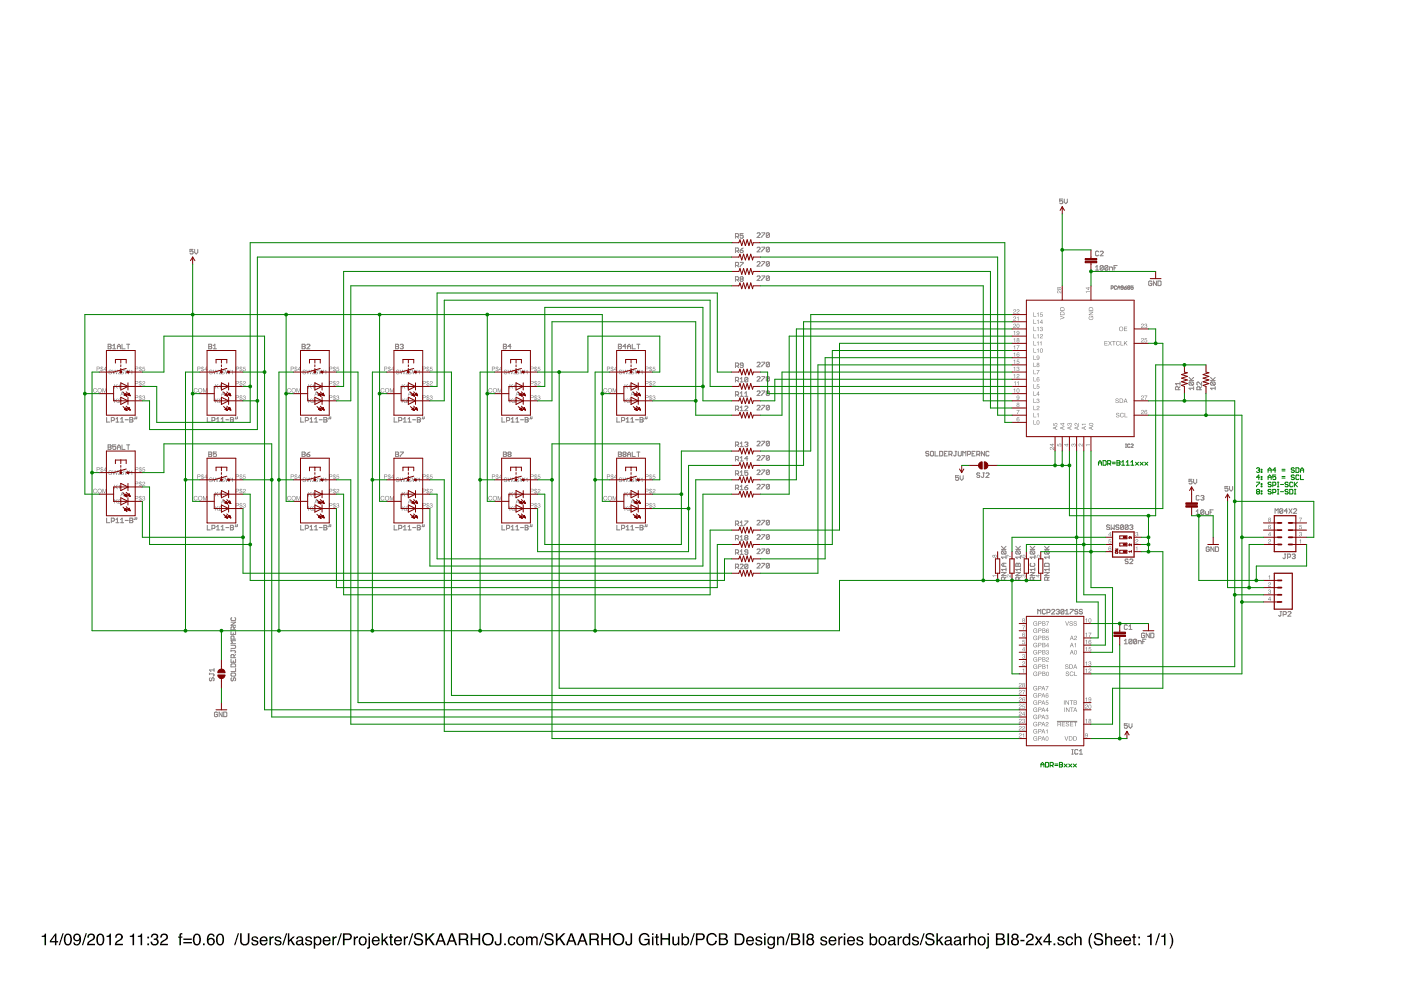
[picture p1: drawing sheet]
<svg xmlns="http://www.w3.org/2000/svg" width="297mm" height="210mm" viewBox="0 0 297 210" stroke-linecap="round" stroke-linejoin="round" font-family="sans-serif">
<path d="M8.8 198.4l.5-.1 .2-.4h.3v2.5h-.4v-1.7h-.6zM11.6 198.4l-.7 1.1h.7zM11.7 197.9h.3v1.6h.3v.3h-.3v.6h-.4v-.6h-1v-.3zM13.2 197.9h.3l-.8 2.5h-.3zM13.9 198.1a.91 .91 0 0 1 1.1 .1 .91 .91 0 0 1 .2 1 .9 .9 0 0 1-.3 1.1 .9 .9 0 0 1-1.2-.2 1.91 1.91 0 0 1 .2-2zM14.1 198.3a1.65 1.65 0 0 0 .1 1.9h.2a1.25 1.25 0 0 0 .2-2zM15.7 198.2a.89 .89 0 0 1 1.1-.1 .89 .89 0 0 1 .4 1 1.04 1.04 0 0 1-1.3 1.3l-.4-.6h.4a.49 .49 0 0 0 .5 .4 .49 .49 0 0 0 .4-.6l.1-.3a.8 .8 0 0 1-1.2 .1 .8 .8 0 0 1 0-1.2zM15.8 198.8a.55 .55 0 0 0 1.1 0 .55 .55 0 0 0-1.1 0zM18.2 197.9h.2l-.8 2.5h-.2zM18.8 198.1a.81 .81 0 0 1 1.3 .2 .81 .81 0 0 1-.6 1.2l-.7 .6h1.3v.3h-1.7a1.39 1.39 0 0 1 1.1-1.3 .5 .5 0 0 0 .2-.6 .5 .5 0 0 0-.6-.3 .5 .5 0 0 0-.3 .6h-.3zM20.8 198.1a.91 .91 0 0 1 1 .1 .91 .91 0 0 1 .3 1 .9 .9 0 0 1-.3 1.1 .9 .9 0 0 1-1.2-.2 1.91 1.91 0 0 1 .2-2zM21 198.3a1.65 1.65 0 0 0 .1 1.9h.2a1.25 1.25 0 0 0 .2-2zM22.6 198.4l.5-.1 .2-.4h.2v2.5h-.3v-1.7h-.6zM24.7 198.1a.81 .81 0 0 1 1.3 .2 .81 .81 0 0 1-.6 1.2l-.7 .6h1.3v.3h-1.7a1.39 1.39 0 0 1 1.1-1.3 .5 .5 0 0 0 .2-.6 .5 .5 0 0 0-.6-.3 .5 .5 0 0 0-.3 .6h-.3zM27.5 198.4l.5-.1 .2-.4h.2v2.5h-.3v-1.7h-.6zM29.2 198.4l.5-.1 .2-.4h.2v2.5h-.3v-1.7h-.6zM31.2 198.6h.4v.4h-.4zM31.2 200h.4v.4h-.4zM32.3 198.1a.72 .72 0 0 1 1-.1 .72 .72 0 0 1 0 1l-.1 .1a.8 .8 0 0 1 .2 1.2 .8 .8 0 0 1-1.1 .1l-.4-.8h.3a.51 .51 0 0 0 .5 .7 .51 .51 0 0 0 .6-.5 .51 .51 0 0 0-.6-.5l-.1-.3a.45 .45 0 0 0 .6-.3 .45 .45 0 0 0-.3-.5 .45 .45 0 0 0-.5 .2l-.1 .3h-.3zM34.3 198.1a.81 .81 0 0 1 1.2 .2 .81 .81 0 0 1-.5 1.2l-.7 .6h1.3v.3h-1.7a1.39 1.39 0 0 1 1.1-1.3 .5 .5 0 0 0 .2-.6 .5 .5 0 0 0-.6-.3 .5 .5 0 0 0-.3 .6h-.3zM38.1 198l.6-.2v.3h-.3v.2l-.1 .3h.4v.2h-.4v1.6h-.3v-1.6h-.2v-.2h.2zM38.9 199h1.8v.3h-1.8zM38.9 199.7h1.8v.3h-1.8zM41.3 198.1a.91 .91 0 0 1 1 .1 .91 .91 0 0 1 .3 1 .9 .9 0 0 1-.4 1.1 .9 .9 0 0 1-1.1-.2 1.91 1.91 0 0 1 .2-2zM41.5 198.3a1.65 1.65 0 0 0 0 1.9h.2a1.25 1.25 0 0 0 .2-2zM43 200h.4v.4h-.4zM44.3 198.1a.73 .73 0 0 1 .7-.2 .73 .73 0 0 1 .5 .7h-.3a.51 .51 0 0 0-.6-.4 .51 .51 0 0 0-.4 .7v.2a.82 .82 0 0 1 1.2 .1 .82 .82 0 0 1-.3 1.2 .82 .82 0 0 1-1.1-.4l-.1-1.2zM44.2 199.6a.55 .55 0 0 0 1.1 0 .55 .55 0 0 0-1.1 0zM46.2 198.1a.91 .91 0 0 1 1 .1 .91 .91 0 0 1 .3 1 .9 .9 0 0 1-.4 1.1 .9 .9 0 0 1-1.1-.2 1.91 1.91 0 0 1 .2-2zM46.4 198.3a1.65 1.65 0 0 0 .1 1.9h.1a1.25 1.25 0 0 0 .2-2zM50.4 197.9h.3l-.8 2.5h-.3zM50.9 197.9h.3v1.5a.65 .65 0 0 0 .7 .8 .65 .65 0 0 0 .6-.8v-1.5h.4v1.4a1.01 1.01 0 0 1-1 1.2 1.01 1.01 0 0 1-1-1.2zM53.5 198.7a.74 .74 0 0 1 1.2 .4h-.3a.39 .39 0 0 0-.4-.3 .39 .39 0 0 0-.3 .3l.1 .2a.79 .79 0 0 1 1 .7 .8 .8 0 0 1-.9 .5 .8 .8 0 0 1-.6-.7h.3a.45 .45 0 0 0 .4 .4 .45 .45 0 0 0 .5-.4l-.1-.1a.93 .93 0 0 1-1.1-.8zM55.3 198.8a.85 .85 0 0 1 1-.2 .85 .85 0 0 1 .4 1h-1.3a.53 .53 0 0 0 .4 .6 .53 .53 0 0 0 .6-.4h.3a.9 .9 0 0 1-1.3 .6 .9 .9 0 0 1-.2-1.4zM55.5 198.9l-.1 .4h1l-.3-.5zM57.1 198.6h.3v.3l.3-.4h.3v.4a.5 .5 0 0 0-.6 .4v1.1h-.3zM58.4 198.7a.74 .74 0 0 1 1.2 .4h-.3a.39 .39 0 0 0-.4-.3 .39 .39 0 0 0-.3 .3l.2 .2a.79 .79 0 0 1 .9 .7 .8 .8 0 0 1-.8 .5 .8 .8 0 0 1-.7-.7h.3a.45 .45 0 0 0 .4 .4 .45 .45 0 0 0 .5-.4l-.1-.1a.93 .93 0 0 1-1-.8zM60.6 197.9h.3l-.8 2.5h-.3zM61 197.9h.3v1.4l.8-.7h.4l-.7 .6 .8 1.2h-.4l-.6-.9-.3 .2v.7h-.3zM63.1 199.8a.44 .44 0 0 0 .6 .4 .44 .44 0 0 0 .2-.7zM62.9 198.8a.8 .8 0 0 1 1.4 .2v1.1l.2 .1v.2h-.4l-.1-.2a.63 .63 0 0 1-1 .2 .63 .63 0 0 1 0-1l.9-.2a.42 .42 0 0 0-.3-.5 .42 .42 0 0 0-.5 .4h-.3zM64.9 198.7a.74 .74 0 0 1 1.2 .4h-.3a.39 .39 0 0 0-.4-.3 .39 .39 0 0 0-.3 .3l.1 .2a.79 .79 0 0 1 1 .7 .8 .8 0 0 1-.9 .5 .8 .8 0 0 1-.6-.7h.3a.45 .45 0 0 0 .4 .4 .45 .45 0 0 0 .5-.4l-.1-.1a.93 .93 0 0 1-1.1-.8zM67 198.9a.71 .71 0 0 0-.2 .8 .71 .71 0 0 0 .7 .5 .72 .72 0 0 0 .3-.9 .72 .72 0 0 0-.7-.5zM66.5 198.6h.3v.2a.75 .75 0 0 1 .9-.2 .75 .75 0 0 1 .4 .8 .78 .78 0 0 1-.3 1 .78 .78 0 0 1-1-.2v.9h-.3zM68.6 198.8a.85 .85 0 0 1 1.1-.2 .85 .85 0 0 1 .4 1h-1.4a.53 .53 0 0 0 .4 .6 .53 .53 0 0 0 .7-.4h.3a.9 .9 0 0 1-1.3 .6 .9 .9 0 0 1-.3-1.4zM68.9 198.9l-.2 .4h1.1l-.4-.5zM70.5 198.6h.3v.3l.3-.4h.3v.4a.5 .5 0 0 0-.6 .4v1.1h-.3zM72.2 197.9h.3l-.8 2.5h-.3zM72.7 197.9h1.1a.73 .73 0 0 1 .8 .7 .73 .73 0 0 1-.8 .7h-.7v1.1h-.4zM73.1 198.2v.8h.6a.45 .45 0 0 0 .6-.4 .45 .45 0 0 0-.6-.4zM75 198.6h.3v.3l.3-.4h.3v.4a.5 .5 0 0 0-.6 .4v1.1h-.3zM76.6 198.9a.66 .66 0 0 0-.2 .9 .66 .66 0 0 0 .9 .2 .67 .67 0 0 0 .1-.9 .67 .67 0 0 0-.8-.2zM76.3 198.8a.92 .92 0 0 1 1.2 .1 .92 .92 0 0 1 0 1.2 .92 .92 0 0 1-1.2 .1l-.3-.7zM78.1 197.9h.3v.3h-.3zM78.1 198.6h.3v2.1a.47 .47 0 0 1-.6 .4v-.2l.3-.1zM79.1 198.8a.85 .85 0 0 1 1-.2 .85 .85 0 0 1 .4 1h-1.4a.53 .53 0 0 0 .4 .6 .53 .53 0 0 0 .7-.4h.3a.9 .9 0 0 1-1.3 .6 .9 .9 0 0 1-.3-1.4zM79.3 198.9l-.1 .4h1l-.4-.5zM80.9 197.9h.3v1.4l.8-.7h.4l-.7 .6 .7 1.2h-.4l-.6-.9-.2 .2v.7h-.3zM82.7 198h.3v.6h.3v.2h-.3v1.2l.3 .2v.2a.44 .44 0 0 1-.6-.4v-1.2h-.2v-.2h.2zM83.8 198.8a.85 .85 0 0 1 1-.2 .85 .85 0 0 1 .4 1h-1.3a.53 .53 0 0 0 .4 .6 .53 .53 0 0 0 .6-.4h.3a.9 .9 0 0 1-1.3 .6 .9 .9 0 0 1-.3-1.4zM84 198.9l-.1 .4h1l-.3-.5zM85.6 198.6h.3v.3l.3-.4h.3v.4a.5 .5 0 0 0-.6 .4v1.1h-.3zM87.4 197.9h.2l-.8 2.5h-.3zM88 198a1 1 0 0 1 1.6 .6h-.3a.59 .59 0 0 0-.6-.5 .59 .59 0 0 0-.5 .6l.2 .1a1.22 1.22 0 0 1 1.3 .9 1.03 1.03 0 0 1-1 .8 1.03 1.03 0 0 1-1-.9h.3a.67 .67 0 0 0 .7 .6 .67 .67 0 0 0 .7-.6l-.1-.1a2.06 2.06 0 0 1-1.5-.7v-.4zM90.2 197.9h.3v1.2l1.2-1.2h.5l-1.1 1 1.1 1.5h-.4l-.9-1.3-.4 .4v.9h-.3zM93.4 198.2l-.4 1.2h.8zM93.3 197.9h.3l1 2.5h-.4l-.3-.8h-1l-.3 .8h-.3zM95.8 198.2l-.4 1.2h.8zM95.6 197.9h.4l.9 2.5h-.4l-.2-.8h-1l-.3 .8h-.3zM97.6 198.2v.8h.8a.44 .44 0 0 0 .5-.4 .44 .44 0 0 0-.4-.4zM97.3 197.9h1.1a.69 .69 0 0 1 .8 .4 .69 .69 0 0 1-.3 .9l.3 .2 .2 1h-.4l-.2-.9-.4-.2h-.8v1.1h-.3zM99.8 197.9h.3v1h1.4v-1h.3v2.5h-.3v-1.2h-1.4v1.2h-.3zM102.6 198.1a1.29 1.29 0 0 1 1.8 .2 1.29 1.29 0 0 1-.2 1.8 1.29 1.29 0 0 1-1.8-.2l-.2-1.1zM102.8 198.4a1.02 1.02 0 0 0-.1 1.3 1.02 1.02 0 0 0 1.3 .3 1.01 1.01 0 0 0 .2-1.4 1.01 1.01 0 0 0-1.4-.2zM106 197.9h.3v1.8a.74 .74 0 0 1-.7 .8 .74 .74 0 0 1-.7-.9h.3a.43 .43 0 0 0 .4 .6 .43 .43 0 0 0 .4-.6zM106.9 200h.3v.4h-.3zM107.9 198.8a.76 .76 0 0 1 .8-.3 .76 .76 0 0 1 .5 .7h-.3a.51 .51 0 0 0-.6-.4 .51 .51 0 0 0-.3 .7 .49 .49 0 0 0 .4 .7 .49 .49 0 0 0 .5-.4h.3a.83 .83 0 0 1-1 .6 .83 .83 0 0 1-.5-1.2zM110 198.9a.66 .66 0 0 0-.2 .9 .66 .66 0 0 0 .9 .2 .67 .67 0 0 0 .1-.9 .67 .67 0 0 0-.8-.2zM109.7 198.8a.92 .92 0 0 1 1.2 .1 .92 .92 0 0 1 0 1.2 .92 .92 0 0 1-1.2 .1l-.3-.7zM111.5 198.6h.3v.2a.6 .6 0 0 1 1.1 0 .62 .62 0 0 1 .7-.3 .62 .62 0 0 1 .4 .7v1.2h-.3v-1.3a.4 .4 0 0 0-.5-.3 .4 .4 0 0 0-.3 .5v1.1h-.3v-1.2a.42 .42 0 0 0-.5-.4 .42 .42 0 0 0-.3 .6v1h-.3zM115 197.9h.3l-.8 2.5h-.3zM115.7 198a1 1 0 0 1 1.6 .6h-.3a.59 .59 0 0 0-.6-.5 .59 .59 0 0 0-.6 .6l.3 .1a1.22 1.22 0 0 1 1.3 .9 1.03 1.03 0 0 1-1 .8 1.03 1.03 0 0 1-1-.9h.3a.67 .67 0 0 0 .7 .6 .67 .67 0 0 0 .6-.6v-.1a2.06 2.06 0 0 1-1.5-.7v-.4zM117.9 197.9h.3v1.2l1.2-1.2h.5l-1.1 1 1.1 1.5h-.4l-.9-1.3-.4 .4v.9h-.3zM121.1 198.2l-.4 1.2h.8zM120.9 197.9h.4l1 2.5h-.4l-.3-.8h-1l-.3 .8h-.3zM123.5 198.2l-.4 1.2h.8zM123.3 197.9h.4l.9 2.5h-.4l-.2-.8h-1l-.3 .8h-.4zM125.3 198.2v.8h.8a.44 .44 0 0 0 .5-.4 .44 .44 0 0 0-.5-.4zM125 197.9h1.1a.69 .69 0 0 1 .8 .4 .69 .69 0 0 1-.3 .9l.3 .2 .2 1h-.5l-.1-.9-.4-.2h-.8v1.1h-.3zM127.5 197.9h.3v1h1.3v-1h.4v2.5h-.4v-1.2h-1.3v1.2h-.3zM130.3 198.1a1.29 1.29 0 0 1 1.8 .2 1.29 1.29 0 0 1-.2 1.8 1.29 1.29 0 0 1-1.8-.2l-.2-1.1zM130.5 198.4a1.02 1.02 0 0 0-.1 1.3 1.02 1.02 0 0 0 1.3 .3 1.01 1.01 0 0 0 .2-1.4 1.01 1.01 0 0 0-1.4-.2zM133.7 197.9h.3v1.8a.74 .74 0 0 1-.7 .8 .74 .74 0 0 1-.7-.9h.3a.43 .43 0 0 0 .4 .6 .43 .43 0 0 0 .4-.6zM135.8 198.2a1.13 1.13 0 0 1 1.9 .4h-.3a.83 .83 0 0 0-1.1-.5 .83 .83 0 0 0-.5 1.1 .83 .83 0 0 0 .7 1 .83 .83 0 0 0 .9-.9h-.8v-.3h1.1v1.4h-.2l-.1-.3a1.22 1.22 0 0 1-1.6 .1 1.22 1.22 0 0 1-.3-1.6zM138.2 198.6h.4v1.8h-.4zM138.2 197.9h.4v.3h-.4zM139.1 198h.3v.6h.3v.2h-.3v1.2l.3 .2v.2a.44 .44 0 0 1-.6-.4v-1.2h-.3v-.2h.3zM140.1 197.9h.3v1h1.3v-1h.4v2.5h-.4v-1.2h-1.3v1.2h-.3zM142.5 198.6h.4v1.2a.47 .47 0 0 0 .6 .4 .47 .47 0 0 0 .2-.7v-.9h.3v1.8h-.3v-.3a.64 .64 0 0 1-.7 .3 .64 .64 0 0 1-.5-.6zM144.5 197.9h.3v.9a.81 .81 0 0 1 1.1-.1 .81 .81 0 0 1 .2 1 .73 .73 0 0 1-.5 .7 .73 .73 0 0 1-.8-.2v.2h-.3zM144.9 198.9a.64 .64 0 0 0-.1 .9 .64 .64 0 0 0 .9 .2 .65 .65 0 0 0 .1-.9 .65 .65 0 0 0-.9-.2zM147.1 197.9h.2l-.8 2.5h-.2zM147.5 197.9h1.2a.73 .73 0 0 1 .7 .7 .73 .73 0 0 1-.7 .7h-.8v1.1h-.4zM147.9 198.2v.8h.7a.45 .45 0 0 0 .5-.4 .45 .45 0 0 0-.5-.4zM150 198.2a1.1 1.1 0 0 1 1.2-.4 1.1 1.1 0 0 1 .8 .8h-.4a.82 .82 0 0 0-1-.5 .82 .82 0 0 0-.5 1.1 .8 .8 0 0 0 .6 .9 .8 .8 0 0 0 1-.6h.3a1.17 1.17 0 0 1-1.5 .9 1.17 1.17 0 0 1-.7-1.6zM152.7 198.2v.7h.7a.41 .41 0 0 0 .5-.4 .41 .41 0 0 0-.5-.3zM152.7 199.2v.9h.8a.46 .46 0 0 0 .5-.5 .46 .46 0 0 0-.6-.4zM152.4 197.9h1.1a.63 .63 0 0 1 .7 .4 .63 .63 0 0 1-.3 .7 .72 .72 0 0 1 .4 .9 .72 .72 0 0 1-.8 .5h-1.1zM156.1 198.2v1.9h.6a.99 .99 0 0 0 .8-1 .99 .99 0 0 0-.8-.9zM155.8 197.9h1a1.29 1.29 0 0 1 1.1 1.2 1.29 1.29 0 0 1-1.1 1.3h-1zM158.4 198.8a.85 .85 0 0 1 1-.2 .85 .85 0 0 1 .5 1h-1.4a.53 .53 0 0 0 .4 .6 .53 .53 0 0 0 .6-.4h.3a.9 .9 0 0 1-1.3 .6 .9 .9 0 0 1-.2-1.4zM158.7 198.9l-.2 .4h1l-.3-.5zM160.4 198.7a.74 .74 0 0 1 1.2 .4h-.3a.39 .39 0 0 0-.4-.3 .39 .39 0 0 0-.4 .3l.2 .2a.79 .79 0 0 1 .9 .7 .8 .8 0 0 1-.8 .5 .8 .8 0 0 1-.7-.7h.3a.45 .45 0 0 0 .5 .4 .45 .45 0 0 0 .4-.4l-.1-.1a.93 .93 0 0 1-1-.8zM162 198.6h.3v1.8h-.3zM162 197.9h.3v.3h-.3zM162.9 198.8l.5-.3 .6 .3v-.2h.3v1.7a.81 .81 0 0 1-.6 .9 .81 .81 0 0 1-1-.6h.3a.53 .53 0 0 0 .8 .3 .53 .53 0 0 0 .2-.8 .8 .8 0 0 1-1.1 .2 .8 .8 0 0 1-.2-1.1zM163.2 198.9a.65 .65 0 0 0-.2 .9 .65 .65 0 0 0 .8 .2 .64 .64 0 0 0 .2-.8 .64 .64 0 0 0-.8-.3zM164.8 198.6h.2v.2a.66 .66 0 0 1 .8-.3 .66 .66 0 0 1 .5 .7v1.2h-.4v-1.2a.46 .46 0 0 0-.5-.4 .46 .46 0 0 0-.3 .6v1h-.3zM167.3 197.9h.3l-.8 2.5h-.3zM168.1 198.2v.7h.6a.41 .41 0 0 0 .5-.4 .41 .41 0 0 0-.5-.3zM168.1 199.2v.9h.7a.46 .46 0 0 0 .5-.5 .46 .46 0 0 0-.5-.4zM167.7 197.9h1.1a.63 .63 0 0 1 .7 .4 .63 .63 0 0 1-.3 .7 .72 .72 0 0 1 .5 .9 .72 .72 0 0 1-.9 .5h-1.1zM170.2 197.9h.3v2.5h-.3zM171.3 198.6a.45 .45 0 0 0 .9 0 .45 .45 0 0 0-.9 0zM171.3 199.7a.51 .51 0 0 0 1 0 .51 .51 0 0 0-1 0zM171.2 198.1a.7 .7 0 0 1 1.1-.1 .7 .7 0 0 1-.1 1.1 .77 .77 0 0 1 .2 1.1 .77 .77 0 0 1-1.2 0 .77 .77 0 0 1 .2-1.1l-.4-.5zM174.1 198.7a.74 .74 0 0 1 1.2 .4h-.3a.39 .39 0 0 0-.4-.3 .39 .39 0 0 0-.3 .3l.1 .2a.79 .79 0 0 1 1 .7 .8 .8 0 0 1-.8 .5 .8 .8 0 0 1-.7-.7h.3a.45 .45 0 0 0 .4 .4 .45 .45 0 0 0 .5-.4l-.1-.1a.93 .93 0 0 1-1.1-.8zM175.9 198.8a.85 .85 0 0 1 1-.2 .85 .85 0 0 1 .4 1h-1.3a.53 .53 0 0 0 .4 .6 .53 .53 0 0 0 .6-.4h.3a.9 .9 0 0 1-1.3 .6 .9 .9 0 0 1-.2-1.4zM176.1 198.9l-.1 .4h1l-.3-.5zM177.7 198.6h.3v.3l.4-.4h.2v.4a.5 .5 0 0 0-.6 .4v1.1h-.3zM178.9 198.6h.3v1.8h-.3zM178.9 197.9h.3v.3h-.3zM179.8 198.8a.85 .85 0 0 1 1.1-.2 .85 .85 0 0 1 .4 1h-1.4a.53 .53 0 0 0 .4 .6 .53 .53 0 0 0 .6-.4h.3a.9 .9 0 0 1-1.2 .6 .9 .9 0 0 1-.3-1.4zM180.1 198.9l-.2 .4h1l-.3-.5zM181.8 198.7a.74 .74 0 0 1 1.2 .4h-.3a.39 .39 0 0 0-.4-.3 .39 .39 0 0 0-.4 .3l.2 .2a.79 .79 0 0 1 .9 .7 .8 .8 0 0 1-.8 .5 .8 .8 0 0 1-.7-.7h.3a.45 .45 0 0 0 .5 .4 .45 .45 0 0 0 .4-.4l-.1-.1a.93 .93 0 0 1-1-.8zM184.4 197.9h.3v.9a.81 .81 0 0 1 1-.1 .81 .81 0 0 1 .3 1 .73 .73 0 0 1-.5 .7 .73 .73 0 0 1-.8-.2v.2h-.3zM184.8 198.9a.64 .64 0 0 0-.1 .9 .64 .64 0 0 0 .9 .2 .65 .65 0 0 0 0-.9 .65 .65 0 0 0-.8-.2zM186.8 198.9a.66 .66 0 0 0-.2 .9 .66 .66 0 0 0 .9 .2 .67 .67 0 0 0 .1-.9 .67 .67 0 0 0-.8-.2zM186.5 198.8a.92 .92 0 0 1 1.2 .1 .92 .92 0 0 1 0 1.2 .92 .92 0 0 1-1.2 .1l-.3-.7zM188.6 199.8a.44 .44 0 0 0 .6 .4 .44 .44 0 0 0 .2-.7zM188.4 198.8a.8 .8 0 0 1 1.4 .2v1.1l.2 .1v.2h-.4l-.1-.2a.63 .63 0 0 1-1 .2 .63 .63 0 0 1 0-1l1-.2a.42 .42 0 0 0-.4-.5 .42 .42 0 0 0-.5 .4h-.3zM190.3 198.6h.3v.3l.3-.4h.3v.4a.5 .5 0 0 0-.6 .4v1.1h-.3zM191.8 199a.64 .64 0 0 0-.1 .8 .64 .64 0 0 0 .9 .2 .64 .64 0 0 0 .1-.9 .64 .64 0 0 0-.9-.1zM191.7 198.7l.6-.2 .4 .3v-.9h.3v2.5h-.3v-.3a.8 .8 0 0 1-1.1 .2 .8 .8 0 0 1-.2-1zM193.6 198.7a.74 .74 0 0 1 1.2 .4h-.3a.39 .39 0 0 0-.4-.3 .39 .39 0 0 0-.4 .3l.2 .2a.79 .79 0 0 1 .9 .7 .8 .8 0 0 1-.8 .5 .8 .8 0 0 1-.7-.7h.3a.45 .45 0 0 0 .5 .4 .45 .45 0 0 0 .4-.4l-.1-.1a.93 .93 0 0 1-1-.8zM195.8 197.9h.2l-.8 2.5h-.2zM196.5 198a1 1 0 0 1 1.6 .6h-.3a.59 .59 0 0 0-.7-.5 .59 .59 0 0 0-.5 .6l.2 .1a1.22 1.22 0 0 1 1.4 .9 1.03 1.03 0 0 1-1.1 .8 1.03 1.03 0 0 1-1-.9h.4a.67 .67 0 0 0 .6 .6 .67 .67 0 0 0 .7-.6l-.1-.1a2.06 2.06 0 0 1-1.5-.7v-.4zM198.5 197.9h.3v1.4l.8-.7h.4l-.7 .6 .8 1.2h-.4l-.6-.9-.3 .2v.7h-.3zM200.6 199.8a.44 .44 0 0 0 .6 .4 .44 .44 0 0 0 .2-.7zM200.4 198.8a.8 .8 0 0 1 1.4 .2v1.1l.2 .1v.2h-.4l-.1-.2a.63 .63 0 0 1-1 .2 .63 .63 0 0 1 0-1l.9-.2a.42 .42 0 0 0-.3-.5 .42 .42 0 0 0-.5 .4h-.3zM202.6 199.8a.44 .44 0 0 0 .5 .4 .44 .44 0 0 0 .3-.7zM202.4 198.8a.8 .8 0 0 1 1.3 .2v1.1l.2 .1v.2h-.3l-.2-.2a.63 .63 0 0 1-.9 .2 .63 .63 0 0 1 0-1l.9-.2a.42 .42 0 0 0-.4-.5 .42 .42 0 0 0-.4 .4h-.3zM204.3 198.6h.3v.3l.3-.4h.3v.4a.5 .5 0 0 0-.6 .4v1.1h-.3zM205.4 197.9h.3v.9a.65 .65 0 0 1 .8-.3 .65 .65 0 0 1 .4 .7v1.2h-.3v-1.2a.46 .46 0 0 0-.5-.4 .46 .46 0 0 0-.4 .6v1h-.3zM207.8 198.9a.66 .66 0 0 0-.2 .9 .66 .66 0 0 0 .9 .2 .67 .67 0 0 0 .1-.9 .67 .67 0 0 0-.8-.2zM207.5 198.8a.92 .92 0 0 1 1.2 .1 .92 .92 0 0 1 0 1.2 .92 .92 0 0 1-1.2 .1l-.2-.7zM209.4 197.9h.3v.3h-.3zM209.4 198.6h.3v2.1a.47 .47 0 0 1-.6 .4v-.2l.2-.1zM211.5 198.2v.7h.6a.41 .41 0 0 0 .5-.4 .41 .41 0 0 0-.5-.3zM211.5 199.2v.9h.7a.46 .46 0 0 0 .6-.5 .46 .46 0 0 0-.6-.4zM211.2 197.9h1a.63 .63 0 0 1 .8 .4 .63 .63 0 0 1-.4 .7 .72 .72 0 0 1 .5 .9 .72 .72 0 0 1-.9 .5h-1zM213.6 197.9h.3v2.5h-.3zM214.8 198.6a.42 .42 0 0 0 .8 0 .42 .42 0 0 0-.8 0zM214.7 199.7a.51 .51 0 0 0 1 0 .51 .51 0 0 0-1 0zM214.6 198.1a.7 .7 0 0 1 1.1-.1 .7 .7 0 0 1-.1 1.1 .77 .77 0 0 1 .2 1.1 .77 .77 0 0 1-1.2 0 .77 .77 0 0 1 .2-1.1l-.4-.5zM216.3 199.3h.9v.3h-.9zM217.8 198.1a.81 .81 0 0 1 1.3 .2 .81 .81 0 0 1-.5 1.2l-.8 .6h1.4v.3h-1.7a1.39 1.39 0 0 1 1.1-1.3 .5 .5 0 0 0 .2-.6 .5 .5 0 0 0-.6-.3 .5 .5 0 0 0-.3 .6h-.4zM219.4 198.6h.4l.4 .6 .5-.6h.3l-.6 .9 .7 .9h-.4l-.5-.7-.4 .7h-.4l.6-.9zM222.3 198.4l-.8 1.1h.8zM222.3 197.9h.3v1.6h.4v.3h-.4v.6h-.3v-.6h-1.1v-.3zM223.4 200h.3v.4h-.3zM224.4 198.7a.74 .74 0 0 1 1.2 .4h-.3a.39 .39 0 0 0-.4-.3 .39 .39 0 0 0-.3 .3l.1 .2a.79 .79 0 0 1 1 .7 .8 .8 0 0 1-.8 .5 .8 .8 0 0 1-.7-.7h.3a.45 .45 0 0 0 .4 .4 .45 .45 0 0 0 .5-.4l-.1-.1a.93 .93 0 0 1-1.1-.8zM226.2 198.8a.76 .76 0 0 1 .8-.3 .76 .76 0 0 1 .5 .7h-.3a.51 .51 0 0 0-.7-.4 .51 .51 0 0 0-.2 .7 .49 .49 0 0 0 .3 .7 .49 .49 0 0 0 .6-.4h.3a.83 .83 0 0 1-1.1 .6 .83 .83 0 0 1-.4-1.2zM227.8 197.9h.3v.9a.65 .65 0 0 1 .8-.3 .65 .65 0 0 1 .4 .7v1.2h-.3v-1.2a.46 .46 0 0 0-.5-.4 .46 .46 0 0 0-.4 .6v1h-.3zM231.4 197.8h.2a3.1 3.1 0 0 0 0 3.3h-.2a2.6 2.6 0 0 1 0-3.3zM232.2 198a1 1 0 0 1 1.6 .6h-.3a.59 .59 0 0 0-.6-.5 .59 .59 0 0 0-.6 .6l.3 .1a1.22 1.22 0 0 1 1.3 .9 1.03 1.03 0 0 1-1 .8 1.03 1.03 0 0 1-1-.9h.3a.67 .67 0 0 0 .7 .6 .67 .67 0 0 0 .6-.6l-.1-.1a2.06 2.06 0 0 1-1.4-.7v-.4zM234.3 197.9h.3v.9a.65 .65 0 0 1 .8-.3 .65 .65 0 0 1 .4 .7v1.2h-.3v-1.2a.46 .46 0 0 0-.6-.4 .46 .46 0 0 0-.3 .6v1h-.3zM236.4 198.8a.85 .85 0 0 1 1-.2 .85 .85 0 0 1 .5 1h-1.4a.53 .53 0 0 0 .4 .6 .53 .53 0 0 0 .6-.4h.3a.9 .9 0 0 1-1.3 .6 .9 .9 0 0 1-.2-1.4zM236.7 198.9l-.2 .4h1l-.3-.5zM238.4 198.8a.85 .85 0 0 1 1-.2 .85 .85 0 0 1 .4 1h-1.3a.53 .53 0 0 0 .4 .6 .53 .53 0 0 0 .6-.4h.3a.9 .9 0 0 1-1.3 .6 .9 .9 0 0 1-.3-1.4zM238.6 198.9l-.1 .4h1l-.3-.5zM240.3 198h.3v.6h.3v.2h-.3v1.2l.3 .2v.2a.44 .44 0 0 1-.6-.4v-1.2h-.3v-.2h.3zM241.3 198.6h.4v.4h-.4zM241.3 200h.4v.4h-.4zM243.3 198.4l.4-.1 .2-.4h.3v2.5h-.4v-1.7h-.5zM245.7 197.9h.3l-.9 2.5h-.2zM246.2 198.4l.5-.1 .2-.4h.2v2.5h-.3v-1.7h-.6zM247.9 197.8h.3l.3 .6a2.54 2.54 0 0 1-.3 2.7h-.2a3.1 3.1 0 0 0-.1-3.3z" fill-rule="evenodd" fill="#000"/>
<g fill="none" stroke="#808080" stroke-width=".21">
<path d="M40.9 52.9h-.6v.5l.3-.2 .3 .2-.1 .4-.5-.1M41.3 52.9v.6l.3 .3 .3-.3v-.6M160.5 49.5l.2-.1 .5 .1-.7 .9h.7M160.5 52.6l.2-.2 .5 .2-.7 .8h.7M160.5 55.6l.2-.1 .5 .1v.2l-.7 .6h.7M160.5 58.7l.2-.2 .5 .2v.1l-.7 .7h.7M161.5 49.4h.6l-.6 1M161.5 52.4h.6l-.6 1M161.5 55.5h.6l-.6 .9M161.5 58.5h.6l-.6 1M163.1 49.5v.7l-.1 .2-.5-.2M163.1 49.5l-.5-.1-.1 .1v.7"/>
<path d="M163.1 52.6l-.1-.2-.5 .2v.6M163.1 55.6l-.1-.1-.5 .1v.7M163.1 58.7l-.1-.2-.5 .2v.6M163.1 52.6v.6l-.1 .2-.5-.2M163.1 55.6v.7l-.1 .1-.5-.1M163.1 58.7v.6l-.1 .2-.5-.2M163.1 49.5l-.6 .7M163.1 52.6l-.6 .6M163.1 55.6l-.6 .7M163.1 58.7l-.6 .6M225.3 42.2h-.6v.5l.4-.2 .2 .2v.3l-.2 .2-.4-.2M225.6 42.2v.7l.4 .3 .3-.3v-.7"/>
<path d="M232.3 56.6l.3-.3v1M232.3 57.3h.6M233.9 56.5v.6l-.2 .2-.4-.2M233.9 56.5l-.5-.2-.1 .2v.6M233.9 56.5l-.6 .6M234.9 56.5v.6l-.2 .2h-.3l-.1-.2M234.9 56.5l-.2-.2h-.3l-.1 .2v.6M234.9 56.5l-.6 .6M235.2 57.3v-.7h.5l.2 .2v.5M236.2 56.8h.3M236.9 56.3h-.7v1M244.2 59.7l-.1-.1-.6 .1v.7l.2 .2h.4l.1-.2v-.3h-.3"/>
<path d="M245.2 59.6v1l-.7-1v1M245.5 59.6h.5l.2 .1v.7l-.2 .2h-.5zM44.3 73h.4l.2 .2-.2 .3 .2 .3-.2 .2h-.4zM44.3 73.5h.4M45.2 74h.7M45.2 73.3l.4-.3v1M160.5 77l.2-.2 .5 .2-.7 .8h.7M161.5 76.8h.6l-.6 1M161.5 79.8h.6l-.6 1M163.1 77l-.5-.2-.1 .2v.6M163.1 77v.6l-.1 .2-.5-.2M163.1 77l-.6 .6"/>
<path d="M235.6 61.1h.3l.2-.4-.5-.1v.7M236.7 60.7l-.1-.1-.3 .1 .1 .6 .3-.1M237 61.3v-.4l.2-.3 .2 .3v.4M237 61h.4M238.1 61l-.4-.1 .1-.3 .3 .1v.5l-.1 .1-.3-.1M238.4 61h.3l.1 .2-.3 .1zM238.8 60.6l-.4 .4M239.2 61l-.1-.1 .1-.3 .4 .1-.2 .3M239.2 61l-.1 .1 .1 .2 .4-.1-.2-.2M239.2 61h.2M240.3 60.6h-.5v.4l.2-.1 .3 .1-.2 .3-.3-.1M160.5 80l.2-.2 .5 .2-.7 .8h.7"/>
<path d="M160.5 83.1l.2-.2 .5 .2-.7 .8h.7M160.5 86.1l.2-.2 .5 .2-.7 .8h.7M160.5 93.7l.2-.1 .5 .1-.7 .8h.7M160.5 96.8l.2-.2 .5 .2-.7 .8h.7M160.5 99.8l.2-.1 .5 .1-.7 .8h.7M161.5 82.9h.6l-.6 1M161.5 85.9h.6l-.6 1M161.5 93.6h.6l-.6 .9M161.5 96.6h.6l-.6 1M161.5 99.7h.6l-.6 .9M163.1 80l-.5-.2-.1 .2v.6M163.1 83.1l-.5-.2-.1 .2v.6"/>
<path d="M163.1 86.1l-.5-.2-.1 .2v.6M163.1 93.7l-.1-.1-.5 .1v.7M163.1 96.8l-.1-.2-.5 .2v.6M163.1 99.8l-.1-.1-.5 .1v.7M163.1 80v.6l-.1 .2-.5-.2M163.1 83.1v.6l-.1 .2-.5-.2M163.1 86.1v.6l-.1 .2-.5-.2M163.1 93.7v.7l-.1 .1-.5-.1M163.1 96.8v.6l-.1 .2-.5-.2M163.1 99.8v.7l-.1 .1-.5-.1M163.1 80l-.6 .6M163.1 83.1l-.6 .6"/>
<path d="M163.1 86.1l-.6 .6M163.1 93.7l-.6 .7M163.1 96.8l-.6 .6M163.1 99.8l-.6 .7M196.9 95.8l-.1-.1-.5 .1 .1 .4 .5 .1-.1 .4-.5-.2M197.4 95.7l.5 .1v.7l-.1 .2h-.4l-.1-.2v-.7zM198.2 95.7v1h.7M199.2 95.7h.5l.2 .1v.7l-.2 .2h-.5zM200.2 96.2h.3M200.9 95.7h-.7v1h.7M201.2 96.3h.5l.1-.1v-.4l-.1-.1h-.5v1M201.5 96.3l.3 .4"/>
<path d="M202.5 95.7h.3M202.7 95.7v.8l-.2 .2-.3-.2M203.2 95.7v.8l.1 .2 .5-.2v-.8M204.1 96.7v-1l.4 .3 .3-.3v1M205.1 96.3h.5l.2-.5-.2-.1h-.5v1M206.1 96.2h.3M206.8 95.7h-.7v1h.7M207.1 96.3h.5l.1-.5-.1-.1h-.5v1M207.4 96.3l.3 .4M208.7 95.7v1l-.6-1v1M209.7 95.8l-.2-.1-.5 .1v.7l.2 .2 .5-.2M252.1 80.7h1"/>
<path d="M252.1 80l.6 .7M252.2 81h.7l.2 .2-.2 .5M252.2 81l-.1 .2 .1 .5h.7M252.2 81l.7 .7M253.1 82.3h-1l.3 .3M253.1 82v.6M253.1 80l-.5 .5M256.7 80.7h.9M256.7 80l.6 .7M256.8 81l-.1 .2 .1 .5h.7M256.8 81h.7l.1 .2-.1 .5M256.8 81l.7 .7"/>
<path d="M257.6 82.3h-.9l.3 .3M257.6 82v.6M257.6 80l-.4 .5M160.5 102.8l.2-.1 .5 .1-.7 .9h.7M160.5 110.5l.2-.2 .5 .2-.7 .8h.7M160.5 113.5l.2-.1 .5 .1-.7 .8h.7M160.5 116.6l.2-.2 .5 .2-.7 .8h.7M160.5 119.6l.2-.2 .5 .2-.7 .8h.7M161.5 102.7h.6l-.6 1M161.5 110.3h.6l-.6 1M161.5 113.4h.6l-.6 .9M161.5 116.4h.6l-.6 1"/>
<path d="M161.5 119.4h.6l-.6 1M163.1 102.8l-.1-.1-.5 .1v.7M163.1 110.5l-.1-.2-.5 .2v.6M163.1 113.5l-.1-.1-.5 .1v.7M163.1 116.6l-.5-.2-.1 .2v.6M163.1 119.6l-.5-.2-.1 .2v.7M163.1 102.8v.7l-.1 .2-.5-.2M163.1 110.5v.6l-.1 .2-.5-.2M163.1 113.5v.7l-.1 .1-.5-.1M163.1 116.6v.6l-.1 .2-.5-.2M163.1 119.6v.7l-.1 .1-.5-.1M163.1 102.8l-.6 .7"/>
<path d="M163.1 110.5l-.6 .6M163.1 113.5l-.6 .7M163.1 116.6l-.6 .6M163.1 119.6l-.6 .7M203.2 100.9h-.6v.4l.3-.1 .3 .1v.4l-.1 .1-.5-.1M203.6 100.9v.6l.3 .3 .3-.3v-.6M212.3 116.5h1M212.3 115.8l.7 .7M212.5 116.8h.6l.2 .2-.2 .5M212.5 116.8l-.2 .2 .2 .5h.6M212.5 116.8l.6 .7M213.3 118.1h-1l.3 .3"/>
<path d="M213.3 117.8v.6M213.3 115.8l-.5 .5M215.4 116.5h.9M215.4 115.8l.6 .7M215.5 116.8l.7 .7M215.5 116.8l-.1 .2 .1 .5h.7M215.5 116.8h.7l.1 .2-.1 .5M216.3 118.1h-.9l.3 .3M216.3 117.8v.6M216.3 115.8l-.4 .5M218.4 116.5h1M218.4 115.8l.7 .7"/>
<path d="M218.6 116.8l-.2 .2 .2 .5h.6M218.6 116.8h.6l.2 .2-.2 .5M218.6 116.8l.6 .7M219.4 118.1h-1l.3 .3M219.4 117.8v.6M219.4 115.8l-.5 .5M221.5 116.5h.9M221.5 115.8l.6 .7M221.6 116.8l-.1 .2 .1 .5h.7M221.6 116.8h.7l.1 .2-.1 .5M221.6 116.8l.7 .7M222.4 118.1h-.9l.3 .3"/>
<path d="M222.4 117.8v.6M222.4 115.8l-.4 .5M235.3 111.5l-.5-.2-.2 .3 .5 .2 .2 .3-.2 .2-.5-.2M235.6 111.3v1l.3-.3 .3 .3v-1M237.2 111.5l-.5-.2-.1 .3 .5 .2 .1 .3-.1 .2-.5-.2M238.2 111.5l-.5-.2-.1 .2v.6M238.2 111.5v.6l-.2 .2-.4-.2M238.2 111.5l-.6 .6M239.2 111.5l-.2-.2h-.3l-.2 .2v.6M239.2 111.5v.6l-.2 .2-.5-.2M239.2 111.5l-.7 .6M239.5 111.5l.5-.2 .2 .2-.2 .3"/>
<path d="M239.8 111.8h.2M240 111.8l.2 .2-.2 .3-.5-.2M252.7 101.6h-.6v.5l.3-.1 .3 .1-.1 .5-.5-.2M253.1 101.6v.7l.3 .3 .3-.3v-.7M253.6 108.4l.3-.3v1M253.6 109.1h.7M255.2 108.3v.6l-.1 .2-.5-.2M255.2 108.3l-.4-.2-.2 .2v.6M255.2 108.3l-.6 .6M255.6 108.4v.5l.1 .2h.5v-.7M256.4 116.1l-.2-.1-.5 .1v.7l.2 .1 .5-.1v-.4h-.3M256.6 108.6h.3"/>
<path d="M257.2 108.1h-.6v1M257.4 116v.9l-.7-.9v.9M257.7 116h.5l.2 .1v.7l-.2 .1h-.5zM260.3 103.1h-.6v.5l.5-.1 .1 .5-.1 .1-.5-.1M260.7 103.1v.7l.3 .3 .3-.3v-.7M270.3 108.8v-.9l.4 .3 .3-.3v.9M272 108l-.2-.1-.5 .1v.7M272 108v.7l-.2 .1-.5-.1M272 108l-.7 .7M272.9 108.4h-.6l.5-.5v.9M273.3 107.9l.6 .9M273.9 107.9l-.6 .9"/>
<path d="M274.3 108l.1-.1 .5 .1v.2l-.6 .6h.6M49 133.9v.6h1v-.6M49 137.8v.3M49 139.8v.6h1v-.6M49 136.8h.8l.2 .2-.2 .5h-.8M49 138h.8l.2 .1-.2 .4M49 131.9h1l-1 .7h1M49.1 130.9l-.1 .2 .1 .5h.7l.2-.2v-.3l-.2-.2M49.5 134.2v.3M49.6 135.5v-.5l-.1-.1h-.4l-.1 .1v.5h1M49.6 133.5v-.4l-.5-.2-.1 .2v.4h1M49.6 139.4v-.4l-.1-.2h-.4l-.1 .2v.4h1"/>
<path d="M50 135.8h-1l.3 .4-.3 .3h1M50 138.8l-.4 .3M50 132.9l-.4 .3M220 130.2v-1l.3 .3 .4-.3v1M221.7 129.4l-.2-.2-.5 .2v.6l.2 .2 .5-.2M222 129.9h.5l.1-.5-.1-.2h-.5v1M223 129.4l.1-.2h.4l.1 .2-.6 .8h.6M223.9 129.4l.5-.2 .2 .2-.2 .3M224.3 129.7h.1M224.4 129.7l.2 .2-.2 .3-.5-.2M225.6 129.4l-.2-.2h-.3l-.2 .2v.6M225.6 129.4v.6l-.2 .2h-.3l-.2-.2"/>
<path d="M225.6 129.4l-.7 .6M225.9 130.2h.7M225.9 129.5l.3-.3v1M226.9 129.2h.6l-.6 1M228.5 129.4l-.1-.2h-.4l-.1 .3 .1 .2h.4l.1 .3-.1 .2h-.4l-.1-.2M229.5 129.4l-.2-.2-.4 .2 .1 .3 .5 .2-.2 .3-.4-.2M238.4 135.8l.3-.3v1M238.4 136.5h.6M240 135.7l-.2-.2-.4 .2v.6M240 135.7v.6l-.2 .2-.4-.2M240 135.7l-.6 .6M241 135.7v.6l-.2 .2h-.3l-.2-.2"/>
<path d="M241 135.7l-.2-.2-.5 .2v.6M241 135.7l-.7 .6M241.3 136.5v-.7h.5l.2 .2v.5M242.3 136h.3M242.7 134.4l-.2-.2-.5 .2v.6l.2 .2h.3l.2-.2v-.3h-.3M243 135.5h-.7v1M243.7 134.2v1l-.7-1v1M244 134.2h.5l.1 .2v.6l-.1 .2h-.5zM46.1 151.2l-.1-.2-.5 .2v.6l.1 .2 .5-.2v-.3h-.3M47.1 151v1l-.6-1v1M47.4 151h.5l.2 .2v.6l-.2 .2h-.5zM49.1 143.7l-.1 .2 .1 .5 .4-.2 .1-.5 .4 .2-.2 .5"/>
<path d="M49.1 140.8h.7l.2 .1v.5h-1v-.5zM49.1 142.7h.7l.2 .5-.2 .2h-.7l-.1-.2zM49.5 140.1v.3M50 141.7v.7h-1M239 153.4h-.6v.5l.5-.1 .1 .4-.1 .2h-.4l-.1-.2M239.4 153.4v.7l.3 .3 .3-.3v-.7"/>
</g>
<g fill="#808080">
<path d="M47 78.5l.4-.1 .2 .2-.1 .1a.22 .22 0 0 0-.2-.2 .22 .22 0 0 0-.2 .2v.1a.37 .37 0 0 1 .5 .2 .37 .37 0 0 1-.3 .5 .37 .37 0 0 1-.4-.5h.1a.24 .24 0 0 0 .3 .3 .24 .24 0 0 0 .2-.3h-.1a.33 .33 0 0 1-.4-.1 .33 .33 0 0 1 0-.4zM47.7 78.4h.1l.2 .8 .2-.8h.2l.2 .8 .1-.8h.2l-.3 .9h-.1l-.2-.7-.2 .7h-.1zM49 78.6l.4-.2v.9h-.2v-.6z" fill-rule="evenodd"/>
<path d="M41.8 77.7h.4a.27 .27 0 0 1 .3 .3 .27 .27 0 0 1-.3 .3h-.3v.4h-.1zM41.9 77.9v.3h.3a.16 .16 0 0 0 .2-.2 .16 .16 0 0 0-.2-.1zM43 78.3v.3a.17 .17 0 0 0 .1-.2 .17 .17 0 0 0-.1-.1zM42.8 77.9l.1 .2v-.3zM42.7 77.8a.27 .27 0 0 1 .3-.1 .27 .27 0 0 1 .2 .3l-.2-.2v.4a.27 .27 0 0 1 .2 .2 .27 .27 0 0 1-.2 .3l-.1 .1-.3-.3 .1-.1 .2 .2v-.3l-.3-.2zM43.7 77.9l-.3 .4h.3zM43.7 77.8l.1 .5h.2l-.2 .4-.1-.3h-.4z" fill-rule="evenodd"/>
<path d="M44.5 78.5l.3-.1 .2 .1-.1 .2a.22 .22 0 0 0-.2-.2 .22 .22 0 0 0-.2 .2 .37 .37 0 0 1 .6 .3 .37 .37 0 0 1-.4 .5 .37 .37 0 0 1-.4-.5h.2a.24 .24 0 0 0 .2 .3 .24 .24 0 0 0 .2-.3h-.1a.33 .33 0 0 1-.3-.1 .33 .33 0 0 1 0-.4zM45.2 78.4h.1l.2 .8 .2-.8h.1l.2 .8 .2-.8h.1l-.2 .9h-.1l-.3-.7-.2 .7h-.1zM46.5 78.6a.32 .32 0 0 1 .5 .1 .32 .32 0 0 1-.4 .4l-.1 .1 .5 .1h-.6l.3-.4a.19 .19 0 0 0 .2-.2 .19 .19 0 0 0-.2-.2 .19 .19 0 0 0-.2 .3h-.1z" fill-rule="evenodd"/>
<path d="M50 77.7h.4a.27 .27 0 0 1 .3 .3 .27 .27 0 0 1-.3 .3h-.3v.4h-.1zM50.1 77.9v.3h.3a.16 .16 0 0 0 .1-.2 .16 .16 0 0 0-.1-.1zM51.1 78.3v.3a.17 .17 0 0 0 .2-.2 .17 .17 0 0 0-.2-.1zM50.9 77.9l.2 .2v-.3zM50.9 77.8a.27 .27 0 0 1 .3-.1 .27 .27 0 0 1 .2 .3l-.3-.2v.4a.27 .27 0 0 1 .3 .2 .27 .27 0 0 1-.3 .3v.1l-.3-.3 .1-.1 .2 .2v-.3l-.3-.2zM51.6 77.8h.5l-.4 .1-.1 .2a.31 .31 0 0 1 .5 .2 .31 .31 0 0 1-.2 .4 .31 .31 0 0 1-.4-.3h.1a.2 .2 0 0 0 .3 .1 .2 .2 0 0 0 0-.3 .2 .2 0 0 0-.3 .1z" fill-rule="evenodd"/>
<path d="M45.6 81.5h.1v.4l.6-.4-.4 .3 .4 .6h-.1l-.3-.5-.3 .5zM46.5 81.7l.3-.2v.9h-.1v-.7z" fill-rule="evenodd"/>
<path d="M50 80.8h.4a.27 .27 0 0 1 .3 .3 .27 .27 0 0 1-.3 .2h-.3v.4h-.1zM50.1 80.9v.3h.3a.16 .16 0 0 0 .1-.1 .16 .16 0 0 0-.1-.2zM51.1 81.3v.4a.17 .17 0 0 0 .2-.2 .17 .17 0 0 0-.2-.2zM50.9 80.9l.2 .3v-.3zM50.9 80.9a.27 .27 0 0 1 .3-.2 .27 .27 0 0 1 .2 .3l-.3-.1v.3a.27 .27 0 0 1 .3 .3 .27 .27 0 0 1-.3 .2v.2l-.3-.4 .1-.1 .2 .2v-.3l-.3-.2zM51.6 80.9a.32 .32 0 0 1 .5 .1 .32 .32 0 0 1-.4 .5l-.1 .1 .5 .1h-.6l.3-.4a.19 .19 0 0 0 .2-.2 .19 .19 0 0 0-.2-.2 .19 .19 0 0 0-.2 .2h-.1z" fill-rule="evenodd"/>
<path d="M45.6 84.5h.1v.5l.6-.5-.4 .4 .4 .5h-.1l-.3-.4-.3 .4zM46.4 84.7a.32 .32 0 0 1 .6 0 .32 .32 0 0 1-.4 .5l-.1 .1 .5 .1h-.6l.3-.4a.19 .19 0 0 0 .2-.2 .19 .19 0 0 0-.2-.2 .19 .19 0 0 0-.2 .2h-.1z" fill-rule="evenodd"/>
<path d="M50 83.8h.4a.27 .27 0 0 1 .3 .3 .27 .27 0 0 1-.3 .3h-.3v.4h-.1zM50.1 83.9v.4h.3a.16 .16 0 0 0 .1-.2 .16 .16 0 0 0-.1-.2zM51.1 84.4v.3a.17 .17 0 0 0 .2-.2 .17 .17 0 0 0-.2-.1zM50.9 84l.2 .2v-.3zM50.9 83.9a.27 .27 0 0 1 .3-.1 .27 .27 0 0 1 .2 .3l-.3-.2v.3a.27 .27 0 0 1 .3 .3 .27 .27 0 0 1-.3 .3v.1l-.3-.3 .1-.1 .2 .2v-.3l-.3-.2zM51.5 84l.3-.1a.23 .23 0 0 1 .3 .1 .23 .23 0 0 1-.1 .3 .3 .3 0 0 1-.1 .5 .3 .3 0 0 1-.4-.3h.1a.18 .18 0 0 0 .3 .2 .18 .18 0 0 0 0-.3l-.2-.2 .3-.1a.17 .17 0 0 0-.2-.1 .17 .17 0 0 0-.2 .2z" fill-rule="evenodd"/>
<path d="M47.3 83.1l-.2 .4h.3zM47.2 83h.1l.4 .9-.3-.3h-.3l-.3 .3z" fill-rule="evenodd"/>
<path d="M41.2 82.4l.5-.1 .2 .3a.38 .38 0 0 0-.5-.2 .38 .38 0 0 0-.2 .5 .38 .38 0 0 0 .4 .2l.3-.2a.46 .46 0 0 1-.7 .3 .46 .46 0 0 1 0-.8zM42 82.8a.48 .48 0 0 1 .9 0 .48 .48 0 0 1-.9 0zM42.1 82.8a.35 .35 0 0 0 .7 0 .35 .35 0 0 0-.7 0zM43 82.3h.2l.3 .8 .3-.8h.1v.9h-.1v-.7l-.2 .7h-.2l-.2-.7v.7h-.2z" fill-rule="evenodd"/>
</g>
<g fill="none" stroke="#808080" stroke-width=".21">
<path d="M64.1 73h.4l.2 .2-.2 .3 .2 .3-.2 .2h-.4zM64.1 73.5h.4M65 73.2l.2-.2h.3l.2 .2-.7 .8h.7M43.9 88.5v1h.7M44.9 89.2h.5l.2-.2-.2-.5h-.5v1M45.9 89.5h.7M45.9 88.9l.3-.4v1M46.9 89.5h.6M46.9 88.9l.3-.4v1M47.9 89h.6M48.9 88.5h.4l.2 .2-.2 .3 .2 .3-.2 .2h-.4zM48.9 89h.4"/>
<path d="M50 88.4l-.2 .5M50.3 88.4l-.1 .5"/>
</g>
<g fill="#808080">
<path d="M66.8 78.5l.4-.1 .2 .2-.1 .1a.22 .22 0 0 0-.2-.2 .22 .22 0 0 0-.2 .2v.1a.37 .37 0 0 1 .5 .2 .37 .37 0 0 1-.3 .5 .37 .37 0 0 1-.4-.5h.1a.24 .24 0 0 0 .3 .3 .24 .24 0 0 0 .2-.3h-.1a.33 .33 0 0 1-.4-.1 .33 .33 0 0 1 0-.4zM67.5 78.4h.2l.1 .8 .2-.8h.2l.2 .8 .2-.8h.1l-.2 .9h-.2l-.2-.7-.2 .7h-.1zM68.8 78.6l.4-.2v.9h-.2v-.6z" fill-rule="evenodd"/>
<path d="M61.6 77.7h.4a.27 .27 0 0 1 .3 .3 .27 .27 0 0 1-.3 .3h-.2v.4h-.2zM61.8 77.9v.3h.2a.16 .16 0 0 0 .2-.2 .16 .16 0 0 0-.2-.1zM62.8 78.3v.3a.17 .17 0 0 0 .1-.2 .17 .17 0 0 0-.1-.1zM62.6 77.9l.1 .2v-.3zM62.5 77.8a.27 .27 0 0 1 .3-.1 .27 .27 0 0 1 .2 .3l-.2-.2v.4a.27 .27 0 0 1 .3 .2 .27 .27 0 0 1-.3 .3l-.1 .1-.3-.3 .1-.1 .2 .2v-.3l-.2-.2zM63.5 77.9l-.3 .4h.3zM63.5 77.8l.1 .5h.2l-.2 .4-.1-.3h-.4z" fill-rule="evenodd"/>
<path d="M64.3 78.5l.3-.1 .2 .1-.1 .2a.22 .22 0 0 0-.2-.2 .22 .22 0 0 0-.2 .2h.1a.37 .37 0 0 1 .5 .3 .37 .37 0 0 1-.4 .5 .37 .37 0 0 1-.4-.5h.2a.24 .24 0 0 0 .2 .3 .24 .24 0 0 0 .2-.3 .33 .33 0 0 1-.4-.1 .33 .33 0 0 1 0-.4zM65 78.4h.1l.2 .8 .2-.8h.1l.2 .8 .2-.8h.1l-.2 .9h-.1l-.2-.7-.3 .7h-.1zM66.3 78.6a.32 .32 0 0 1 .5 .1 .32 .32 0 0 1-.3 .4l-.2 .1 .5 .1h-.6l.3-.4a.19 .19 0 0 0 .2-.2 .19 .19 0 0 0-.2-.2 .19 .19 0 0 0-.2 .3h-.1z" fill-rule="evenodd"/>
<path d="M69.8 77.7h.4a.27 .27 0 0 1 .3 .3 .27 .27 0 0 1-.3 .3h-.3v.4h-.1zM69.9 77.9v.3h.3a.16 .16 0 0 0 .2-.2 .16 .16 0 0 0-.2-.1zM70.9 78.3v.3a.17 .17 0 0 0 .2-.2 .17 .17 0 0 0-.2-.1zM70.7 77.9l.2 .2v-.3zM70.7 77.8a.27 .27 0 0 1 .3-.1 .27 .27 0 0 1 .2 .3l-.3-.2v.4a.27 .27 0 0 1 .3 .2 .27 .27 0 0 1-.3 .3v.1l-.3-.3 .1-.1 .2 .2v-.3l-.3-.2zM71.4 77.8h.5l-.4 .1-.1 .2a.31 .31 0 0 1 .5 .2 .31 .31 0 0 1-.2 .4 .31 .31 0 0 1-.4-.3h.1a.2 .2 0 0 0 .3 .1 .2 .2 0 0 0 0-.3 .2 .2 0 0 0-.3 .1z" fill-rule="evenodd"/>
<path d="M65.4 81.5h.1v.4l.6-.4-.4 .3 .4 .6h-.1l-.3-.5-.3 .5zM66.3 81.7l.3-.2v.9h-.1v-.7z" fill-rule="evenodd"/>
<path d="M69.8 80.8h.4a.27 .27 0 0 1 .3 .3 .27 .27 0 0 1-.3 .2h-.3v.4h-.1zM69.9 80.9v.3h.3a.16 .16 0 0 0 .2-.1 .16 .16 0 0 0-.2-.2zM70.9 81.3v.4a.17 .17 0 0 0 .2-.2 .17 .17 0 0 0-.2-.2zM70.7 80.9l.2 .3v-.3zM70.7 80.9a.27 .27 0 0 1 .3-.2 .27 .27 0 0 1 .2 .3l-.3-.1v.3a.27 .27 0 0 1 .3 .3 .27 .27 0 0 1-.3 .2v.2l-.3-.4 .1-.1 .2 .2v-.3l-.3-.2zM71.4 80.9a.32 .32 0 0 1 .5 .1 .32 .32 0 0 1-.4 .5l-.1 .1 .5 .1h-.6l.3-.4a.19 .19 0 0 0 .2-.2 .19 .19 0 0 0-.2-.2 .19 .19 0 0 0-.2 .2h-.1z" fill-rule="evenodd"/>
<path d="M65.4 84.5h.1v.5l.6-.5-.4 .4 .4 .5h-.1l-.3-.4-.3 .4zM66.3 84.7a.32 .32 0 0 1 .5 0 .32 .32 0 0 1-.4 .5l-.1 .1 .5 .1h-.6l.3-.4a.19 .19 0 0 0 .2-.2 .19 .19 0 0 0-.2-.2 .19 .19 0 0 0-.2 .2h-.1z" fill-rule="evenodd"/>
<path d="M69.8 83.8h.4a.27 .27 0 0 1 .3 .3 .27 .27 0 0 1-.3 .3h-.3v.4h-.1zM69.9 83.9v.4h.3a.16 .16 0 0 0 .2-.2 .16 .16 0 0 0-.2-.2zM70.9 84.4v.3a.17 .17 0 0 0 .2-.2 .17 .17 0 0 0-.2-.1zM70.7 84l.2 .2v-.3zM70.7 83.9a.27 .27 0 0 1 .3-.1 .27 .27 0 0 1 .2 .3l-.3-.2v.3a.27 .27 0 0 1 .3 .3 .27 .27 0 0 1-.3 .3v.1l-.3-.3 .1-.1 .2 .2v-.3l-.3-.2zM71.4 84l.2-.1a.23 .23 0 0 1 .3 .1 .23 .23 0 0 1-.1 .3 .3 .3 0 0 1-.1 .5 .3 .3 0 0 1-.4-.3h.1a.18 .18 0 0 0 .3 .2 .18 .18 0 0 0 0-.3l-.2-.2 .3-.1a.17 .17 0 0 0-.2-.1 .17 .17 0 0 0-.2 .2z" fill-rule="evenodd"/>
<path d="M67.1 83.1l-.2 .4h.3zM67 83h.1l.4 .9-.3-.3h-.3l-.2 .3z" fill-rule="evenodd"/>
<path d="M61 82.4l.5-.1 .2 .3a.38 .38 0 0 0-.5-.2 .38 .38 0 0 0-.2 .5 .38 .38 0 0 0 .4 .2l.3-.2a.46 .46 0 0 1-.7 .3 .46 .46 0 0 1 0-.8zM61.8 82.8a.5 .5 0 0 1 1 0 .5 .5 0 0 1-1 0zM61.9 82.8a.35 .35 0 0 0 .7 0 .35 .35 0 0 0-.7 0zM62.9 82.3h.1l.3 .8 .3-.8h.1v.9h-.1v-.7l-.2 .7h-.2l-.2-.7v.7h-.1z" fill-rule="evenodd"/>
</g>
<g fill="none" stroke="#808080" stroke-width=".21">
<path d="M83.9 73h.4l.2 .2-.2 .3 .2 .3-.2 .2h-.4zM83.9 73.5h.4M84.9 73.2l.1-.2h.3l.2 .2-.2 .3M85.2 73.5h.1M85.3 73.5l.2 .1-.2 .4-.4-.2M63.8 88.5v1h.6M64.7 89.2h.5l.2-.5-.2-.2h-.5v1M65.7 89.5h.7M65.7 88.9l.3-.4v1M66.7 89.5h.7M66.7 88.9l.3-.4v1M67.7 89h.6"/>
<path d="M68.7 88.5h.5l.1 .2-.1 .3 .1 .3-.1 .2h-.5zM68.7 89h.5M69.8 88.4l-.2 .5M70.1 88.4l-.1 .5"/>
</g>
<g fill="#808080">
<path d="M86.6 78.5l.4-.1 .2 .2-.1 .1a.22 .22 0 0 0-.2-.2 .22 .22 0 0 0-.2 .2v.1a.37 .37 0 0 1 .5 .2 .37 .37 0 0 1-.3 .5 .37 .37 0 0 1-.4-.5h.1a.24 .24 0 0 0 .3 .3 .24 .24 0 0 0 .2-.3h-.1a.33 .33 0 0 1-.4-.1 .33 .33 0 0 1 0-.4zM87.3 78.4h.2l.1 .8 .2-.8h.2l.2 .8 .2-.8h.1l-.2 .9h-.2l-.2-.7-.2 .7h-.1zM88.6 78.6l.4-.2v.9h-.1v-.6z" fill-rule="evenodd"/>
<path d="M81.4 77.7h.5a.27 .27 0 0 1 .2 .3 .27 .27 0 0 1-.2 .3h-.3v.4h-.2zM81.6 77.9v.3h.2a.16 .16 0 0 0 .2-.2 .16 .16 0 0 0-.2-.1zM82.6 78.3v.3a.17 .17 0 0 0 .1-.2 .17 .17 0 0 0-.1-.1zM82.4 77.9l.1 .2v-.3zM82.3 77.8a.27 .27 0 0 1 .4-.1 .27 .27 0 0 1 .1 .3l-.2-.2v.4a.27 .27 0 0 1 .3 .2 .27 .27 0 0 1-.3 .3l-.1 .1-.3-.3 .1-.1 .2 .2v-.3l-.2-.2zM83.3 77.9l-.3 .4h.3zM83.4 77.8l.1 .5h.1l-.1 .4-.2-.3h-.4z" fill-rule="evenodd"/>
<path d="M84.1 78.5l.4-.1 .1 .1-.1 .2a.22 .22 0 0 0-.2-.2 .22 .22 0 0 0-.2 .2h.1a.37 .37 0 0 1 .5 .3 .37 .37 0 0 1-.4 .5 .37 .37 0 0 1-.3-.5h.1a.24 .24 0 0 0 .2 .3 .24 .24 0 0 0 .3-.3h-.1a.33 .33 0 0 1-.4-.1 .33 .33 0 0 1 0-.4zM84.8 78.4h.1l.2 .8 .2-.8h.1l.2 .8 .2-.8h.2l-.3 .9h-.1l-.2-.7-.3 .7h-.1zM86.1 78.6a.32 .32 0 0 1 .5 .1 .32 .32 0 0 1-.3 .4l-.2 .1 .5 .1h-.6l.3-.4a.19 .19 0 0 0 .2-.2 .19 .19 0 0 0-.2-.2 .19 .19 0 0 0-.2 .3h-.1z" fill-rule="evenodd"/>
<path d="M89.6 77.7h.4a.27 .27 0 0 1 .3 .3 .27 .27 0 0 1-.3 .3h-.3v.4h-.1zM89.7 77.9v.3h.3a.16 .16 0 0 0 .2-.2 .16 .16 0 0 0-.2-.1zM90.7 78.3v.3a.17 .17 0 0 0 .2-.2 .17 .17 0 0 0-.2-.1zM90.6 77.9l.1 .2v-.3zM90.5 77.8a.27 .27 0 0 1 .3-.1 .27 .27 0 0 1 .2 .3l-.3-.2v.4a.27 .27 0 0 1 .3 .2 .27 .27 0 0 1-.3 .3v.1l-.3-.3 .1-.1 .2 .2v-.3l-.3-.2zM91.2 77.8h.5l-.4 .1v.2a.31 .31 0 0 1 .4 .2 .31 .31 0 0 1-.2 .4 .31 .31 0 0 1-.4-.3h.1a.2 .2 0 0 0 .3 .1 .2 .2 0 0 0 0-.3 .2 .2 0 0 0-.3 .1z" fill-rule="evenodd"/>
<path d="M85.2 81.5h.1v.4l.6-.4-.3 .3 .4 .6h-.2l-.3-.5-.3 .5zM86.1 81.7l.3-.2v.9h-.1v-.7z" fill-rule="evenodd"/>
<path d="M89.6 80.8h.4a.27 .27 0 0 1 .3 .3 .27 .27 0 0 1-.3 .2h-.3v.4h-.1zM89.7 80.9v.3h.3a.16 .16 0 0 0 .2-.1 .16 .16 0 0 0-.2-.2zM90.7 81.3v.4a.17 .17 0 0 0 .2-.2 .17 .17 0 0 0-.2-.2zM90.6 80.9l.1 .3v-.3zM90.5 80.9a.27 .27 0 0 1 .3-.2 .27 .27 0 0 1 .2 .3l-.3-.1v.3a.27 .27 0 0 1 .3 .3 .27 .27 0 0 1-.3 .2v.2l-.3-.4 .1-.1 .2 .2v-.3l-.3-.2zM91.2 80.9a.32 .32 0 0 1 .5 .1 .32 .32 0 0 1-.3 .5l-.2 .1 .5 .1h-.6l.3-.4a.19 .19 0 0 0 .2-.2 .19 .19 0 0 0-.2-.2 .19 .19 0 0 0-.2 .2h-.1z" fill-rule="evenodd"/>
<path d="M85.2 84.5h.1v.5l.6-.5-.3 .4 .4 .5h-.2l-.3-.4-.3 .4zM86.1 84.7a.32 .32 0 0 1 .5 0 .32 .32 0 0 1-.4 .5l-.1 .1 .5 .1h-.6l.3-.4a.19 .19 0 0 0 .2-.2 .19 .19 0 0 0-.2-.2 .19 .19 0 0 0-.2 .2h-.1z" fill-rule="evenodd"/>
<path d="M89.6 83.8h.4a.27 .27 0 0 1 .3 .3 .27 .27 0 0 1-.3 .3h-.3v.4h-.1zM89.7 83.9v.4h.3a.16 .16 0 0 0 .2-.2 .16 .16 0 0 0-.2-.2zM90.7 84.4v.3a.17 .17 0 0 0 .2-.2 .17 .17 0 0 0-.2-.1zM90.6 84l.1 .2v-.3zM90.5 83.9a.27 .27 0 0 1 .3-.1 .27 .27 0 0 1 .2 .3l-.3-.2v.3a.27 .27 0 0 1 .3 .3 .27 .27 0 0 1-.3 .3v.1l-.3-.3 .1-.1 .2 .2v-.3l-.3-.2zM91.2 84l.2-.1a.23 .23 0 0 1 .3 .1 .23 .23 0 0 1-.1 .3 .3 .3 0 0 1-.1 .5 .3 .3 0 0 1-.4-.3h.1a.18 .18 0 0 0 .3 .2 .18 .18 0 0 0 0-.3l-.2-.2 .3-.1a.17 .17 0 0 0-.2-.1 .17 .17 0 0 0-.2 .2z" fill-rule="evenodd"/>
<path d="M86.9 83.1l-.2 .4h.3zM86.8 83h.2l.3 .9-.2-.3h-.4l-.2 .3z" fill-rule="evenodd"/>
<path d="M80.8 82.4l.5-.1 .2 .3a.38 .38 0 0 0-.5-.2 .38 .38 0 0 0-.2 .5 .38 .38 0 0 0 .4 .2l.3-.2a.46 .46 0 0 1-.7 .3 .46 .46 0 0 1 0-.8zM81.6 82.8a.5 .5 0 0 1 1 0 .5 .5 0 0 1-1 0zM81.7 82.8a.35 .35 0 0 0 .7 0 .35 .35 0 0 0-.7 0zM82.7 82.3h.1l.3 .8 .3-.8h.2v.9h-.2v-.7l-.2 .7h-.2l-.2-.7v.7h-.1z" fill-rule="evenodd"/>
</g>
<g fill="none" stroke="#808080" stroke-width=".21">
<path d="M106.7 73h.5l.2 .2-.2 .3 .2 .3-.2 .2h-.5zM106.7 73.5h.5M108.4 73.5h-.7l.5-.5v1M83.6 88.5v1h.6M84.5 89.2h.5l.2-.5-.2-.2h-.5v1M85.5 89.5h.7M85.5 88.9l.4-.4v1M86.5 89.5h.7M86.5 88.9l.3-.4v1M87.5 89h.6M88.5 88.5h.5l.1 .2-.1 .3 .1 .3-.1 .2h-.5zM88.5 89h.5"/>
<path d="M89.6 88.4l-.1 .5M89.9 88.4l-.1 .5"/>
</g>
<g fill="#808080">
<path d="M109.5 78.5l.4-.1 .1 .2v.1a.22 .22 0 0 0-.3-.2 .22 .22 0 0 0-.2 .2l.1 .1a.37 .37 0 0 1 .5 .2 .37 .37 0 0 1-.3 .5 .37 .37 0 0 1-.4-.5h.1a.24 .24 0 0 0 .2 .3 .24 .24 0 0 0 .3-.3h-.1a.33 .33 0 0 1-.4-.1 .33 .33 0 0 1 0-.4zM110.2 78.4h.1l.2 .8 .2-.8h.1l.2 .8 .2-.8h.2l-.3 .9h-.1l-.2-.7-.2 .7h-.2zM111.5 78.6l.3-.2v.9h-.1v-.6z" fill-rule="evenodd"/>
<path d="M104.3 77.7h.4a.27 .27 0 0 1 .3 .3 .27 .27 0 0 1-.3 .3h-.3v.4h-.1zM104.4 77.9v.3h.3a.16 .16 0 0 0 .2-.2 .16 .16 0 0 0-.2-.1zM105.4 78.3v.3a.17 .17 0 0 0 .2-.2 .17 .17 0 0 0-.2-.1zM105.3 77.9l.1 .2v-.3zM105.2 77.8a.27 .27 0 0 1 .3-.1 .27 .27 0 0 1 .2 .3l-.3-.2v.4a.27 .27 0 0 1 .3 .2 .27 .27 0 0 1-.3 .3v.1l-.3-.3 .1-.1 .2 .2v-.3l-.3-.2zM106.2 77.9l-.3 .4h.3zM106.2 77.8l.1 .5h.1l-.1 .4-.1-.3h-.4z" fill-rule="evenodd"/>
<path d="M106.9 78.5l.4-.1 .2 .1-.1 .2a.22 .22 0 0 0-.2-.2 .22 .22 0 0 0-.2 .2 .37 .37 0 0 1 .5 .3 .37 .37 0 0 1-.3 .5 .37 .37 0 0 1-.4-.5h.1a.24 .24 0 0 0 .3 .3 .24 .24 0 0 0 .2-.3h-.1a.33 .33 0 0 1-.4-.1 .33 .33 0 0 1 0-.4zM107.6 78.4h.2l.1 .8 .3-.8h.1l.2 .8 .2-.8h.1l-.2 .9h-.2l-.2-.7-.2 .7h-.1zM108.9 78.6a.32 .32 0 0 1 .6 .1 .32 .32 0 0 1-.4 .4l-.1 .1 .5 .1h-.6l.3-.4a.19 .19 0 0 0 .2-.2 .19 .19 0 0 0-.2-.2 .19 .19 0 0 0-.2 .3h-.1z" fill-rule="evenodd"/>
<path d="M112.5 77.7h.4a.27 .27 0 0 1 .2 .3 .27 .27 0 0 1-.2 .3h-.3v.4h-.1zM112.6 77.9v.3h.2a.16 .16 0 0 0 .2-.2 .16 .16 0 0 0-.2-.1zM113.6 78.3v.3a.17 .17 0 0 0 .2-.2 .17 .17 0 0 0-.2-.1zM113.4 77.9l.1 .2v-.3zM113.3 77.8a.27 .27 0 0 1 .4-.1 .27 .27 0 0 1 .2 .3l-.3-.2v.4a.27 .27 0 0 1 .3 .2 .27 .27 0 0 1-.3 .3l-.1 .1-.2-.3 .1-.1 .1 .2v-.3l-.2-.2zM114.1 77.8h.4l-.3 .1-.1 .2a.31 .31 0 0 1 .5 .2 .31 .31 0 0 1-.2 .4 .31 .31 0 0 1-.4-.3h.1a.2 .2 0 0 0 .3 .1 .2 .2 0 0 0 0-.3 .2 .2 0 0 0-.3 .1z" fill-rule="evenodd"/>
<path d="M108.1 81.5h.1v.4l.6-.4-.4 .3 .4 .6h-.2l-.3-.5-.2 .5zM108.9 81.7l.4-.2v.9h-.1v-.7z" fill-rule="evenodd"/>
<path d="M112.5 80.8h.4a.27 .27 0 0 1 .2 .3 .27 .27 0 0 1-.2 .2h-.3v.4h-.1zM112.6 80.9v.3h.2a.16 .16 0 0 0 .2-.1 .16 .16 0 0 0-.2-.2zM113.6 81.3v.4a.17 .17 0 0 0 .2-.2 .17 .17 0 0 0-.2-.2zM113.4 80.9l.1 .3v-.3zM113.3 80.9a.27 .27 0 0 1 .4-.2 .27 .27 0 0 1 .2 .3l-.3-.1v.3a.27 .27 0 0 1 .3 .3 .27 .27 0 0 1-.3 .2l-.1 .2-.2-.4 .1-.1 .1 .2v-.3l-.2-.2zM114 80.9a.32 .32 0 0 1 .6 .1 .32 .32 0 0 1-.4 .5l-.1 .1 .5 .1h-.6l.3-.4a.19 .19 0 0 0 .2-.2 .19 .19 0 0 0-.2-.2 .19 .19 0 0 0-.2 .2h-.1z" fill-rule="evenodd"/>
<path d="M108.1 84.5h.1v.5l.6-.5-.4 .4 .4 .5h-.2l-.3-.4-.2 .4zM108.9 84.7a.32 .32 0 0 1 .6 0 .32 .32 0 0 1-.4 .5l-.1 .1 .5 .1h-.6l.3-.4a.19 .19 0 0 0 .2-.2 .19 .19 0 0 0-.2-.2 .19 .19 0 0 0-.2 .2h-.1z" fill-rule="evenodd"/>
<path d="M112.5 83.8h.4a.27 .27 0 0 1 .2 .3 .27 .27 0 0 1-.2 .3h-.3v.4h-.1zM112.6 83.9v.4h.2a.16 .16 0 0 0 .2-.2 .16 .16 0 0 0-.2-.2zM113.6 84.4v.3a.17 .17 0 0 0 .2-.2 .17 .17 0 0 0-.2-.1zM113.4 84l.1 .2v-.3zM113.3 83.9a.27 .27 0 0 1 .4-.1 .27 .27 0 0 1 .2 .3l-.3-.2v.3a.27 .27 0 0 1 .3 .3 .27 .27 0 0 1-.3 .3l-.1 .1-.2-.3 .1-.1 .1 .2v-.3l-.2-.2zM114 84l.3-.1a.23 .23 0 0 1 .2 .1 .23 .23 0 0 1-.1 .3 .3 .3 0 0 1 0 .5 .3 .3 0 0 1-.4-.3h.1a.18 .18 0 0 0 .2 .2 .18 .18 0 0 0 0-.3l-.1-.2 .2-.1a.17 .17 0 0 0-.2-.1 .17 .17 0 0 0-.1 .2z" fill-rule="evenodd"/>
<path d="M109.7 83.1l-.1 .4h.3zM109.7 83h.1l.3 .9-.2-.3h-.4l-.2 .3z" fill-rule="evenodd"/>
<path d="M103.7 82.4l.4-.1 .3 .3a.38 .38 0 0 0-.5-.2 .38 .38 0 0 0-.2 .5 .38 .38 0 0 0 .4 .2l.3-.2a.46 .46 0 0 1-.7 .3 .46 .46 0 0 1 0-.8zM104.5 82.8a.48 .48 0 0 1 .9 0 .48 .48 0 0 1-.9 0zM104.6 82.8a.35 .35 0 0 0 .7 0 .35 .35 0 0 0-.7 0zM105.5 82.3h.2l.3 .8 .2-.8h.2v.9h-.1v-.7l-.3 .7h-.1l-.3-.7v.7h-.1z" fill-rule="evenodd"/>
</g>
<g fill="none" stroke="#808080" stroke-width=".21">
<path d="M44.3 95.8h.4l.2 .2-.2 .3 .2 .3-.2 .2h-.4zM44.3 96.3h.4M45.9 95.8h-.7v.5l.5-.1 .2 .4-.2 .2-.5-.2M106.4 88.5v1h.7M107.4 89.2h.5l.2-.5-.2-.2h-.5v1M108.4 89.5h.6M108.4 88.9l.3-.4v1M109.4 89.5h.6M109.4 88.9l.3-.4v1M110.3 89h.7M111.3 88.5h.5l.2 .2-.2 .3 .2 .3-.2 .2h-.5zM111.3 89h.5"/>
<path d="M112.5 88.4l-.2 .5M112.8 88.4l-.2 .5"/>
</g>
<g fill="#808080">
<path d="M47 101.3h.4l.2 .1-.1 .1a.22 .22 0 0 0-.2-.1 .22 .22 0 0 0-.2 .2 .37 .37 0 0 1 .5 .2 .37 .37 0 0 1-.3 .5 .37 .37 0 0 1-.4-.4h.1a.24 .24 0 0 0 .3 .2 .24 .24 0 0 0 .2-.2l-.1-.1a.33 .33 0 0 1-.4-.1 .33 .33 0 0 1 0-.4zM47.7 101.3h.1l.2 .7 .2-.7h.2l.2 .7 .1-.7h.2l-.3 .9h-.1l-.2-.8-.2 .8h-.1zM49 101.5l.4-.2v.9h-.2v-.6z" fill-rule="evenodd"/>
<path d="M41.8 100.6h.4a.27 .27 0 0 1 .3 .3 .27 .27 0 0 1-.3 .2h-.3v.4h-.1zM41.9 100.7v.3h.3a.16 .16 0 0 0 .2-.1 .16 .16 0 0 0-.2-.2zM43 101.1v.4a.17 .17 0 0 0 .1-.2 .17 .17 0 0 0-.1-.2zM42.8 100.7l.1 .3v-.3zM42.7 100.7a.27 .27 0 0 1 .3-.2 .27 .27 0 0 1 .2 .3l-.2-.1v.3a.27 .27 0 0 1 .2 .3 .27 .27 0 0 1-.2 .2l-.1 .2-.3-.4 .1-.1 .2 .3v-.4l-.3-.1zM43.7 100.8l-.3 .4h.3zM43.7 100.6l.1 .6h.2l-.2 .3-.1-.2h-.4z" fill-rule="evenodd"/>
<path d="M44.5 101.3h.3l.2 .1-.1 .1a.22 .22 0 0 0-.2-.2 .22 .22 0 0 0-.2 .3 .37 .37 0 0 1 .6 .2 .37 .37 0 0 1-.4 .5 .37 .37 0 0 1-.4-.4h.2a.24 .24 0 0 0 .2 .2 .24 .24 0 0 0 .2-.2l-.1-.1a.33 .33 0 0 1-.3-.1 .33 .33 0 0 1 0-.4zM45.2 101.3h.1l.2 .7 .2-.7h.1l.2 .7 .2-.7h.1l-.2 .9h-.1l-.3-.8-.2 .8h-.1zM46.5 101.4a.32 .32 0 0 1 .5 .1 .32 .32 0 0 1-.4 .4l-.1 .2 .5 .1h-.6l.3-.4a.19 .19 0 0 0 .2-.2 .19 .19 0 0 0-.2-.2 .19 .19 0 0 0-.2 .2h-.1z" fill-rule="evenodd"/>
<path d="M50 100.6h.4a.27 .27 0 0 1 .3 .3 .27 .27 0 0 1-.3 .2h-.3v.4h-.1zM50.1 100.7v.3h.3a.16 .16 0 0 0 .1-.1 .16 .16 0 0 0-.1-.2zM51.1 101.1v.4a.17 .17 0 0 0 .2-.2 .17 .17 0 0 0-.2-.2zM50.9 100.7l.2 .3v-.3zM50.9 100.7a.27 .27 0 0 1 .3-.2 .27 .27 0 0 1 .2 .3l-.3-.1v.3a.27 .27 0 0 1 .3 .3 .27 .27 0 0 1-.3 .2v.2l-.3-.4 .1-.1 .2 .3v-.4l-.3-.1zM51.6 100.6h.5l-.4 .1-.1 .3a.31 .31 0 0 1 .5 .1 .31 .31 0 0 1-.2 .5 .31 .31 0 0 1-.4-.3h.1a.2 .2 0 0 0 .3 .1 .2 .2 0 0 0 0-.3 .2 .2 0 0 0-.3 0z" fill-rule="evenodd"/>
<path d="M45.6 104.3h.1v.5l.6-.5-.4 .4 .4 .5h-.1l-.3-.4-.3 .4zM46.5 104.5l.3-.2v.9h-.1v-.6z" fill-rule="evenodd"/>
<path d="M50 103.6h.4a.27 .27 0 0 1 .3 .3 .27 .27 0 0 1-.3 .3h-.3v.4h-.1zM50.1 103.8v.3h.3a.16 .16 0 0 0 .1-.2 .16 .16 0 0 0-.1-.1zM51.1 104.2v.3a.17 .17 0 0 0 .2-.2 .17 .17 0 0 0-.2-.1zM50.9 103.8l.2 .2v-.3zM50.9 103.7a.27 .27 0 0 1 .3-.1 .27 .27 0 0 1 .2 .3l-.3-.2v.4a.27 .27 0 0 1 .3 .2 .27 .27 0 0 1-.3 .3v.1l-.3-.3 .1-.1 .2 .2v-.3l-.3-.2zM51.6 103.8a.32 .32 0 0 1 .5 .1 .32 .32 0 0 1-.4 .4l-.1 .2 .5 .1h-.6l.3-.5a.19 .19 0 0 0 .2-.2 .19 .19 0 0 0-.2-.1 .19 .19 0 0 0-.2 .2h-.1z" fill-rule="evenodd"/>
<path d="M45.6 107.4h.1v.4l.6-.4-.4 .3 .4 .6h-.1l-.3-.5-.3 .5zM46.4 107.5a.32 .32 0 0 1 .6 .1 .32 .32 0 0 1-.4 .4l-.1 .2 .5 .1h-.6l.3-.4a.19 .19 0 0 0 .2-.3 .19 .19 0 0 0-.2-.1 .19 .19 0 0 0-.2 .2h-.1z" fill-rule="evenodd"/>
<path d="M50 106.7h.4a.27 .27 0 0 1 .3 .3 .27 .27 0 0 1-.3 .2h-.3v.4h-.1zM50.1 106.8v.3h.3a.16 .16 0 0 0 .1-.1 .16 .16 0 0 0-.1-.2zM51.1 107.2v.3a.17 .17 0 0 0 .2-.1 .17 .17 0 0 0-.2-.2zM50.9 106.8l.2 .3v-.3zM50.9 106.8a.27 .27 0 0 1 .3-.2 .27 .27 0 0 1 .2 .3l-.3-.1v.3a.27 .27 0 0 1 .3 .3 .27 .27 0 0 1-.3 .2v.2l-.3-.4 .1-.1 .2 .2v-.3l-.3-.2zM51.5 106.8l.3-.1a.23 .23 0 0 1 .3 .1 .23 .23 0 0 1-.1 .3 .3 .3 0 0 1-.1 .6 .3 .3 0 0 1-.4-.4h.1a.18 .18 0 0 0 .3 .2 .18 .18 0 0 0 0-.3l-.2-.1 .3-.1a.17 .17 0 0 0-.2-.2 .17 .17 0 0 0-.2 .2z" fill-rule="evenodd"/>
<path d="M47.3 106l-.2 .4h.3zM47.2 105.8h.1l.4 1-.3-.3h-.3l-.3 .3z" fill-rule="evenodd"/>
<path d="M41.2 105.3l.5-.1 .2 .2a.38 .38 0 0 0-.5-.1 .38 .38 0 0 0-.2 .4 .38 .38 0 0 0 .4 .3l.3-.2a.46 .46 0 0 1-.7 .2 .46 .46 0 0 1 0-.7zM42 105.6a.48 .48 0 0 1 .9 0 .48 .48 0 0 1-.9 0zM42.1 105.6a.35 .35 0 0 0 .7 0 .35 .35 0 0 0-.7 0zM43 105.2h.2l.3 .7 .3-.7h.1v.9h-.1v-.8l-.2 .8h-.2l-.2-.8v.8h-.2z" fill-rule="evenodd"/>
</g>
<g fill="none" stroke="#808080" stroke-width=".21">
<path d="M64.1 95.8h.4l.2 .2-.2 .3 .2 .3-.2 .2h-.4zM64.1 96.3h.4M65 96.3h.5l.2 .3-.2 .2h-.3zM65.7 95.8l-.7 .5M43.9 111.4v1h.7M44.9 112h.5l.2-.1-.2-.5h-.5v1M45.9 112.4h.7M45.9 111.7l.3-.3v1M46.9 112.4h.6M46.9 111.7l.3-.3v1M47.9 111.9h.6M48.9 111.4h.4l.2 .1-.2 .4 .2 .3-.2 .2h-.4z"/>
<path d="M48.9 111.9h.4M50 111.2l-.2 .5M50.3 111.2v.3l-.1 .2"/>
</g>
<g fill="#808080">
<path d="M66.8 101.3h.4l.2 .1-.1 .1a.22 .22 0 0 0-.2-.1 .22 .22 0 0 0-.2 .2 .37 .37 0 0 1 .5 .2 .37 .37 0 0 1-.3 .5 .37 .37 0 0 1-.4-.4h.1a.24 .24 0 0 0 .3 .2 .24 .24 0 0 0 .2-.2l-.1-.1a.33 .33 0 0 1-.4-.1 .33 .33 0 0 1 0-.4zM67.5 101.3h.2l.1 .7 .2-.7h.2l.2 .7 .2-.7h.1l-.2 .9h-.2l-.2-.8-.2 .8h-.1zM68.8 101.5l.4-.2v.9h-.2v-.6z" fill-rule="evenodd"/>
<path d="M61.6 100.6h.4a.27 .27 0 0 1 .3 .3 .27 .27 0 0 1-.3 .2h-.2v.4h-.2zM61.8 100.7v.3h.2a.16 .16 0 0 0 .2-.1 .16 .16 0 0 0-.2-.2zM62.8 101.1v.4a.17 .17 0 0 0 .1-.2 .17 .17 0 0 0-.1-.2zM62.6 100.7l.1 .3v-.3zM62.5 100.7a.27 .27 0 0 1 .3-.2 .27 .27 0 0 1 .2 .3l-.2-.1v.3a.27 .27 0 0 1 .3 .3 .27 .27 0 0 1-.3 .2l-.1 .2-.3-.4 .1-.1 .2 .3v-.4l-.2-.1zM63.5 100.8l-.3 .4h.3zM63.5 100.6l.1 .6h.2l-.2 .3-.1-.2h-.4z" fill-rule="evenodd"/>
<path d="M64.3 101.3h.3l.2 .1-.1 .1a.22 .22 0 0 0-.2-.2 .22 .22 0 0 0-.2 .3h.1a.37 .37 0 0 1 .5 .2 .37 .37 0 0 1-.4 .5 .37 .37 0 0 1-.4-.4h.2a.24 .24 0 0 0 .2 .2 .24 .24 0 0 0 .2-.2v-.1a.33 .33 0 0 1-.4-.1 .33 .33 0 0 1 0-.4zM65 101.3h.1l.2 .7 .2-.7h.1l.2 .7 .2-.7h.1l-.2 .9h-.1l-.2-.8-.3 .8h-.1zM66.3 101.4a.32 .32 0 0 1 .5 .1 .32 .32 0 0 1-.3 .4l-.2 .2 .5 .1h-.6l.3-.4a.19 .19 0 0 0 .2-.2 .19 .19 0 0 0-.2-.2 .19 .19 0 0 0-.2 .2h-.1z" fill-rule="evenodd"/>
<path d="M69.8 100.6h.4a.27 .27 0 0 1 .3 .3 .27 .27 0 0 1-.3 .2h-.3v.4h-.1zM69.9 100.7v.3h.3a.16 .16 0 0 0 .2-.1 .16 .16 0 0 0-.2-.2zM70.9 101.1v.4a.17 .17 0 0 0 .2-.2 .17 .17 0 0 0-.2-.2zM70.7 100.7l.2 .3v-.3zM70.7 100.7a.27 .27 0 0 1 .3-.2 .27 .27 0 0 1 .2 .3l-.3-.1v.3a.27 .27 0 0 1 .3 .3 .27 .27 0 0 1-.3 .2v.2l-.3-.4 .1-.1 .2 .3v-.4l-.3-.1zM71.4 100.6h.5l-.4 .1-.1 .3a.31 .31 0 0 1 .5 .1 .31 .31 0 0 1-.2 .5 .31 .31 0 0 1-.4-.3h.1a.2 .2 0 0 0 .3 .1 .2 .2 0 0 0 0-.3 .2 .2 0 0 0-.3 0z" fill-rule="evenodd"/>
<path d="M65.4 104.3h.1v.5l.6-.5-.4 .4 .4 .5h-.1l-.3-.4-.3 .4zM66.3 104.5l.3-.2v.9h-.1v-.6z" fill-rule="evenodd"/>
<path d="M69.8 103.6h.4a.27 .27 0 0 1 .3 .3 .27 .27 0 0 1-.3 .3h-.3v.4h-.1zM69.9 103.8v.3h.3a.16 .16 0 0 0 .2-.2 .16 .16 0 0 0-.2-.1zM70.9 104.2v.3a.17 .17 0 0 0 .2-.2 .17 .17 0 0 0-.2-.1zM70.7 103.8l.2 .2v-.3zM70.7 103.7a.27 .27 0 0 1 .3-.1 .27 .27 0 0 1 .2 .3l-.3-.2v.4a.27 .27 0 0 1 .3 .2 .27 .27 0 0 1-.3 .3v.1l-.3-.3 .1-.1 .2 .2v-.3l-.3-.2zM71.4 103.8a.32 .32 0 0 1 .5 .1 .32 .32 0 0 1-.4 .4l-.1 .2 .5 .1h-.6l.3-.5a.19 .19 0 0 0 .2-.2 .19 .19 0 0 0-.2-.1 .19 .19 0 0 0-.2 .2h-.1z" fill-rule="evenodd"/>
<path d="M65.4 107.4h.1v.4l.6-.4-.4 .3 .4 .6h-.1l-.3-.5-.3 .5zM66.3 107.5a.32 .32 0 0 1 .5 .1 .32 .32 0 0 1-.4 .4l-.1 .2 .5 .1h-.6l.3-.4a.19 .19 0 0 0 .2-.3 .19 .19 0 0 0-.2-.1 .19 .19 0 0 0-.2 .2h-.1z" fill-rule="evenodd"/>
<path d="M69.8 106.7h.4a.27 .27 0 0 1 .3 .3 .27 .27 0 0 1-.3 .2h-.3v.4h-.1zM69.9 106.8v.3h.3a.16 .16 0 0 0 .2-.1 .16 .16 0 0 0-.2-.2zM70.9 107.2v.3a.17 .17 0 0 0 .2-.1 .17 .17 0 0 0-.2-.2zM70.7 106.8l.2 .3v-.3zM70.7 106.8a.27 .27 0 0 1 .3-.2 .27 .27 0 0 1 .2 .3l-.3-.1v.3a.27 .27 0 0 1 .3 .3 .27 .27 0 0 1-.3 .2v.2l-.3-.4 .1-.1 .2 .2v-.3l-.3-.2zM71.4 106.8l.2-.1a.23 .23 0 0 1 .3 .1 .23 .23 0 0 1-.1 .3 .3 .3 0 0 1-.1 .6 .3 .3 0 0 1-.4-.4h.1a.18 .18 0 0 0 .3 .2 .18 .18 0 0 0 0-.3l-.2-.1 .3-.1a.17 .17 0 0 0-.2-.2 .17 .17 0 0 0-.2 .2z" fill-rule="evenodd"/>
<path d="M67.1 106l-.2 .4h.3zM67 105.8h.1l.4 1-.3-.3h-.3l-.2 .3z" fill-rule="evenodd"/>
<path d="M61 105.3l.5-.1 .2 .2a.38 .38 0 0 0-.5-.1 .38 .38 0 0 0-.2 .4 .38 .38 0 0 0 .4 .3l.3-.2a.46 .46 0 0 1-.7 .2 .46 .46 0 0 1 0-.7zM61.8 105.6a.5 .5 0 0 1 1 0 .5 .5 0 0 1-1 0zM61.9 105.6a.35 .35 0 0 0 .7 0 .35 .35 0 0 0-.7 0zM62.9 105.2h.1l.3 .7 .3-.7h.1v.9h-.1v-.8l-.2 .8h-.2l-.2-.8v.8h-.1z" fill-rule="evenodd"/>
</g>
<g fill="none" stroke="#808080" stroke-width=".21">
<path d="M83.9 95.8h.4l.2 .2-.2 .3 .2 .3-.2 .2h-.4zM83.9 96.3h.4M84.9 95.8h.6l-.6 1M63.8 111.4v1h.6M64.7 112h.5l.2-.5-.2-.1h-.5v1M65.7 112.4h.7M65.7 111.7l.3-.3v1M66.7 112.4h.7M66.7 111.7l.3-.3v1M67.7 111.9h.6M68.7 111.4h.5l.1 .1-.1 .4 .1 .3-.1 .2h-.5zM68.7 111.9h.5"/>
<path d="M69.8 111.2v.3l-.2 .2M70.1 111.2l-.1 .5"/>
</g>
<g fill="#808080">
<path d="M86.6 101.3h.4l.2 .1-.1 .1a.22 .22 0 0 0-.2-.1 .22 .22 0 0 0-.2 .2 .37 .37 0 0 1 .5 .2 .37 .37 0 0 1-.3 .5 .37 .37 0 0 1-.4-.4h.1a.24 .24 0 0 0 .3 .2 .24 .24 0 0 0 .2-.2l-.1-.1a.33 .33 0 0 1-.4-.1 .33 .33 0 0 1 0-.4zM87.3 101.3h.2l.1 .7 .2-.7h.2l.2 .7 .2-.7h.1l-.2 .9h-.2l-.2-.8-.2 .8h-.1zM88.6 101.5l.4-.2v.9h-.1v-.6z" fill-rule="evenodd"/>
<path d="M81.4 100.6h.5a.27 .27 0 0 1 .2 .3 .27 .27 0 0 1-.2 .2h-.3v.4h-.2zM81.6 100.7v.3h.2a.16 .16 0 0 0 .2-.1 .16 .16 0 0 0-.2-.2zM82.6 101.1v.4a.17 .17 0 0 0 .1-.2 .17 .17 0 0 0-.1-.2zM82.4 100.7l.1 .3v-.3zM82.3 100.7a.27 .27 0 0 1 .4-.2 .27 .27 0 0 1 .1 .3l-.2-.1v.3a.27 .27 0 0 1 .3 .3 .27 .27 0 0 1-.3 .2l-.1 .2-.3-.4 .1-.1 .2 .3v-.4l-.2-.1zM83.3 100.8l-.3 .4h.3zM83.4 100.6l.1 .6h.1l-.1 .3-.2-.2h-.4z" fill-rule="evenodd"/>
<path d="M84.1 101.3h.4l.1 .1-.1 .1a.22 .22 0 0 0-.2-.2 .22 .22 0 0 0-.2 .3h.1a.37 .37 0 0 1 .5 .2 .37 .37 0 0 1-.4 .5 .37 .37 0 0 1-.3-.4h.1a.24 .24 0 0 0 .2 .2 .24 .24 0 0 0 .3-.2l-.1-.1a.33 .33 0 0 1-.4-.1 .33 .33 0 0 1 0-.4zM84.8 101.3h.1l.2 .7 .2-.7h.1l.2 .7 .2-.7h.2l-.3 .9h-.1l-.2-.8-.3 .8h-.1zM86.1 101.4a.32 .32 0 0 1 .5 .1 .32 .32 0 0 1-.3 .4l-.2 .2 .5 .1h-.6l.3-.4a.19 .19 0 0 0 .2-.2 .19 .19 0 0 0-.2-.2 .19 .19 0 0 0-.2 .2h-.1z" fill-rule="evenodd"/>
<path d="M89.6 100.6h.4a.27 .27 0 0 1 .3 .3 .27 .27 0 0 1-.3 .2h-.3v.4h-.1zM89.7 100.7v.3h.3a.16 .16 0 0 0 .2-.1 .16 .16 0 0 0-.2-.2zM90.7 101.1v.4a.17 .17 0 0 0 .2-.2 .17 .17 0 0 0-.2-.2zM90.6 100.7l.1 .3v-.3zM90.5 100.7a.27 .27 0 0 1 .3-.2 .27 .27 0 0 1 .2 .3l-.3-.1v.3a.27 .27 0 0 1 .3 .3 .27 .27 0 0 1-.3 .2v.2l-.3-.4 .1-.1 .2 .3v-.4l-.3-.1zM91.2 100.6h.5l-.4 .1v.3a.31 .31 0 0 1 .4 .1 .31 .31 0 0 1-.2 .5 .31 .31 0 0 1-.4-.3h.1a.2 .2 0 0 0 .3 .1 .2 .2 0 0 0 0-.3 .2 .2 0 0 0-.3 0z" fill-rule="evenodd"/>
<path d="M85.2 104.3h.1v.5l.6-.5-.3 .4 .4 .5h-.2l-.3-.4-.3 .4zM86.1 104.5l.3-.2v.9h-.1v-.6z" fill-rule="evenodd"/>
<path d="M89.6 103.6h.4a.27 .27 0 0 1 .3 .3 .27 .27 0 0 1-.3 .3h-.3v.4h-.1zM89.7 103.8v.3h.3a.16 .16 0 0 0 .2-.2 .16 .16 0 0 0-.2-.1zM90.7 104.2v.3a.17 .17 0 0 0 .2-.2 .17 .17 0 0 0-.2-.1zM90.6 103.8l.1 .2v-.3zM90.5 103.7a.27 .27 0 0 1 .3-.1 .27 .27 0 0 1 .2 .3l-.3-.2v.4a.27 .27 0 0 1 .3 .2 .27 .27 0 0 1-.3 .3v.1l-.3-.3 .1-.1 .2 .2v-.3l-.3-.2zM91.2 103.8a.32 .32 0 0 1 .5 .1 .32 .32 0 0 1-.3 .4l-.2 .2 .5 .1h-.6l.3-.5a.19 .19 0 0 0 .2-.2 .19 .19 0 0 0-.2-.1 .19 .19 0 0 0-.2 .2h-.1z" fill-rule="evenodd"/>
<path d="M85.2 107.4h.1v.4l.6-.4-.3 .3 .4 .6h-.2l-.3-.5-.3 .5zM86.1 107.5a.32 .32 0 0 1 .5 .1 .32 .32 0 0 1-.4 .4l-.1 .2 .5 .1h-.6l.3-.4a.19 .19 0 0 0 .2-.3 .19 .19 0 0 0-.2-.1 .19 .19 0 0 0-.2 .2h-.1z" fill-rule="evenodd"/>
<path d="M89.6 106.7h.4a.27 .27 0 0 1 .3 .3 .27 .27 0 0 1-.3 .2h-.3v.4h-.1zM89.7 106.8v.3h.3a.16 .16 0 0 0 .2-.1 .16 .16 0 0 0-.2-.2zM90.7 107.2v.3a.17 .17 0 0 0 .2-.1 .17 .17 0 0 0-.2-.2zM90.6 106.8l.1 .3v-.3zM90.5 106.8a.27 .27 0 0 1 .3-.2 .27 .27 0 0 1 .2 .3l-.3-.1v.3a.27 .27 0 0 1 .3 .3 .27 .27 0 0 1-.3 .2v.2l-.3-.4 .1-.1 .2 .2v-.3l-.3-.2zM91.2 106.8l.2-.1a.23 .23 0 0 1 .3 .1 .23 .23 0 0 1-.1 .3 .3 .3 0 0 1-.1 .6 .3 .3 0 0 1-.4-.4h.1a.18 .18 0 0 0 .3 .2 .18 .18 0 0 0 0-.3l-.2-.1 .3-.1a.17 .17 0 0 0-.2-.2 .17 .17 0 0 0-.2 .2z" fill-rule="evenodd"/>
<path d="M86.9 106l-.2 .4h.3zM86.8 105.8h.2l.3 1-.2-.3h-.4l-.2 .3z" fill-rule="evenodd"/>
<path d="M80.8 105.3l.5-.1 .2 .2a.38 .38 0 0 0-.5-.1 .38 .38 0 0 0-.2 .4 .38 .38 0 0 0 .4 .3l.3-.2a.46 .46 0 0 1-.7 .2 .46 .46 0 0 1 0-.7zM81.6 105.6a.5 .5 0 0 1 1 0 .5 .5 0 0 1-1 0zM81.7 105.6a.35 .35 0 0 0 .7 0 .35 .35 0 0 0-.7 0zM82.7 105.2h.1l.3 .7 .3-.7h.2v.9h-.2v-.8l-.2 .8h-.2l-.2-.8v.8h-.1z" fill-rule="evenodd"/>
</g>
<g fill="none" stroke="#808080" stroke-width=".21">
<path d="M106.7 95.8h.5l.2 .2-.2 .3 .2 .3-.2 .2h-.5zM106.7 96.3h.5M107.9 96.3l-.2-.1 .2-.4 .5 .2-.2 .3M107.9 96.3l-.2 .2 .2 .3 .5-.2-.2-.3M107.9 96.3h.3M83.6 111.4v1h.6M84.5 112h.5l.2-.5-.2-.1h-.5v1M85.5 112.4h.7M85.5 111.7l.4-.3v1M86.5 112.4h.7M86.5 111.7l.3-.3v1M87.5 111.9h.6"/>
<path d="M88.5 111.4h.5l.1 .1-.1 .4 .1 .3-.1 .2h-.5zM88.5 111.9h.5M89.6 111.2v.3l-.1 .2M89.9 111.2l-.1 .5"/>
</g>
<g fill="#808080">
<path d="M109.5 101.3h.4l.1 .1v.1a.22 .22 0 0 0-.3-.1 .22 .22 0 0 0-.2 .2h.1a.37 .37 0 0 1 .5 .2 .37 .37 0 0 1-.3 .5 .37 .37 0 0 1-.4-.4h.1a.24 .24 0 0 0 .2 .2 .24 .24 0 0 0 .3-.2l-.1-.1a.33 .33 0 0 1-.4-.1 .33 .33 0 0 1 0-.4zM110.2 101.3h.1l.2 .7 .2-.7h.1l.2 .7 .2-.7h.2l-.3 .9h-.1l-.2-.8-.2 .8h-.2zM111.5 101.5l.3-.2v.9h-.1v-.6z" fill-rule="evenodd"/>
<path d="M104.3 100.6h.4a.27 .27 0 0 1 .3 .3 .27 .27 0 0 1-.3 .2h-.3v.4h-.1zM104.4 100.7v.3h.3a.16 .16 0 0 0 .2-.1 .16 .16 0 0 0-.2-.2zM105.4 101.1v.4a.17 .17 0 0 0 .2-.2 .17 .17 0 0 0-.2-.2zM105.3 100.7l.1 .3v-.3zM105.2 100.7a.27 .27 0 0 1 .3-.2 .27 .27 0 0 1 .2 .3l-.3-.1v.3a.27 .27 0 0 1 .3 .3 .27 .27 0 0 1-.3 .2v.2l-.3-.4 .1-.1 .2 .3v-.4l-.3-.1zM106.2 100.8l-.3 .4h.3zM106.2 100.6l.1 .6h.1l-.1 .3-.1-.2h-.4z" fill-rule="evenodd"/>
<path d="M106.9 101.3h.4l.2 .1-.1 .1a.22 .22 0 0 0-.2-.2 .22 .22 0 0 0-.2 .3 .37 .37 0 0 1 .5 .2 .37 .37 0 0 1-.3 .5 .37 .37 0 0 1-.4-.4h.1a.24 .24 0 0 0 .3 .2 .24 .24 0 0 0 .2-.2l-.1-.1a.33 .33 0 0 1-.4-.1 .33 .33 0 0 1 0-.4zM107.6 101.3h.2l.1 .7 .3-.7h.1l.2 .7 .2-.7h.1l-.2 .9h-.2l-.2-.8-.2 .8h-.1zM108.9 101.4a.32 .32 0 0 1 .6 .1 .32 .32 0 0 1-.4 .4l-.1 .2 .5 .1h-.6l.3-.4a.19 .19 0 0 0 .2-.2 .19 .19 0 0 0-.2-.2 .19 .19 0 0 0-.2 .2h-.1z" fill-rule="evenodd"/>
<path d="M112.5 100.6h.4a.27 .27 0 0 1 .2 .3 .27 .27 0 0 1-.2 .2h-.3v.4h-.1zM112.6 100.7v.3h.2a.16 .16 0 0 0 .2-.1 .16 .16 0 0 0-.2-.2zM113.6 101.1v.4a.17 .17 0 0 0 .2-.2 .17 .17 0 0 0-.2-.2zM113.4 100.7l.1 .3v-.3zM113.3 100.7a.27 .27 0 0 1 .4-.2 .27 .27 0 0 1 .2 .3l-.3-.1v.3a.27 .27 0 0 1 .3 .3 .27 .27 0 0 1-.3 .2l-.1 .2-.2-.4 .1-.1 .1 .3v-.4l-.2-.1zM114.1 100.6h.4l-.3 .1-.1 .3a.31 .31 0 0 1 .5 .1 .31 .31 0 0 1-.2 .5 .31 .31 0 0 1-.4-.3h.1a.2 .2 0 0 0 .3 .1 .2 .2 0 0 0 0-.3 .2 .2 0 0 0-.3 0z" fill-rule="evenodd"/>
<path d="M108.1 104.3h.1v.5l.6-.5-.4 .4 .4 .5h-.2l-.3-.4-.2 .4zM108.9 104.5l.4-.2v.9h-.1v-.6z" fill-rule="evenodd"/>
<path d="M112.5 103.6h.4a.27 .27 0 0 1 .2 .3 .27 .27 0 0 1-.2 .3h-.3v.4h-.1zM112.6 103.8v.3h.2a.16 .16 0 0 0 .2-.2 .16 .16 0 0 0-.2-.1zM113.6 104.2v.3a.17 .17 0 0 0 .2-.2 .17 .17 0 0 0-.2-.1zM113.4 103.8l.1 .2v-.3zM113.3 103.7a.27 .27 0 0 1 .4-.1 .27 .27 0 0 1 .2 .3l-.3-.2v.4a.27 .27 0 0 1 .3 .2 .27 .27 0 0 1-.3 .3l-.1 .1-.2-.3 .1-.1 .1 .2v-.3l-.2-.2zM114 103.8a.32 .32 0 0 1 .6 .1 .32 .32 0 0 1-.4 .4l-.1 .2 .5 .1h-.6l.3-.5a.19 .19 0 0 0 .2-.2 .19 .19 0 0 0-.2-.1 .19 .19 0 0 0-.2 .2h-.1z" fill-rule="evenodd"/>
<path d="M108.1 107.4h.1v.4l.6-.4-.4 .3 .4 .6h-.2l-.3-.5-.2 .5zM108.9 107.5a.32 .32 0 0 1 .6 .1 .32 .32 0 0 1-.4 .4l-.1 .2 .5 .1h-.6l.3-.4a.19 .19 0 0 0 .2-.3 .19 .19 0 0 0-.2-.1 .19 .19 0 0 0-.2 .2h-.1z" fill-rule="evenodd"/>
<path d="M112.5 106.7h.4a.27 .27 0 0 1 .2 .3 .27 .27 0 0 1-.2 .2h-.3v.4h-.1zM112.6 106.8v.3h.2a.16 .16 0 0 0 .2-.1 .16 .16 0 0 0-.2-.2zM113.6 107.2v.3a.17 .17 0 0 0 .2-.1 .17 .17 0 0 0-.2-.2zM113.4 106.8l.1 .3v-.3zM113.3 106.8a.27 .27 0 0 1 .4-.2 .27 .27 0 0 1 .2 .3l-.3-.1v.3a.27 .27 0 0 1 .3 .3 .27 .27 0 0 1-.3 .2l-.1 .2-.2-.4 .1-.1 .1 .2v-.3l-.2-.2zM114 106.8l.3-.1a.23 .23 0 0 1 .2 .1 .23 .23 0 0 1-.1 .3 .3 .3 0 0 1 0 .6 .3 .3 0 0 1-.4-.4h.1a.18 .18 0 0 0 .2 .2 .18 .18 0 0 0 0-.3l-.1-.1 .2-.1a.17 .17 0 0 0-.2-.2 .17 .17 0 0 0-.1 .2z" fill-rule="evenodd"/>
<path d="M109.7 106l-.1 .4h.3zM109.7 105.8h.1l.3 1-.2-.3h-.4l-.2 .3z" fill-rule="evenodd"/>
<path d="M103.7 105.3l.4-.1 .3 .2a.38 .38 0 0 0-.5-.1 .38 .38 0 0 0-.2 .4 .38 .38 0 0 0 .4 .3l.3-.2a.46 .46 0 0 1-.7 .2 .46 .46 0 0 1 0-.7zM104.5 105.6a.48 .48 0 0 1 .9 0 .48 .48 0 0 1-.9 0zM104.6 105.6a.35 .35 0 0 0 .7 0 .35 .35 0 0 0-.7 0zM105.5 105.2h.2l.3 .7 .2-.7h.2v.9h-.1v-.8l-.3 .8h-.1l-.3-.8v.8h-.1z" fill-rule="evenodd"/>
</g>
<g fill="none" stroke="#808080" stroke-width=".21">
<path d="M238.6 94.8h.2M238.6 94.1h.2M238.7 94.1v.7M239.6 94.3h-.5v.4h.5M239.8 94.3h.5l-.5 .5h.5M106.4 111.4v1h.7M107.4 112h.5l.2-.5-.2-.1h-.5v1M108.4 112.4h.6M108.4 111.7l.3-.3v1M109.4 112.4h.6M109.4 111.7l.3-.3v1M110.3 111.9h.7"/>
<path d="M111.3 111.4h.5l.2 .1-.2 .4 .2 .3-.2 .2h-.5zM111.3 111.9h.5M112.5 111.2v.3l-.2 .2M112.8 111.2v.3l-.2 .2"/>
</g>
<g fill="#808080">
<path d="M236.7 87.6l.4-.1 .2 .2-.1 .1a.22 .22 0 0 0-.2-.2 .22 .22 0 0 0-.2 .2v.1a.37 .37 0 0 1 .5 .2 .37 .37 0 0 1-.3 .5 .37 .37 0 0 1-.4-.4h.1a.24 .24 0 0 0 .3 .2 .24 .24 0 0 0 .2-.2l-.1-.1a.33 .33 0 0 1-.4-.1 .33 .33 0 0 1 0-.4zM237.6 87.7l.4-.2 .3 .3a.38 .38 0 0 0-.5-.2 .38 .38 0 0 0-.2 .5 .38 .38 0 0 0 .4 .3l.3-.3a.46 .46 0 0 1-.7 .3 .46 .46 0 0 1 0-.7zM238.4 87.5h.2v.9h.4v.1h-.6z" fill-rule="evenodd"/>
<path d="M242 87a.32 .32 0 0 1 .5 .1 .32 .32 0 0 1-.3 .4l-.2 .2 .5 .1h-.6l.3-.4a.19 .19 0 0 0 .2-.2 .19 .19 0 0 0-.2-.2 .19 .19 0 0 0-.2 .2h-.1zM242.8 87l.3-.1 .1 .2-.3-.1-.2 .3a.32 .32 0 0 1 .5 .1 .32 .32 0 0 1-.1 .5 .32 .32 0 0 1-.4-.3zM242.8 87.5a.19 .19 0 0 0 .3 0 .19 .19 0 0 0-.3 0z" fill-rule="evenodd"/>
<path d="M236.6 84.6l.4-.1 .2 .1-.1 .2a.22 .22 0 0 0-.3-.2 .22 .22 0 0 0-.2 .2h.1a.37 .37 0 0 1 .5 .3 .37 .37 0 0 1-.3 .4 .37 .37 0 0 1-.4-.4h.1a.24 .24 0 0 0 .2 .3 .24 .24 0 0 0 .3-.3h-.1a.33 .33 0 0 1-.4-.1 .33 .33 0 0 1 0-.4zM237.5 84.6v.7l.5-.1a.4 .4 0 0 0-.1-.4 .4 .4 0 0 0-.4-.2zM237.4 84.5h.4a.47 .47 0 0 1 .3 .5 .47 .47 0 0 1-.3 .4h-.4zM238.6 84.6l-.1 .4h.3zM238.6 84.5h.1l.4 .9-.3-.2h-.3l-.3 .2z" fill-rule="evenodd"/>
<path d="M242 84a.32 .32 0 0 1 .5 .1 .32 .32 0 0 1-.3 .4l-.2 .2 .5 .1h-.6l.3-.5a.19 .19 0 0 0 .2-.2 .19 .19 0 0 0-.2-.1 .19 .19 0 0 0-.2 .2h-.1zM242.6 83.9h.7l-.4 .9h-.1v-.2l.3-.6h-.5z" fill-rule="evenodd"/>
<path d="M234.2 72.3h.6v.1h-.5v.3h.5l-.5 .1v.3h.5v.1h-.6zM235 72.3l.3 .4 .4-.4-.3 .5 .3 .4h-.1l-.3-.3-.4 .3 .4-.4zM235.8 72.3h.7l-.3 .1v.8h-.1v-.8zM236.7 72.4l.5-.1 .2 .3a.38 .38 0 0 0-.5-.2 .38 .38 0 0 0-.2 .5 .38 .38 0 0 0 .5 .2l.2-.2a.46 .46 0 0 1-.7 .3 .46 .46 0 0 1 0-.8zM237.6 72.3h.1v.8h.5v.1h-.6zM238.3 72.3h.1v.5l.6-.5-.3 .4 .4 .5h-.2l-.3-.4-.3 .4z" fill-rule="evenodd"/>
<path d="M242 71.8a.32 .32 0 0 1 .5 .1 .32 .32 0 0 1-.3 .4l-.2 .2 .5 .1h-.6l.3-.5a.19 .19 0 0 0 .2-.2 .19 .19 0 0 0-.2-.1 .19 .19 0 0 0-.2 .2h-.1zM242.7 71.7h.5l-.4 .1v.2a.31 .31 0 0 1 .4 .2 .31 .31 0 0 1-.2 .4 .31 .31 0 0 1-.4-.3h.1a.2 .2 0 0 0 .3 .1 .2 .2 0 0 0 .1-.3 .2 .2 0 0 0-.3 .1z" fill-rule="evenodd"/>
<path d="M237.2 69.7a.5 .5 0 0 1 1 0 .5 .5 0 0 1-1 0zM237.4 69.7a.35 .35 0 0 0 .7 0 .35 .35 0 0 0-.7 0zM238.3 69.3h.7v.1h-.6v.3h.5l-.5 .1v.3h.6v.1h-.7z" fill-rule="evenodd"/>
<path d="M242 68.8a.32 .32 0 0 1 .5 0 .32 .32 0 0 1-.3 .5l-.2 .1 .5 .1h-.6l.3-.4a.19 .19 0 0 0 .2-.2 .19 .19 0 0 0-.2-.2 .19 .19 0 0 0-.2 .2h-.1zM242.7 68.7l.2-.1a.23 .23 0 0 1 .3 .2 .23 .23 0 0 1-.1 .2 .3 .3 0 0 1-.1 .6 .3 .3 0 0 1-.4-.3h.1a.18 .18 0 0 0 .3 .1 .18 .18 0 0 0 0-.3l-.1-.1 .2-.1a.17 .17 0 0 0-.2-.2 .17 .17 0 0 0-.2 .2z" fill-rule="evenodd"/>
<path d="M231 90.8l.4 .1v-.3zM230.8 90.7l1-.4-.3 .3v.3l.3 .3-1-.4zM230.9 89.8a.42 .42 0 0 1 .6-.1 .42 .42 0 0 1 .2 .5l-.6 .1zM231 89.9a.35 .35 0 0 0 .3 .3 .35 .35 0 0 0 .4-.3z" fill-rule="evenodd"/>
<path d="M230.2 94.3h.9v.1h-.6l-.1 .2z" fill-rule="evenodd"/>
<path d="M229.5 90.8l.4 .1v-.3zM229.3 90.7l1-.4-.3 .3v.3l.3 .3-1-.4zM229.4 89.9h.9v.1h-.7l-.1 .2z" fill-rule="evenodd"/>
<path d="M228.8 94.1a.53 .53 0 0 1 .6 .4l.2-.4v.6l-.4-.4a.19 .19 0 0 0-.3-.1 .19 .19 0 0 0-.1 .2 .19 .19 0 0 0 .2 .1v.2l-.3-.2z" fill-rule="evenodd"/>
<path d="M227.9 90.8l.4 .1v-.3zM227.8 90.7l.9-.4-.2 .3v.3l.2 .3-.9-.4zM227.9 89.7a.53 .53 0 0 1 .7 .4l.1-.4v.6l-.4-.3a.19 .19 0 0 0-.2-.2 .19 .19 0 0 0-.2 .2 .19 .19 0 0 0 .2 .2v.1l-.2-.2z" fill-rule="evenodd"/>
<path d="M227.2 94.2h.4a.3 .3 0 0 1 .5 .1 .3 .3 0 0 1-.3 .4v-.1a.18 .18 0 0 0 .2-.3 .2 .2 0 0 0-.4 0l-.1 .1-.1-.2a.17 .17 0 0 0-.1 .2 .17 .17 0 0 0 .2 .1v.2l-.3-.2z" fill-rule="evenodd"/>
<path d="M226.4 90.8l.4 .1v-.3zM226.3 90.7l.9-.4-.3 .3v.3l.3 .3-.9-.4zM226.4 89.8h.3a.3 .3 0 0 1 .5 .1 .3 .3 0 0 1-.3 .4v-.1a.18 .18 0 0 0 .2-.3 .18 .18 0 0 0-.3 0l-.1 .2-.2-.3a.17 .17 0 0 0-.1 .2 .17 .17 0 0 0 .2 .2v.1l-.3-.2z" fill-rule="evenodd"/>
<path d="M225.8 94.3l.4 .3v-.3zM225.6 94.2h.6l.1-.2 .2 .3h-.2v.4h-.1z" fill-rule="evenodd"/>
<path d="M224.9 90.8l.4 .1v-.3zM224.8 90.7l.9-.4-.3 .3v.3l.3 .3-.9-.4zM225 89.9l.4 .3v-.3zM224.8 89.8h.6l.1-.1 .2 .2h-.2v.4h-.2z" fill-rule="evenodd"/>
<path d="M224.1 94.1l.1 .4h.3a.31 .31 0 0 1 .1-.4 .31 .31 0 0 1 .5 .2 .31 .31 0 0 1-.3 .4v-.1a.2 .2 0 0 0 .1-.3 .2 .2 0 0 0-.3-.1 .2 .2 0 0 0 0 .3l-.5 .1z" fill-rule="evenodd"/>
<path d="M223.4 90.8l.4 .1v-.3zM223.2 90.7l1-.4-.3 .3v.3l.3 .3-1-.4zM223.3 89.7l.1 .4h.2a.31 .31 0 0 1 .2-.4 .31 .31 0 0 1 .4 .2 .31 .31 0 0 1-.3 .4v-.1a.2 .2 0 0 0 .1-.3 .2 .2 0 0 0-.3 0 .2 .2 0 0 0 .1 .3h-.5z" fill-rule="evenodd"/>
<path d="M222.7 94.8a.53 .53 0 0 1 .6 .4l.2-.4v.6l-.4-.3a.19 .19 0 0 0-.3-.2 .19 .19 0 0 0-.1 .2 .19 .19 0 0 0 .2 .2v.1l-.3-.2zM222.8 94.3l.4 .3v-.3zM222.6 94.2h.6l.1-.2 .2 .3h-.2v.4h-.1z" fill-rule="evenodd"/>
<path d="M219.1 89.1h.1v.8h.5v.1h-.6zM219.9 89.2a.42 .42 0 0 1 .5 .4 .42 .42 0 0 1-.5 .4l-.1-.4zM220 89.2a.34 .34 0 0 0-.1 .4 .34 .34 0 0 0 .3 .2v-.5z" fill-rule="evenodd"/>
<path d="M215.7 88.5l.3-.1 .1 .3-.3-.2-.2 .4a.32 .32 0 0 1 .5 0 .32 .32 0 0 1-.1 .5 .32 .32 0 0 1-.4-.3zM215.7 89.1a.2 .2 0 0 0 .4 0 .2 .2 0 0 0-.4 0z" fill-rule="evenodd"/>
<path d="M219.1 87.6h.1v.8h.5v.1h-.6zM219.8 87.8l.4-.2v.9h-.1v-.7z" fill-rule="evenodd"/>
<path d="M215.5 86.9h.7l-.4 .9h-.1v-.2l.3-.6h-.5z" fill-rule="evenodd"/>
<path d="M219.1 86h.1v.8h.5v.2h-.6zM219.8 86.2a.32 .32 0 0 1 .6 .1 .32 .32 0 0 1-.4 .4l-.1 .1 .5 .2h-.6l.3-.5a.19 .19 0 0 0 .2-.2 .19 .19 0 0 0-.2-.1 .19 .19 0 0 0-.2 .2h-.1z" fill-rule="evenodd"/>
<path d="M215.7 85.6a.15 .15 0 0 0 .3 0 .15 .15 0 0 0-.3 0zM215.6 86a.2 .2 0 0 0 .4 0 .2 .2 0 0 0-.4 0zM215.6 85.5a.26 .26 0 0 1 .4-.1 .26 .26 0 0 1 0 .4 .28 .28 0 0 1 0 .4 .28 .28 0 0 1-.4 0 .28 .28 0 0 1 .1-.4z" fill-rule="evenodd"/>
<path d="M219.1 84.5h.1v.8h.5v.1h-.6zM219.8 84.7l.3-.2a.23 .23 0 0 1 .2 .2 .23 .23 0 0 1-.1 .3 .3 .3 0 0 1 0 .5 .3 .3 0 0 1-.4-.3h.1a.18 .18 0 0 0 .2 .1 .18 .18 0 0 0 0-.3l-.1-.1 .2-.1a.17 .17 0 0 0-.2-.2 .17 .17 0 0 0-.1 .2z" fill-rule="evenodd"/>
<path d="M215.6 84a.39 .39 0 0 1 .5 .3 .39 .39 0 0 1-.5 .3l.1-.1 .2 .2 .1-.3a.29 .29 0 0 1-.4 0 .29 .29 0 0 1 0-.4zM215.6 84.2a.2 .2 0 0 0 .4 0 .2 .2 0 0 0-.4 0z" fill-rule="evenodd"/>
<path d="M219.1 83h.1v.8h.5v.1h-.6zM220.2 83.2l-.3 .4h.3zM220.2 83l.1 .6h.1l-.1 .3-.1-.2h-.4z" fill-rule="evenodd"/>
<path d="M214.9 82.5l.3-.2v.9h-.1v-.6zM215.7 82.4a.42 .42 0 0 1 .4 .4 .42 .42 0 0 1-.4 .4l-.2-.4zM215.8 82.5a.34 .34 0 0 0-.2 .4 .34 .34 0 0 0 .4 .2v-.6z" fill-rule="evenodd"/>
<path d="M219.1 81.5h.1v.8h.5v.1h-.6zM219.9 81.5h.4l-.3 .1-.1 .3a.31 .31 0 0 1 .5 .1 .31 .31 0 0 1-.2 .4 .31 .31 0 0 1-.4-.2h.1a.2 .2 0 0 0 .3 .1 .2 .2 0 0 0 0-.4 .2 .2 0 0 0-.3 .1z" fill-rule="evenodd"/>
<path d="M215 81l.3-.2v.9h-.1v-.6zM215.6 81l.3-.2v.9h-.1v-.6z" fill-rule="evenodd"/>
<path d="M219.1 79.9h.1v.9h.5v.1h-.6zM219.9 80h.3l.2 .2-.4-.1-.1 .3a.32 .32 0 0 1 .5 .1 .32 .32 0 0 1-.2 .4 .32 .32 0 0 1-.4-.2zM219.9 80.6a.2 .2 0 0 0 .4 0 .2 .2 0 0 0-.4 0z" fill-rule="evenodd"/>
<path d="M214.9 79.5l.3-.2v.9h-.1v-.6zM215.6 79.4a.32 .32 0 0 1 .5 .1 .32 .32 0 0 1-.3 .4l-.2 .2 .5 .1h-.6l.4-.4a.19 .19 0 0 0 .1-.2 .19 .19 0 0 0-.2-.2 .19 .19 0 0 0-.1 .2h-.2z" fill-rule="evenodd"/>
<path d="M219.1 78.4h.1v.8h.5v.1h-.6zM219.8 78.5h.6l-.4 .8h-.1v-.1l.4-.6h-.5z" fill-rule="evenodd"/>
<path d="M214.9 77.9l.3-.1v.9h-.1v-.7zM215.6 77.9l.2-.1a.23 .23 0 0 1 .3 .1 .23 .23 0 0 1-.1 .3 .3 .3 0 0 1-.1 .5 .3 .3 0 0 1-.4-.3h.1a.18 .18 0 0 0 .3 .2 .18 .18 0 0 0 0-.3l-.1-.1 .2-.2a.17 .17 0 0 0-.2-.1 .17 .17 0 0 0-.2 .2z" fill-rule="evenodd"/>
<path d="M219.1 76.9h.1v.8h.5v.1h-.6zM219.9 77.2a.15 .15 0 0 0 .3 0 .15 .15 0 0 0-.3 0zM219.9 77.6a.2 .2 0 0 0 .4 0 .2 .2 0 0 0-.4 0zM219.9 77a.26 .26 0 0 1 .4-.1 .26 .26 0 0 1-.1 .4 .28 .28 0 0 1 .1 .4 .28 .28 0 0 1-.4 0 .28 .28 0 0 1 0-.4z" fill-rule="evenodd"/>
<path d="M214.9 76.4l.3-.2v.9h-.1v-.6zM215.6 76.3h.5l-.4 .1v.2a.31 .31 0 0 1 .4 .2 .31 .31 0 0 1-.2 .4 .31 .31 0 0 1-.4-.3h.1a.2 .2 0 0 0 .3 .1 .2 .2 0 0 0 .1-.3 .2 .2 0 0 0-.3 0z" fill-rule="evenodd"/>
<path d="M219.1 75.4h.1v.8h.5v.1h-.6zM219.8 75.5a.39 .39 0 0 1 .6 .4 .39 .39 0 0 1-.6 .3l.1-.1 .2 .1 .2-.3a.29 .29 0 0 1-.5 0 .29 .29 0 0 1 0-.4zM219.9 75.7a.2 .2 0 0 0 .4 0 .2 .2 0 0 0-.4 0z" fill-rule="evenodd"/>
<path d="M214.9 74.9l.3-.2v.9h-.1v-.6zM215.7 74.8l.3-.1 .1 .3-.3-.2-.2 .4a.32 .32 0 0 1 .5 0 .32 .32 0 0 1-.1 .5 .32 .32 0 0 1-.4-.3zM215.7 75.3a.19 .19 0 0 0 .3 0 .19 .19 0 0 0-.3 0z" fill-rule="evenodd"/>
<path d="M219.1 73.8h.1v.9h.5v.1h-.6zM219.8 74l.4-.1v.9h-.1v-.7zM220.6 73.9a.42 .42 0 0 1 .5 .4 .42 .42 0 0 1-.5 .5l-.1-.5zM220.7 74a.34 .34 0 0 0-.1 .4 .34 .34 0 0 0 .3 .2v-.5z" fill-rule="evenodd"/>
<path d="M214.9 73.4l.3-.2v.9h-.1v-.6zM215.5 73.2h.7l-.4 .9h-.1v-.2l.3-.6h-.5z" fill-rule="evenodd"/>
<path d="M219.1 72.3h.1v.8h.5v.1h-.6zM219.8 72.5l.4-.2v.9h-.1v-.6zM220.5 72.5l.3-.2v.9h-.1v-.6z" fill-rule="evenodd"/>
<path d="M214.9 71.8l.3-.1v.9h-.1v-.7zM215.7 71.9a.15 .15 0 0 0 .3 0 .15 .15 0 0 0-.3 0zM215.6 72.3a.2 .2 0 0 0 .4 0 .2 .2 0 0 0-.4 0zM215.6 71.7a.26 .26 0 0 1 .4 0 .26 .26 0 0 1 0 .4 .28 .28 0 0 1 0 .4 .28 .28 0 0 1-.4 0 .28 .28 0 0 1 .1-.4z" fill-rule="evenodd"/>
<path d="M219.1 70.8h.1v.8h.5v.1h-.6zM219.8 71l.4-.2v.9h-.1v-.6zM220.5 70.9a.32 .32 0 0 1 .6 .1 .32 .32 0 0 1-.4 .5l-.1 .1 .5 .1h-.6l.3-.4a.19 .19 0 0 0 .2-.2 .19 .19 0 0 0-.2-.2 .19 .19 0 0 0-.2 .2h-.1z" fill-rule="evenodd"/>
<path d="M214.9 70.3l.3-.1v.9h-.1v-.7zM215.6 70.2a.39 .39 0 0 1 .5 .4 .39 .39 0 0 1-.5 .3l.1-.1 .2 .2 .1-.4a.29 .29 0 0 1-.4 .1 .29 .29 0 0 1 0-.5zM215.6 70.4a.2 .2 0 0 0 .4 0 .2 .2 0 0 0-.4 0z" fill-rule="evenodd"/>
<path d="M219.1 69.3h.1v.8h.5v.1h-.6zM219.8 69.5l.4-.2v.9h-.1v-.6zM220.5 69.4l.3-.1a.23 .23 0 0 1 .3 .1 .23 .23 0 0 1-.1 .3 .3 .3 0 0 1-.1 .5 .3 .3 0 0 1-.4-.3h.1a.18 .18 0 0 0 .3 .2 .18 .18 0 0 0 0-.3l-.2-.1 .3-.2a.17 .17 0 0 0-.2-.1 .17 .17 0 0 0-.2 .2z" fill-rule="evenodd"/>
<path d="M214.9 68.8a.32 .32 0 0 1 .5 0 .32 .32 0 0 1-.3 .5l-.2 .1 .5 .1h-.6l.3-.4a.19 .19 0 0 0 .2-.2 .19 .19 0 0 0-.2-.2 .19 .19 0 0 0-.2 .2h-.1zM215.7 68.7a.42 .42 0 0 1 .4 .4 .42 .42 0 0 1-.4 .4l-.2-.4zM215.8 68.8a.34 .34 0 0 0-.2 .3 .34 .34 0 0 0 .4 .3v-.6z" fill-rule="evenodd"/>
<path d="M219.1 67.7h.1v.9h.5v.1h-.6zM219.8 67.9l.4-.1v.9h-.1v-.7zM220.9 67.9l-.3 .5h.3zM220.9 67.8l.1 .6h.1l-.1 .3-.1-.2h-.4z" fill-rule="evenodd"/>
<path d="M214.9 67.2a.32 .32 0 0 1 .5 .1 .32 .32 0 0 1-.3 .4l-.2 .2 .5 .1h-.6l.3-.4a.19 .19 0 0 0 .2-.2 .19 .19 0 0 0-.2-.2 .19 .19 0 0 0-.2 .2h-.1zM215.6 67.3l.3-.2v.9h-.1v-.6z" fill-rule="evenodd"/>
<path d="M219.1 66.2h.1v.8h.5v.2h-.6zM219.8 66.4l.4-.1v.9h-.1v-.7zM220.6 66.3h.5l-.4 .1-.1 .2a.31 .31 0 0 1 .5 .2 .31 .31 0 0 1-.2 .4 .31 .31 0 0 1-.4-.3h.1a.2 .2 0 0 0 .3 .1 .2 .2 0 0 0 0-.3 .2 .2 0 0 0-.3 .1z" fill-rule="evenodd"/>
<path d="M214.9 65.7a.32 .32 0 0 1 .5 .1 .32 .32 0 0 1-.3 .4l-.2 .2 .5 .1h-.6l.3-.4a.19 .19 0 0 0 .2-.3 .19 .19 0 0 0-.2-.1 .19 .19 0 0 0-.2 .2h-.1zM215.6 65.7a.32 .32 0 0 1 .5 .1 .32 .32 0 0 1-.3 .4l-.2 .2 .5 .1h-.6l.4-.4a.19 .19 0 0 0 .1-.3 .19 .19 0 0 0-.2-.1 .19 .19 0 0 0-.1 .2h-.2z" fill-rule="evenodd"/>
<path d="M231 67.1l.1-.1a.38 .38 0 0 0-.2 .5 .38 .38 0 0 0 .5 .2 .38 .38 0 0 0 .3-.4l-.3-.2-.1 .3v-.4h.5l-.1 .1a.47 .47 0 0 1-.1 .7 .47 .47 0 0 1-.7-.1 .47 .47 0 0 1 .1-.6zM230.8 66.1h1v.1l-.8 .5h.8v.1h-1v-.1l.8-.5h-.8zM231 65.3v.5h.7l-.1-.5zM231 65.2l.3-.1 .4 .2 .1 .6h-1z" fill-rule="evenodd"/>
<path d="M230.2 61.8h.9v.1h-.6l-.1 .2zM230.4 61.1l.4 .3v-.3zM230.2 61h.6l.1-.1 .2 .2h-.2v.4h-.1z" fill-rule="evenodd"/>
<path d="M224.8 66.9l.9 .4v.1l-.9 .3v-.1l.7-.3-.7-.2zM225 66.2l-.1 .5h.7l-.1-.5zM224.9 66.1l.3-.1 .4 .2 .1 .6h-.9zM225 65.3l-.1 .5h.7l-.1-.5zM224.9 65.2l.3-.1 .4 .2 .1 .6h-.9z" fill-rule="evenodd"/>
<path d="M224.2 61.7a.53 .53 0 0 1 .6 .3l.2-.4v.6l-.4-.3a.19 .19 0 0 0-.2-.2 .19 .19 0 0 0-.2 .2 .19 .19 0 0 0 .2 .2v.1l-.3-.2zM224.2 61.2a.15 .15 0 0 0 .3 0 .15 .15 0 0 0-.3 0zM224.6 61.2a.2 .2 0 0 0 .4 0 .2 .2 0 0 0-.4 0zM224.2 61h.3a.28 .28 0 0 1 .4 0 .28 .28 0 0 1 0 .4 .28 .28 0 0 1-.4-.1 .26 .26 0 0 1-.4 .1 .26 .26 0 0 1 .1-.4z" fill-rule="evenodd"/>
</g>
<path d="M227.2 159.9h.3M227.2 158.9h.3M227.4 158.9v1M228.5 159.1l-.1-.2-.5 .2v.6l.1 .2h.4l.1-.2M228.9 159.9h.6M228.9 159.2l.3-.3v1" fill="none" stroke="#808080" stroke-width=".21"/>
<g fill="#808080">
<path d="M226.1 142.5l.3-.1 .2 .1-.1 .2a.22 .22 0 0 0-.2-.2 .22 .22 0 0 0-.2 .2 .37 .37 0 0 1 .6 .3 .37 .37 0 0 1-.4 .4 .37 .37 0 0 1-.4-.4h.2a.24 .24 0 0 0 .2 .2 .24 .24 0 0 0 .2-.2l-.1-.1a.33 .33 0 0 1-.3-.1 .33 .33 0 0 1 0-.3zM226.9 142.5l.5-.1 .2 .3a.38 .38 0 0 0-.5-.2 .38 .38 0 0 0-.2 .4 .38 .38 0 0 0 .4 .3l.3-.2a.46 .46 0 0 1-.7 .3 .46 .46 0 0 1 0-.8zM227.8 142.4h.1v.8h.5v.1h-.6z" fill-rule="evenodd"/>
<path d="M230.1 141.9l.4-.1v.9h-.2v-.7zM230.8 141.9a.32 .32 0 0 1 .6 .1 .32 .32 0 0 1-.4 .4l-.1 .1 .5 .2h-.6l.3-.5a.19 .19 0 0 0 .2-.2 .19 .19 0 0 0-.2-.1 .19 .19 0 0 0-.2 .2h-.1z" fill-rule="evenodd"/>
<path d="M225.9 140.9h.4l.2 .1-.1 .1a.22 .22 0 0 0-.2-.1 .22 .22 0 0 0-.2 .2 .37 .37 0 0 1 .5 .3 .37 .37 0 0 1-.3 .4 .37 .37 0 0 1-.4-.4h.1a.24 .24 0 0 0 .3 .2 .24 .24 0 0 0 .2-.2l-.1-.1a.33 .33 0 0 1-.4-.1 .33 .33 0 0 1 0-.4zM226.8 141v.7l.5-.1a.4 .4 0 0 0 0-.5 .4 .4 0 0 0-.5-.1zM226.7 140.9h.4a.47 .47 0 0 1 .4 .4 .47 .47 0 0 1-.4 .5h-.4zM228 141l-.2 .4h.3zM227.9 140.9h.1l.4 .9-.2-.3h-.4l-.2 .3z" fill-rule="evenodd"/>
<path d="M230.1 140.4l.4-.2v.9h-.2v-.6zM230.8 140.4l.3-.2a.23 .23 0 0 1 .2 .2 .23 .23 0 0 1-.1 .3 .3 .3 0 0 1 0 .5 .3 .3 0 0 1-.4-.3h.1a.18 .18 0 0 0 .2 .1 .18 .18 0 0 0 0-.3l-.1-.1 .2-.1a.17 .17 0 0 0-.2-.2 .17 .17 0 0 0-.1 .2z" fill-rule="evenodd"/>
<path d="M227.2 138l-.1 .4h.3zM227.2 137.8h.1l.4 1-.3-.3h-.3l-.3 .3zM227.9 137.9a.42 .42 0 0 1 .4 .4 .42 .42 0 0 1-.4 .4l-.2-.4zM227.9 138a.34 .34 0 0 0-.1 .4 .34 .34 0 0 0 .4 .2v-.5z" fill-rule="evenodd"/>
<path d="M230.1 137.4l.4-.2v.9h-.2v-.7zM230.9 137.2h.4l-.3 .1-.1 .3a.31 .31 0 0 1 .5 .1 .31 .31 0 0 1-.2 .4 .31 .31 0 0 1-.4-.2h.1a.2 .2 0 0 0 .3 .1 .2 .2 0 0 0 0-.4 .2 .2 0 0 0-.3 .1z" fill-rule="evenodd"/>
<path d="M227.2 136.4l-.1 .4h.3zM227.2 136.3h.1l.4 .9-.3-.2h-.3l-.3 .2zM227.8 136.5l.3-.2v.9h-.1v-.6z" fill-rule="evenodd"/>
<path d="M230.1 135.8l.4-.1v.9h-.2v-.7zM230.9 135.7h.3l.2 .2-.4-.1-.1 .3a.32 .32 0 0 1 .5 .1 .32 .32 0 0 1-.2 .4 .32 .32 0 0 1-.4-.2zM230.9 136.3a.2 .2 0 0 0 .4 0 .2 .2 0 0 0-.4 0z" fill-rule="evenodd"/>
<path d="M227.2 134.9l-.1 .4h.3zM227.2 134.8h.1l.4 .9-.3-.3h-.3l-.3 .3zM227.8 134.9a.32 .32 0 0 1 .5 .1 .32 .32 0 0 1-.3 .4l-.2 .2 .5 .1h-.6l.3-.4a.19 .19 0 0 0 .2-.2 .19 .19 0 0 0-.2-.2 .19 .19 0 0 0-.2 .2h-.1z" fill-rule="evenodd"/>
<path d="M230.1 134.3l.4-.2v.9h-.2v-.6zM230.8 134.2h.6l-.4 .8h-.1v-.1l.4-.6h-.5z" fill-rule="evenodd"/>
<path d="M224.3 153.2v.3h.3a.16 .16 0 0 0 .2-.2 .16 .16 0 0 0-.2-.1zM224.2 153.1h.4a.25 .25 0 0 1 .3 .1 .25 .25 0 0 1-.1 .3l.2 .5h-.2v-.3l-.2-.1h-.3v.4h-.1zM225.1 153.1h.7v.1h-.5v.3h.5l-.5 .1v.3h.5v.1h-.7zM226.1 153.1h.3l.2 .1-.1 .1a.22 .22 0 0 0-.2-.2 .22 .22 0 0 0-.2 .3h.1a.37 .37 0 0 1 .5 .2 .37 .37 0 0 1-.4 .5 .37 .37 0 0 1-.3-.4h.1a.24 .24 0 0 0 .2 .2 .24 .24 0 0 0 .3-.2l-.1-.1a.33 .33 0 0 1-.4-.1 .33 .33 0 0 1 0-.4zM226.9 153.1h.6v.1h-.5v.3h.5l-.5 .1v.3h.5v.1h-.6zM227.6 153.1h.8l-.3 .1v.8h-.2v-.8z" fill-rule="evenodd"/>
</g>
<path d="M224.1 153h4.3" fill="none" stroke="#808080" stroke-width=".21"/>
<g fill="#808080">
<path d="M230.1 152.6l.4-.2v.9h-.2v-.6zM230.9 152.7a.15 .15 0 0 0 .3 0 .15 .15 0 0 0-.3 0zM230.9 153.1a.2 .2 0 0 0 .4 0 .2 .2 0 0 0-.4 0zM230.9 152.5a.26 .26 0 0 1 .4-.1 .26 .26 0 0 1-.1 .4 .28 .28 0 0 1 .1 .5 .28 .28 0 0 1-.4 0 .28 .28 0 0 1 0-.5z" fill-rule="evenodd"/>
<path d="M225.7 150h.1v.9h-.1zM226 150h.2l.4 .8v-.8h.1v.9h-.1l-.5-.7v.7h-.1zM226.9 150h.7l-.3 .1v.8h-.1v-.8zM228 150.2l-.2 .4h.3zM227.9 150h.1l.4 .9-.2-.2h-.4l-.2 .2z" fill-rule="evenodd"/>
<path d="M230.1 149.5a.32 .32 0 0 1 .6 .1 .32 .32 0 0 1-.4 .4l-.1 .2 .5 .1h-.7l.4-.5a.19 .19 0 0 0 .2-.2 .19 .19 0 0 0-.3-.1 .19 .19 0 0 0-.1 .2h-.1zM230.9 149.4a.42 .42 0 0 1 .5 .4 .42 .42 0 0 1-.5 .5l-.1-.5zM231 149.5a.34 .34 0 0 0-.1 .4 .34 .34 0 0 0 .3 .2v-.5z" fill-rule="evenodd"/>
<path d="M225.6 148.5h.1v.9h-.1zM225.9 148.5h.2l.4 .7v-.7h.1v.9h-.1l-.5-.7v.7h-.1zM226.8 148.5h.7l-.3 .1v.8h-.1v-.8zM227.7 148.6v.3l.5-.1-.1-.2zM227.7 149v.3l.5-.1-.1-.2zM227.6 148.5l.7 .1-.1 .3 .1 .2-.1 .3h-.6z" fill-rule="evenodd"/>
<path d="M230.1 148l.4-.1v.9h-.2v-.7zM230.8 147.9a.39 .39 0 0 1 .6 .4 .39 .39 0 0 1-.6 .3l.1-.1 .2 .2 .2-.4a.29 .29 0 0 1-.5 .1 .29 .29 0 0 1 0-.5zM230.9 148.1a.2 .2 0 0 0 .4 0 .2 .2 0 0 0-.4 0z" fill-rule="evenodd"/>
<path d="M219.2 142.5l.4-.1 .3 .3a.38 .38 0 0 0-.5-.2 .38 .38 0 0 0-.2 .4 .38 .38 0 0 0 .4 .3l.2-.3-.3-.1h.4v.5l-.1-.1a.47 .47 0 0 1-.7 0 .47 .47 0 0 1 .1-.7zM220.1 142.4h.4a.27 .27 0 0 1 .3 .3 .27 .27 0 0 1-.3 .2h-.3v.4h-.1zM220.2 142.5v.3h.3a.16 .16 0 0 0 .2-.1 .16 .16 0 0 0-.2-.2zM221.1 142.5v.3l.4-.1-.1-.2zM221.1 142.9v.3h.4v-.3zM221 142.4l.6 .1-.1 .3 .2 .3-.2 .2h-.5zM221.9 142.5a.42 .42 0 0 1 .5 .4 .42 .42 0 0 1-.5 .4l-.1-.4zM222 142.5a.34 .34 0 0 0-.1 .4 .34 .34 0 0 0 .3 .3v-.6z" fill-rule="evenodd"/>
<path d="M216.8 141.9l.3-.1v.9h-.1v-.7z" fill-rule="evenodd"/>
<path d="M219.2 141l.4-.1 .3 .3a.38 .38 0 0 0-.5-.2 .38 .38 0 0 0-.2 .4 .38 .38 0 0 0 .4 .3l.2-.3-.3-.1h.4v.5l-.1-.1a.47 .47 0 0 1-.7 0 .47 .47 0 0 1 .1-.7zM220.1 140.9h.4a.27 .27 0 0 1 .3 .2 .27 .27 0 0 1-.3 .3h-.3v.4h-.1zM220.2 141v.3h.3a.16 .16 0 0 0 .2-.2 .16 .16 0 0 0-.2-.1zM221.1 141v.3l.4-.1-.1-.2zM221.1 141.4v.3l.4-.1v-.2zM221 140.9l.6 .1-.1 .3 .2 .2-.2 .3h-.5zM221.9 141.1l.3-.2v.9h-.1v-.6z" fill-rule="evenodd"/>
<path d="M216.8 140.4a.32 .32 0 0 1 .5 .1 .32 .32 0 0 1-.3 .4l-.2 .1 .5 .1h-.6l.3-.4a.19 .19 0 0 0 .2-.2 .19 .19 0 0 0-.2-.2 .19 .19 0 0 0-.2 .3h-.1z" fill-rule="evenodd"/>
<path d="M219.2 139.5l.4-.2 .3 .3a.38 .38 0 0 0-.5-.2 .38 .38 0 0 0-.2 .5 .38 .38 0 0 0 .4 .3l.2-.3-.3-.1h.4v.5l-.1-.1a.47 .47 0 0 1-.7-.1 .47 .47 0 0 1 .1-.6zM220.1 139.4h.4a.27 .27 0 0 1 .3 .2 .27 .27 0 0 1-.3 .3h-.3v.4h-.1zM220.2 139.5v.3h.3a.16 .16 0 0 0 .2-.2 .16 .16 0 0 0-.2-.1zM221.1 139.5v.2h.4l-.1-.2zM221.1 139.8v.4l.4-.1v-.2zM221 139.4l.6 .1-.1 .3 .2 .2-.2 .3h-.5zM221.8 139.5a.32 .32 0 0 1 .6 .1 .32 .32 0 0 1-.4 .4l-.1 .2 .5 .1h-.6l.3-.5a.19 .19 0 0 0 .2-.2 .19 .19 0 0 0-.2-.1 .19 .19 0 0 0-.2 .2h-.1z" fill-rule="evenodd"/>
<path d="M216.8 138.8l.2-.1a.23 .23 0 0 1 .3 .1 .23 .23 0 0 1-.1 .3 .3 .3 0 0 1-.1 .6 .3 .3 0 0 1-.4-.4h.1a.18 .18 0 0 0 .3 .2 .18 .18 0 0 0 0-.3l-.2-.1 .3-.2a.17 .17 0 0 0-.2-.1 .17 .17 0 0 0-.2 .2z" fill-rule="evenodd"/>
<path d="M219.2 137.9l.4-.1 .3 .3a.38 .38 0 0 0-.5-.2 .38 .38 0 0 0-.2 .5 .38 .38 0 0 0 .4 .3l.2-.3-.3-.1h.4v.5l-.1-.2a.47 .47 0 0 1-.7 0 .47 .47 0 0 1 .1-.7zM220.1 137.8h.4a.27 .27 0 0 1 .3 .3 .27 .27 0 0 1-.3 .3h-.3v.4h-.1zM220.2 137.9v.4h.3a.16 .16 0 0 0 .2-.2 .16 .16 0 0 0-.2-.2zM221.1 137.9v.3h.4l-.1-.2zM221.1 138.3v.3h.4v-.3zM221 137.8l.6 .1-.1 .4 .2 .2-.2 .2-.5 .1zM221.8 138l.3-.1a.23 .23 0 0 1 .2 .1 .23 .23 0 0 1-.1 .3 .3 .3 0 0 1 0 .5 .3 .3 0 0 1-.4-.3h.1a.18 .18 0 0 0 .2 .2 .2 .2 0 0 0 0-.4l-.1-.1 .2-.1a.17 .17 0 0 0-.2-.1 .17 .17 0 0 0-.1 .1z" fill-rule="evenodd"/>
<path d="M217.1 137.4l-.3 .4h.3zM217.1 137.2l.1 .6h.1l-.1 .3-.1-.2h-.4z" fill-rule="evenodd"/>
<path d="M219.2 136.4l.4-.1 .3 .3a.38 .38 0 0 0-.5-.2 .38 .38 0 0 0-.2 .5 .38 .38 0 0 0 .4 .2l.2-.3-.3-.1h.4v.5l-.1-.1a.47 .47 0 0 1-.7 0 .47 .47 0 0 1 .1-.7zM220.1 136.3h.4a.27 .27 0 0 1 .3 .3 .27 .27 0 0 1-.3 .2h-.3v.4h-.1zM220.2 136.4v.3h.3a.16 .16 0 0 0 .2-.1 .16 .16 0 0 0-.2-.2zM221.1 136.4v.3l.4-.1-.1-.2zM221.1 136.8v.3h.4v-.3zM221 136.3l.6 .1-.1 .3 .2 .3-.2 .2h-.5zM222.2 136.5l-.3 .4h.3zM222.2 136.3l.1 .6h.1l-.1 .3-.1-.2h-.4z" fill-rule="evenodd"/>
<path d="M216.8 135.7h.5l-.4 .1v.2a.31 .31 0 0 1 .4 .2 .31 .31 0 0 1-.2 .4 .31 .31 0 0 1-.4-.3h.1a.2 .2 0 0 0 .3 .1 .2 .2 0 0 0 .1-.3 .21 .21 0 0 0-.4 .1z" fill-rule="evenodd"/>
<path d="M219.2 134.9l.4-.1 .3 .3a.38 .38 0 0 0-.5-.2 .38 .38 0 0 0-.2 .4 .38 .38 0 0 0 .4 .3l.2-.3-.3-.1h.4v.5l-.1-.1a.47 .47 0 0 1-.7 0 .47 .47 0 0 1 .1-.7zM220.1 134.8h.4a.27 .27 0 0 1 .3 .3 .27 .27 0 0 1-.3 .2h-.3v.4h-.1zM220.2 134.9v.3h.3a.16 .16 0 0 0 .2-.1 .16 .16 0 0 0-.2-.2zM221.1 134.9v.3l.4-.1-.1-.2zM221.1 135.3v.3l.4-.1v-.2zM221 134.8l.6 .1-.1 .3 .2 .2-.2 .3h-.5zM221.9 134.8h.4l-.3 .1-.1 .3a.31 .31 0 0 1 .5 .1 .31 .31 0 0 1-.2 .5 .31 .31 0 0 1-.4-.3h.1a.2 .2 0 0 0 .3 .1 .2 .2 0 0 0 0-.3 .2 .2 0 0 0-.3 0z" fill-rule="evenodd"/>
<path d="M216.9 134.2h.3l.1 .2-.3-.1-.2 .3a.32 .32 0 0 1 .5 0 .32 .32 0 0 1-.1 .5 .32 .32 0 0 1-.5-.3zM216.9 134.8a.19 .19 0 0 0 .3 0 .19 .19 0 0 0-.3 0z" fill-rule="evenodd"/>
<path d="M219.2 133.4l.4-.2 .3 .3a.38 .38 0 0 0-.5-.1 .38 .38 0 0 0-.2 .4 .38 .38 0 0 0 .4 .3l.2-.3-.3-.1h.4v.5l-.1-.1a.47 .47 0 0 1-.7-.1 .47 .47 0 0 1 .1-.6zM220.1 133.3h.4a.27 .27 0 0 1 .3 .2 .27 .27 0 0 1-.3 .3h-.3v.4h-.1zM220.2 133.4v.3h.3a.16 .16 0 0 0 .2-.2 .16 .16 0 0 0-.2-.1zM221.1 133.4v.3l.4-.1-.1-.2zM221.1 133.8v.3l.4-.1v-.2zM221 133.3l.6 .1-.1 .3 .2 .2-.2 .3h-.5zM221.9 133.3h.3l.2 .2-.4-.1-.1 .3a.32 .32 0 0 1 .5 .1 .32 .32 0 0 1-.2 .4 .32 .32 0 0 1-.4-.2zM221.9 133.9a.2 .2 0 0 0 .4 0 .2 .2 0 0 0-.4 0z" fill-rule="evenodd"/>
<path d="M216.7 132.6h.6l-.3 .9h-.2l.1-.2 .3-.6h-.5z" fill-rule="evenodd"/>
<path d="M219.2 131.8l.4-.1 .3 .3a.38 .38 0 0 0-.5-.2 .38 .38 0 0 0-.2 .5 .38 .38 0 0 0 .4 .3l.2-.3-.3-.1h.4v.5l-.1-.2a.47 .47 0 0 1-.7 0 .47 .47 0 0 1 .1-.7zM220.1 131.7h.4a.27 .27 0 0 1 .3 .3 .27 .27 0 0 1-.3 .3h-.3v.4h-.1zM220.2 131.8v.4h.3a.16 .16 0 0 0 .2-.2 .16 .16 0 0 0-.2-.2zM221.1 131.8v.3h.4l-.1-.2zM221.1 132.2v.4l.4-.1v-.3zM221 131.7l.6 .1-.1 .4 .2 .2-.2 .2-.5 .1zM221.8 131.8h.6l-.4 .9h-.1v-.2l.4-.6h-.5z" fill-rule="evenodd"/>
<path d="M216.9 131.3a.15 .15 0 0 0 .3 0 .15 .15 0 0 0-.3 0zM216.8 131.7a.2 .2 0 0 0 .4 0 .2 .2 0 0 0-.4 0zM216.8 131.2a.26 .26 0 0 1 .4-.1 .26 .26 0 0 1 0 .4 .28 .28 0 0 1 0 .4 .28 .28 0 0 1-.4 0 .28 .28 0 0 1 .1-.4z" fill-rule="evenodd"/>
<path d="M219.2 156.2l.4-.1 .3 .3a.38 .38 0 0 0-.5-.2 .38 .38 0 0 0-.2 .5 .38 .38 0 0 0 .4 .2l.2-.3-.3-.1h.4v.5l-.1-.1a.47 .47 0 0 1-.7 0 .47 .47 0 0 1 .1-.7zM220.1 156.1h.4a.27 .27 0 0 1 .3 .3 .27 .27 0 0 1-.3 .2h-.3v.4h-.1zM220.2 156.2v.3h.3a.16 .16 0 0 0 .2-.1 .16 .16 0 0 0-.2-.2zM221.2 156.2l-.1 .5h.3zM221.1 156.1h.2l.3 .9-.2-.2h-.4l-.2 .2zM221.8 156.2a.42 .42 0 0 1 .5 .4 .42 .42 0 0 1-.5 .4l-.1-.4zM221.9 156.3a.34 .34 0 0 0-.1 .4 .34 .34 0 0 0 .3 .2v-.6z" fill-rule="evenodd"/>
<path d="M216.1 155.6a.32 .32 0 0 1 .5 .1 .32 .32 0 0 1-.4 .4l-.1 .2 .5 .1h-.6l.3-.5a.19 .19 0 0 0 .2-.2 .19 .19 0 0 0-.2-.1 .19 .19 0 0 0-.2 .2h-.1zM216.8 155.6l.3-.1v.9h-.1v-.7z" fill-rule="evenodd"/>
<path d="M219.2 154.7l.4-.1 .3 .3a.38 .38 0 0 0-.5-.2 .38 .38 0 0 0-.2 .4 .38 .38 0 0 0 .4 .3l.2-.3-.3-.1h.4v.5l-.1-.1a.47 .47 0 0 1-.7 0 .47 .47 0 0 1 .1-.7zM220.1 154.6h.4a.27 .27 0 0 1 .3 .3 .27 .27 0 0 1-.3 .2h-.3v.4h-.1zM220.2 154.7v.3h.3a.16 .16 0 0 0 .2-.1 .16 .16 0 0 0-.2-.2zM221.2 154.7l-.1 .4h.3zM221.1 154.6h.2l.3 .9-.2-.3h-.4l-.2 .3zM221.8 154.8l.3-.2v.9h-.1v-.6z" fill-rule="evenodd"/>
<path d="M216.1 154.1a.32 .32 0 0 1 .5 .1 .32 .32 0 0 1-.4 .4l-.1 .1 .5 .1h-.6l.3-.4a.19 .19 0 0 0 .2-.2 .19 .19 0 0 0-.2-.2 .19 .19 0 0 0-.2 .3h-.1zM216.8 154.1a.32 .32 0 0 1 .5 .1 .32 .32 0 0 1-.3 .4l-.2 .1 .5 .1h-.6l.3-.4a.19 .19 0 0 0 .2-.2 .19 .19 0 0 0-.2-.2 .19 .19 0 0 0-.2 .3h-.1z" fill-rule="evenodd"/>
<path d="M219.2 153.2l.4-.1 .3 .2a.38 .38 0 0 0-.5-.1 .38 .38 0 0 0-.2 .4 .38 .38 0 0 0 .4 .3l.2-.3-.3-.1h.4v.5l-.1-.1a.47 .47 0 0 1-.7 0 .47 .47 0 0 1 .1-.7zM220.1 153.1h.4a.27 .27 0 0 1 .3 .2 .27 .27 0 0 1-.3 .3h-.3v.4h-.1zM220.2 153.2v.3h.3a.16 .16 0 0 0 .2-.2 .16 .16 0 0 0-.2-.1zM221.2 153.2l-.1 .4h.3zM221.1 153.1h.2l.3 .9-.2-.3h-.4l-.2 .3zM221.7 153.2a.32 .32 0 0 1 .6 .1 .32 .32 0 0 1-.4 .4l-.1 .2 .5 .1h-.6l.3-.4a.19 .19 0 0 0 .2-.2 .19 .19 0 0 0-.2-.2 .19 .19 0 0 0-.2 .2h-.1z" fill-rule="evenodd"/>
<path d="M216.1 152.5a.32 .32 0 0 1 .5 .1 .32 .32 0 0 1-.4 .5l-.1 .1 .5 .1h-.6l.3-.4a.19 .19 0 0 0 .2-.2 .19 .19 0 0 0-.2-.2 .19 .19 0 0 0-.2 .2h-.1zM216.8 152.5l.2-.1a.23 .23 0 0 1 .3 .2 .23 .23 0 0 1-.1 .2 .3 .3 0 0 1-.1 .6 .3 .3 0 0 1-.4-.4h.1a.18 .18 0 0 0 .3 .2 .18 .18 0 0 0 0-.3l-.2-.1 .3-.1a.17 .17 0 0 0-.2-.2 .17 .17 0 0 0-.2 .2z" fill-rule="evenodd"/>
<path d="M219.2 151.6l.4-.1 .3 .3a.38 .38 0 0 0-.5-.2 .38 .38 0 0 0-.2 .5 .38 .38 0 0 0 .4 .3l.2-.3-.3-.1h.4v.5l-.1-.2a.47 .47 0 0 1-.7 0 .47 .47 0 0 1 .1-.7zM220.1 151.5h.4a.27 .27 0 0 1 .3 .3 .27 .27 0 0 1-.3 .3h-.3v.4h-.1zM220.2 151.6v.4h.3a.16 .16 0 0 0 .2-.2 .16 .16 0 0 0-.2-.2zM221.2 151.7l-.1 .4h.3zM221.1 151.5h.2l.3 1-.2-.3h-.4l-.2 .3zM221.7 151.7l.3-.1a.23 .23 0 0 1 .2 .1 .23 .23 0 0 1-.1 .3 .3 .3 0 0 1 0 .5 .3 .3 0 0 1-.4-.3h.1a.18 .18 0 0 0 .2 .2 .18 .18 0 0 0 .1-.3l-.2-.1 .2-.2a.17 .17 0 0 0-.2-.1 .17 .17 0 0 0-.1 .2z" fill-rule="evenodd"/>
<path d="M216.1 151a.32 .32 0 0 1 .5 .1 .32 .32 0 0 1-.4 .4l-.1 .2 .5 .1h-.6l.3-.4a.19 .19 0 0 0 .2-.2 .19 .19 0 0 0-.2-.2 .19 .19 0 0 0-.2 .2h-.1zM217.1 151.1l-.3 .4h.3zM217.1 150.9l.1 .6h.1l-.1 .3-.1-.2h-.4z" fill-rule="evenodd"/>
<path d="M219.2 150.1l.4-.1 .3 .3a.38 .38 0 0 0-.5-.2 .38 .38 0 0 0-.2 .5 .38 .38 0 0 0 .4 .2l.2-.2-.3-.2h.4v.5l-.1-.1a.47 .47 0 0 1-.7 0 .47 .47 0 0 1 .1-.7zM220.1 150h.4a.27 .27 0 0 1 .3 .3 .27 .27 0 0 1-.3 .3h-.3v.3h-.1zM220.2 150.1v.3h.3a.16 .16 0 0 0 .2-.1 .16 .16 0 0 0-.2-.2zM221.2 150.2l-.1 .4h.3zM221.1 150h.2l.3 .9-.2-.2h-.4l-.2 .2zM222.1 150.2l-.3 .4h.3zM222.1 150l.1 .6h.1l-.1 .3-.1-.2h-.4z" fill-rule="evenodd"/>
<path d="M216.1 149.5a.32 .32 0 0 1 .5 .1 .32 .32 0 0 1-.4 .4l-.1 .2 .5 .1h-.6l.3-.5a.19 .19 0 0 0 .2-.2 .19 .19 0 0 0-.2-.1 .19 .19 0 0 0-.2 .2h-.1zM216.8 149.4h.5l-.4 .1v.2a.31 .31 0 0 1 .4 .2 .31 .31 0 0 1-.2 .4 .31 .31 0 0 1-.4-.3h.1a.2 .2 0 0 0 .3 .1 .2 .2 0 0 0 0-.3 .2 .2 0 0 0-.3 .1z" fill-rule="evenodd"/>
<path d="M219.2 148.6l.4-.1 .3 .3a.38 .38 0 0 0-.5-.2 .38 .38 0 0 0-.2 .4 .38 .38 0 0 0 .4 .3l.2-.3-.3-.1h.4v.5l-.1-.1a.47 .47 0 0 1-.7 0 .47 .47 0 0 1 .1-.7zM220.1 148.5h.4a.27 .27 0 0 1 .3 .3 .27 .27 0 0 1-.3 .2h-.3v.4h-.1zM220.2 148.6v.3h.3a.16 .16 0 0 0 .2-.1 .16 .16 0 0 0-.2-.2zM221.2 148.6l-.1 .4h.3zM221.1 148.5h.2l.3 .9-.2-.3h-.4l-.2 .3zM221.8 148.5h.4l-.3 .1-.1 .3a.31 .31 0 0 1 .5 .1 .31 .31 0 0 1-.2 .5 .31 .31 0 0 1-.4-.3h.1a.2 .2 0 0 0 .3 .1 .2 .2 0 0 0 0-.3 .2 .2 0 0 0-.3 0z" fill-rule="evenodd"/>
<path d="M216.1 148a.32 .32 0 0 1 .5 .1 .32 .32 0 0 1-.4 .4l-.1 .1 .5 .2h-.6l.3-.5a.19 .19 0 0 0 .2-.2 .19 .19 0 0 0-.2-.2 .19 .19 0 0 0-.2 .3h-.1zM216.9 147.9h.3l.1 .2-.3-.1-.2 .3a.32 .32 0 0 1 .5 0 .32 .32 0 0 1-.1 .5 .32 .32 0 0 1-.5-.3zM216.9 148.5a.19 .19 0 0 0 .3 0 .19 .19 0 0 0-.3 0z" fill-rule="evenodd"/>
<path d="M219.2 147.1l.4-.1 .3 .3a.38 .38 0 0 0-.5-.2 .38 .38 0 0 0-.2 .4 .38 .38 0 0 0 .4 .3l.2-.3-.3-.1h.4v.5l-.1-.1a.47 .47 0 0 1-.7 0 .47 .47 0 0 1 .1-.7zM220.1 147h.4a.27 .27 0 0 1 .3 .2 .27 .27 0 0 1-.3 .3h-.3v.4h-.1zM220.2 147.1v.3h.3a.16 .16 0 0 0 .2-.2 .16 .16 0 0 0-.2-.1zM221.2 147.1l-.1 .4h.3zM221.1 147h.2l.3 .9-.2-.3h-.4l-.2 .3zM221.8 147h.3l.2 .2-.4-.1-.1 .3a.32 .32 0 0 1 .5 .1 .32 .32 0 0 1-.2 .5 .32 .32 0 0 1-.4-.3zM221.8 147.6a.2 .2 0 0 0 .4 0 .2 .2 0 0 0-.4 0z" fill-rule="evenodd"/>
<path d="M216.1 146.5a.32 .32 0 0 1 .5 0 .32 .32 0 0 1-.4 .5l-.1 .1 .5 .1h-.6l.3-.4a.19 .19 0 0 0 .2-.2 .19 .19 0 0 0-.2-.2 .19 .19 0 0 0-.2 .2h-.1zM216.7 146.3h.6l-.3 .9h-.2l.1-.1 .3-.6h-.5z" fill-rule="evenodd"/>
<path d="M219.2 145.6l.4-.2 .3 .3a.38 .38 0 0 0-.5-.2 .38 .38 0 0 0-.2 .5 .38 .38 0 0 0 .4 .3l.2-.3-.3-.1h.4v.5l-.1-.1a.47 .47 0 0 1-.7-.1 .47 .47 0 0 1 .1-.6zM220.1 145.4h.4a.27 .27 0 0 1 .3 .3 .27 .27 0 0 1-.3 .3h-.3v.4h-.1zM220.2 145.6v.3h.3a.16 .16 0 0 0 .2-.2 .16 .16 0 0 0-.2-.1zM221.2 145.6l-.1 .4h.3zM221.1 145.4h.2l.3 1-.2-.3h-.4l-.2 .3zM221.7 145.5h.6l-.4 .9h-.1l.1-.2 .3-.6h-.5z" fill-rule="evenodd"/>
<path d="M216.1 144.9a.32 .32 0 0 1 .5 .1 .32 .32 0 0 1-.4 .4l-.1 .2 .5 .1h-.6l.3-.4a.19 .19 0 0 0 .2-.2 .19 .19 0 0 0-.2-.2 .19 .19 0 0 0-.2 .2h-.1zM216.9 145a.15 .15 0 0 0 .3 0 .15 .15 0 0 0-.3 0zM216.8 145.5a.2 .2 0 0 0 .4 0 .2 .2 0 0 0-.4 0zM216.8 144.9a.26 .26 0 0 1 .4-.1 .26 .26 0 0 1 0 .4 .28 .28 0 0 1 0 .4 .28 .28 0 0 1-.4 0 .28 .28 0 0 1 .1-.4z" fill-rule="evenodd"/>
<path d="M225.7 156.1h.1l.3 .8 .3-.8h.1l-.3 .9h-.2zM226.8 156.2v.7l.4-.1a.4 .4 0 0 0 0-.4 .4 .4 0 0 0-.4-.2zM226.6 156.1h.4a.47 .47 0 0 1 .4 .5 .47 .47 0 0 1-.4 .4h-.4zM227.7 156.2v.7l.4-.1a.4 .4 0 0 0 0-.4 .4 .4 0 0 0-.4-.2zM227.6 156.1h.3a.47 .47 0 0 1 .4 .5 .47 .47 0 0 1-.4 .4h-.3z" fill-rule="evenodd"/>
<path d="M230.1 155.6a.39 .39 0 0 1 .6 .3 .39 .39 0 0 1-.6 .3l.1-.1 .2 .2 .1-.3a.29 .29 0 0 1-.4 0 .29 .29 0 0 1 0-.4zM230.2 155.8a.2 .2 0 0 0 .4 0 .2 .2 0 0 0-.4 0z" fill-rule="evenodd"/>
<path d="M225.8 131.7h.2l.2 .8 .3-.8h.2l-.4 1h-.1zM226.9 131.8l.3-.1 .2 .2-.1 .1a.22 .22 0 0 0-.2-.2 .22 .22 0 0 0-.2 .2v.1a.37 .37 0 0 1 .6 .2 .37 .37 0 0 1-.4 .5 .37 .37 0 0 1-.4-.4h.2a.24 .24 0 0 0 .2 .2 .24 .24 0 0 0 .2-.2l-.1-.1a.33 .33 0 0 1-.3-.1 .33 .33 0 0 1 0-.4zM227.7 131.8l.4-.1 .2 .2-.1 .1a.22 .22 0 0 0-.2-.2 .22 .22 0 0 0-.2 .2v.1a.37 .37 0 0 1 .5 .2 .37 .37 0 0 1-.3 .5 .37 .37 0 0 1-.4-.4h.1a.24 .24 0 0 0 .3 .2 .24 .24 0 0 0 .2-.2l-.1-.1a.33 .33 0 0 1-.4-.1 .33 .33 0 0 1 0-.4z" fill-rule="evenodd"/>
<path d="M230.1 131.3l.4-.2v.9h-.2v-.6zM230.9 131.1a.42 .42 0 0 1 .5 .4 .42 .42 0 0 1-.5 .5l-.1-.4zM231 131.2a.34 .34 0 0 0-.1 .4 .34 .34 0 0 0 .3 .2v-.5z" fill-rule="evenodd"/>
</g>
<path d="M232.9 53.4l-.1-.1h-.4l-.1 .1v.7l.1 .1h.4l.1-.1M233.3 53.4l.1-.1 .5 .1-.6 .8h.6M239 132.7l-.1-.2h-.4l-.1 .2v.6l.1 .2h.4l.1-.2M239.4 133.5h.6M239.4 132.8l.3-.3v1M271.4 129.7h.3M271.6 129.7v.8l-.2 .1-.3-.1M272.1 130.3h.4l.2-.1v-.4l-.2-.1h-.4v.9M273 129.8l.2-.1 .5 .1-.7 .8h.7" fill="none" stroke="#808080" stroke-width=".21"/>
<g fill="#808080">
<path d="M268.9 122.1l.4-.1v.9h-.2v-.7z" fill-rule="evenodd"/>
<path d="M268.9 123.6a.32 .32 0 0 1 .6 .1 .32 .32 0 0 1-.4 .4l-.1 .2 .5 .1h-.6l.3-.5a.19 .19 0 0 0 .2-.2 .19 .19 0 0 0-.3-.1 .19 .19 0 0 0-.1 .2h-.1z" fill-rule="evenodd"/>
<path d="M268.9 125.1l.3-.1a.23 .23 0 0 1 .2 .1 .23 .23 0 0 1-.1 .3 .3 .3 0 0 1 0 .5 .3 .3 0 0 1-.5-.3h.2a.18 .18 0 0 0 .2 .2 .18 .18 0 0 0 0-.3l-.1-.1 .2-.2a.17 .17 0 0 0-.2-.1 .17 .17 0 0 0-.1 .2z" fill-rule="evenodd"/>
<path d="M269.2 126.7l-.2 .4h.2zM269.3 126.5l.1 .6h.1l-.1 .3-.2-.2h-.4z" fill-rule="evenodd"/>
</g>
<path d="M22.9 73h.5l.2 .2-.2 .3 .2 .3-.2 .2h-.5zM22.9 73.5h.5M23.9 74h.7M23.9 73.3l.3-.3v1M24.9 73.5h.6M24.9 74v-.7l.3-.3 .3 .3v.7M25.9 73v1h.6M26.8 73h.7M27.2 73v1" fill="none" stroke="#808080" stroke-width=".21"/>
<g fill="#808080">
<path d="M25.7 78.5l.4-.1 .1 .2-.1 .1a.22 .22 0 0 0-.2-.2 .22 .22 0 0 0-.2 .2l.1 .1a.37 .37 0 0 1 .5 .2 .37 .37 0 0 1-.4 .5 .37 .37 0 0 1-.3-.5h.1a.24 .24 0 0 0 .2 .3 .24 .24 0 0 0 .3-.3h-.1a.33 .33 0 0 1-.4-.1 .33 .33 0 0 1 0-.4zM26.4 78.4h.1l.2 .8 .2-.8h.1l.2 .8 .2-.8h.2l-.3 .9h-.1l-.2-.7-.2 .7h-.2zM27.7 78.6l.3-.2v.9h-.1v-.6z" fill-rule="evenodd"/>
<path d="M20.5 77.7h.4a.27 .27 0 0 1 .3 .3 .27 .27 0 0 1-.3 .3h-.3v.4h-.1zM20.6 77.9v.3h.3a.16 .16 0 0 0 .2-.2 .16 .16 0 0 0-.2-.1zM21.6 78.3v.3a.17 .17 0 0 0 .2-.2 .17 .17 0 0 0-.2-.1zM21.4 77.9l.2 .2v-.3zM21.4 77.8a.27 .27 0 0 1 .3-.1 .27 .27 0 0 1 .2 .3l-.3-.2v.4a.27 .27 0 0 1 .3 .2 .27 .27 0 0 1-.3 .3v.1l-.3-.3 .1-.1 .2 .2v-.3l-.3-.2zM22.4 77.9l-.3 .4h.3zM22.4 77.8l.1 .5h.1l-.1 .4-.1-.3h-.4z" fill-rule="evenodd"/>
<path d="M23.1 78.5l.4-.1 .2 .1-.1 .2a.22 .22 0 0 0-.2-.2 .22 .22 0 0 0-.2 .2 .37 .37 0 0 1 .5 .3 .37 .37 0 0 1-.3 .5 .37 .37 0 0 1-.4-.5h.1a.24 .24 0 0 0 .3 .3 .24 .24 0 0 0 .2-.3h-.1a.33 .33 0 0 1-.4-.1 .33 .33 0 0 1 0-.4zM23.8 78.4h.2l.1 .8 .2-.8h.2l.2 .8 .2-.8h.1l-.2 .9h-.2l-.2-.7-.2 .7h-.1zM25.1 78.6a.32 .32 0 0 1 .6 .1 .32 .32 0 0 1-.4 .4l-.1 .1 .5 .1h-.6l.3-.4a.19 .19 0 0 0 .2-.2 .19 .19 0 0 0-.2-.2 .19 .19 0 0 0-.2 .3h-.1z" fill-rule="evenodd"/>
<path d="M28.7 77.7h.4a.27 .27 0 0 1 .2 .3 .27 .27 0 0 1-.2 .3h-.3v.4h-.1zM28.8 77.9v.3h.2a.16 .16 0 0 0 .2-.2 .16 .16 0 0 0-.2-.1zM29.8 78.3v.3a.17 .17 0 0 0 .2-.2 .17 .17 0 0 0-.2-.1zM29.6 77.9l.1 .2v-.3zM29.5 77.8a.27 .27 0 0 1 .4-.1 .27 .27 0 0 1 .1 .3l-.2-.2v.4a.27 .27 0 0 1 .3 .2 .27 .27 0 0 1-.3 .3l-.1 .1-.2-.3 .1-.1 .1 .2v-.3l-.2-.2zM30.3 77.8h.4l-.4 .1v.2a.31 .31 0 0 1 .5 .2 .31 .31 0 0 1-.3 .4 .31 .31 0 0 1-.3-.3h.1a.2 .2 0 0 0 .3 .1 .2 .2 0 0 0 0-.3 .2 .2 0 0 0-.3 .1z" fill-rule="evenodd"/>
<path d="M24.2 81.5h.2v.4l.6-.4-.4 .3 .4 .6h-.2l-.3-.5-.3 .5zM25.1 81.7l.4-.2v.9h-.2v-.7z" fill-rule="evenodd"/>
<path d="M28.7 80.8h.4a.27 .27 0 0 1 .2 .3 .27 .27 0 0 1-.2 .2h-.3v.4h-.1zM28.8 80.9v.3h.2a.16 .16 0 0 0 .2-.1 .16 .16 0 0 0-.2-.2zM29.8 81.3v.4a.17 .17 0 0 0 .2-.2 .17 .17 0 0 0-.2-.2zM29.6 80.9l.1 .3v-.3zM29.5 80.9a.27 .27 0 0 1 .4-.2 .27 .27 0 0 1 .1 .3l-.2-.1v.3a.27 .27 0 0 1 .3 .3 .27 .27 0 0 1-.3 .2l-.1 .2-.2-.4 .1-.1 .1 .2v-.3l-.2-.2zM30.2 80.9a.32 .32 0 0 1 .6 .1 .32 .32 0 0 1-.4 .5l-.1 .1 .5 .1h-.6l.3-.4a.19 .19 0 0 0 .2-.2 .19 .19 0 0 0-.2-.2 .19 .19 0 0 0-.2 .2h-.1z" fill-rule="evenodd"/>
<path d="M24.2 84.5h.2v.5l.6-.5-.4 .4 .4 .5h-.2l-.3-.4-.3 .4zM25.1 84.7a.32 .32 0 0 1 .6 0 .32 .32 0 0 1-.4 .5l-.1 .1 .5 .1h-.6l.3-.4a.19 .19 0 0 0 .2-.2 .19 .19 0 0 0-.3-.2 .19 .19 0 0 0-.1 .2h-.1z" fill-rule="evenodd"/>
<path d="M28.7 83.8h.4a.27 .27 0 0 1 .2 .3 .27 .27 0 0 1-.2 .3h-.3v.4h-.1zM28.8 83.9v.4h.2a.16 .16 0 0 0 .2-.2 .16 .16 0 0 0-.2-.2zM29.8 84.4v.3a.17 .17 0 0 0 .2-.2 .17 .17 0 0 0-.2-.1zM29.6 84l.1 .2v-.3zM29.5 83.9a.27 .27 0 0 1 .4-.1 .27 .27 0 0 1 .1 .3l-.2-.2v.3a.27 .27 0 0 1 .3 .3 .27 .27 0 0 1-.3 .3l-.1 .1-.2-.3 .1-.1 .1 .2v-.3l-.2-.2zM30.2 84l.3-.1a.23 .23 0 0 1 .2 .1 .23 .23 0 0 1-.1 .3 .3 .3 0 0 1 0 .5 .3 .3 0 0 1-.5-.3h.2a.18 .18 0 0 0 .2 .2 .18 .18 0 0 0 0-.3l-.1-.2 .2-.1a.17 .17 0 0 0-.2-.1 .17 .17 0 0 0-.1 .2z" fill-rule="evenodd"/>
<path d="M25.9 83.1l-.1 .4h.3zM25.9 83h.1l.3 .9-.2-.3h-.4l-.2 .3z" fill-rule="evenodd"/>
<path d="M19.8 82.4l.5-.1 .3 .3a.38 .38 0 0 0-.5-.2 .38 .38 0 0 0-.2 .5 .38 .38 0 0 0 .4 .2l.3-.2a.46 .46 0 0 1-.7 .3 .46 .46 0 0 1-.1-.8zM20.7 82.8a.48 .48 0 0 1 .9 0 .48 .48 0 0 1-.9 0zM20.8 82.8a.35 .35 0 0 0 .7 0 .35 .35 0 0 0-.7 0zM21.7 82.3h.2l.3 .8 .2-.8h.2v.9h-.1v-.7l-.3 .7h-.1l-.3-.7v.7h-.1z" fill-rule="evenodd"/>
</g>
<g fill="none" stroke="#808080" stroke-width=".21">
<path d="M131.1 73h.5l.2 .2-.2 .3 .2 .3-.2 .2h-.5zM131.1 73.5h.5M132.7 73.5h-.6l.5-.5v1M133.1 73.5h.6M133.1 74v-.7l.3-.3 .3 .3v.7M134 73v1h.7M135 73h.7M135.4 73v1M22.6 88.5v1h.7M23.6 89.2h.5l.1-.2-.1-.5h-.5v1M24.6 89.5h.6M24.6 88.9l.3-.4v1"/>
<path d="M25.6 89.5h.6M25.6 88.9l.3-.4v1M26.5 89h.7M27.5 88.5h.5l.2 .2-.2 .3 .2 .3-.2 .2h-.5zM27.5 89h.5M28.7 88.4l-.2 .5M29 88.4l-.2 .5"/>
</g>
<g fill="#808080">
<path d="M133.9 78.5l.3-.1 .2 .2-.1 .1a.22 .22 0 0 0-.2-.2 .22 .22 0 0 0-.2 .2v.1a.37 .37 0 0 1 .6 .2 .37 .37 0 0 1-.4 .5 .37 .37 0 0 1-.4-.5h.2a.24 .24 0 0 0 .2 .3 .24 .24 0 0 0 .2-.3h-.1a.33 .33 0 0 1-.3-.1 .33 .33 0 0 1 0-.4zM134.6 78.4h.1l.2 .8 .2-.8h.1l.2 .8 .2-.8h.1l-.2 .9h-.1l-.2-.7-.3 .7h-.1zM135.9 78.6l.3-.2v.9h-.1v-.6z" fill-rule="evenodd"/>
<path d="M128.7 77.7h.4a.27 .27 0 0 1 .3 .3 .27 .27 0 0 1-.3 .3h-.3v.4h-.1zM128.8 77.9v.3h.3a.16 .16 0 0 0 .1-.2 .16 .16 0 0 0-.1-.1zM129.8 78.3v.3a.17 .17 0 0 0 .2-.2 .17 .17 0 0 0-.2-.1zM129.6 77.9l.2 .2v-.3zM129.6 77.8a.27 .27 0 0 1 .3-.1 .27 .27 0 0 1 .2 .3l-.3-.2v.4a.27 .27 0 0 1 .3 .2 .27 .27 0 0 1-.3 .3v.1l-.3-.3 .1-.1 .2 .2v-.3l-.3-.2zM130.6 77.9l-.3 .4h.3zM130.6 77.8l.1 .5h.1l-.1 .4-.1-.3h-.4z" fill-rule="evenodd"/>
<path d="M131.3 78.5l.4-.1 .2 .1-.1 .2a.22 .22 0 0 0-.2-.2 .22 .22 0 0 0-.2 .2 .37 .37 0 0 1 .5 .3 .37 .37 0 0 1-.3 .5 .37 .37 0 0 1-.4-.5h.1a.24 .24 0 0 0 .3 .3 .24 .24 0 0 0 .2-.3h-.1a.33 .33 0 0 1-.4-.1 .33 .33 0 0 1 0-.4zM132 78.4h.1l.2 .8 .2-.8h.2l.2 .8 .2-.8h.1l-.3 .9h-.1l-.2-.7-.2 .7h-.1zM133.3 78.6a.32 .32 0 0 1 .6 .1 .32 .32 0 0 1-.4 .4l-.1 .1 .5 .1h-.7l.4-.4a.19 .19 0 0 0 .2-.2 .19 .19 0 0 0-.3-.2 .19 .19 0 0 0-.1 .3h-.1z" fill-rule="evenodd"/>
<path d="M136.8 77.7h.5a.27 .27 0 0 1 .2 .3 .27 .27 0 0 1-.2 .3h-.3v.4h-.2zM137 77.9v.3h.2a.16 .16 0 0 0 .2-.2 .16 .16 0 0 0-.2-.1zM138 78.3v.3a.17 .17 0 0 0 .1-.2 .17 .17 0 0 0-.1-.1zM137.8 77.9l.1 .2v-.3zM137.7 77.8a.27 .27 0 0 1 .3-.1 .27 .27 0 0 1 .2 .3l-.2-.2v.4a.27 .27 0 0 1 .3 .2 .27 .27 0 0 1-.3 .3l-.1 .1-.3-.3 .1-.1 .2 .2v-.3l-.2-.2zM138.4 77.8h.5l-.4 .1v.2a.31 .31 0 0 1 .4 .2 .31 .31 0 0 1-.2 .4 .31 .31 0 0 1-.4-.3h.2a.2 .2 0 0 0 .3 .1 .2 .2 0 0 0 0-.3 .2 .2 0 0 0-.3 .1z" fill-rule="evenodd"/>
<path d="M132.4 81.5h.2v.4l.6-.4-.4 .3 .4 .6h-.2l-.3-.5-.3 .5zM133.3 81.7l.4-.2v.9h-.2v-.7z" fill-rule="evenodd"/>
<path d="M136.8 80.8h.5a.27 .27 0 0 1 .2 .3 .27 .27 0 0 1-.2 .2h-.3v.4h-.2zM137 80.9v.3h.2a.16 .16 0 0 0 .2-.1 .16 .16 0 0 0-.2-.2zM138 81.3v.4a.17 .17 0 0 0 .1-.2 .17 .17 0 0 0-.1-.2zM137.8 80.9l.1 .3v-.3zM137.7 80.9a.27 .27 0 0 1 .3-.2 .27 .27 0 0 1 .2 .3l-.2-.1v.3a.27 .27 0 0 1 .3 .3 .27 .27 0 0 1-.3 .2l-.1 .2-.3-.4 .1-.1 .2 .2v-.3l-.2-.2zM138.4 80.9a.32 .32 0 0 1 .6 .1 .32 .32 0 0 1-.4 .5l-.1 .1 .5 .1h-.7l.4-.4a.19 .19 0 0 0 .2-.2 .19 .19 0 0 0-.3-.2 .19 .19 0 0 0-.1 .2h-.1z" fill-rule="evenodd"/>
<path d="M132.4 84.5h.2v.5l.6-.5-.4 .4 .4 .5h-.2l-.3-.4-.3 .4zM133.3 84.7a.32 .32 0 0 1 .5 0 .32 .32 0 0 1-.3 .5l-.1 .1 .5 .1h-.7l.4-.4a.19 .19 0 0 0 .1-.2 .19 .19 0 0 0-.2-.2 .19 .19 0 0 0-.1 .2h-.1z" fill-rule="evenodd"/>
<path d="M136.8 83.8h.5a.27 .27 0 0 1 .2 .3 .27 .27 0 0 1-.2 .3h-.3v.4h-.2zM137 83.9v.4h.2a.16 .16 0 0 0 .2-.2 .16 .16 0 0 0-.2-.2zM138 84.4v.3a.17 .17 0 0 0 .1-.2 .17 .17 0 0 0-.1-.1zM137.8 84l.1 .2v-.3zM137.7 83.9a.27 .27 0 0 1 .3-.1 .27 .27 0 0 1 .2 .3l-.2-.2v.3a.27 .27 0 0 1 .3 .3 .27 .27 0 0 1-.3 .3l-.1 .1-.3-.3 .1-.1 .2 .2v-.3l-.2-.2zM138.4 84l.2-.1a.23 .23 0 0 1 .3 .1 .23 .23 0 0 1-.1 .3 .3 .3 0 0 1 0 .5 .3 .3 0 0 1-.5-.3h.2a.18 .18 0 0 0 .2 .2 .18 .18 0 0 0 0-.3l-.1-.2 .2-.1a.17 .17 0 0 0-.2-.1 .17 .17 0 0 0-.1 .2z" fill-rule="evenodd"/>
<path d="M134.1 83.1l-.1 .4h.3zM134 83h.2l.3 .9-.2-.3h-.4l-.2 .3z" fill-rule="evenodd"/>
<path d="M128 82.4l.5-.1 .2 .3a.38 .38 0 0 0-.4-.2 .38 .38 0 0 0-.3 .5 .38 .38 0 0 0 .5 .2l.2-.2a.46 .46 0 0 1-.6 .3 .46 .46 0 0 1-.1-.8zM128.9 82.8a.48 .48 0 0 1 .9 0 .48 .48 0 0 1-.9 0zM129 82.8a.35 .35 0 0 0 .7 0 .35 .35 0 0 0-.7 0zM129.9 82.3h.2l.2 .8 .3-.8h.2v.9h-.1v-.7l-.3 .7h-.1l-.3-.7v.7h-.1z" fill-rule="evenodd"/>
</g>
<g fill="none" stroke="#808080" stroke-width=".21">
<path d="M130.8 88.5v1h.6M131.1 95.8h.5l.2 .2-.2 .3 .2 .3-.2 .2h-.5zM131.1 96.3h.5M131.8 89.2h.5l.1-.5-.1-.2h-.5v1M132.2 96.3l-.1-.1 .1-.4 .5 .2-.1 .3M132.2 96.3l-.1 .2 .1 .3 .5-.2-.1-.3M132.2 96.3h.4M132.8 89.5h.6M132.8 88.9l.3-.4v1M133.1 96.8v-.6l.3-.4 .3 .4v.6M133.1 96.3h.6M133.8 89.5h.6"/>
<path d="M133.8 88.9l.3-.4v1M134 95.8v1h.7M134.7 89h.7M135 95.8h.7M135.4 95.8v1M135.7 88.5h.5l.2 .2-.2 .3 .2 .3-.2 .2h-.5zM135.7 89h.5M136.8 88.4l-.1 .5M137.2 88.4l-.2 .5"/>
</g>
<g fill="#808080">
<path d="M133.9 101.3h.3l.2 .1-.1 .1a.22 .22 0 0 0-.2-.1 .22 .22 0 0 0-.2 .2 .37 .37 0 0 1 .6 .2 .37 .37 0 0 1-.4 .5 .37 .37 0 0 1-.4-.4h.2a.24 .24 0 0 0 .2 .2 .24 .24 0 0 0 .2-.2l-.1-.1a.33 .33 0 0 1-.3-.1 .33 .33 0 0 1 0-.4zM134.6 101.3h.1l.2 .7 .2-.7h.1l.2 .7 .2-.7h.1l-.2 .9h-.1l-.2-.8-.3 .8h-.1zM135.9 101.5l.3-.2v.9h-.1v-.6z" fill-rule="evenodd"/>
<path d="M128.7 100.6h.4a.27 .27 0 0 1 .3 .3 .27 .27 0 0 1-.3 .2h-.3v.4h-.1zM128.8 100.7v.3h.3a.16 .16 0 0 0 .1-.1 .16 .16 0 0 0-.1-.2zM129.8 101.1v.4a.17 .17 0 0 0 .2-.2 .17 .17 0 0 0-.2-.2zM129.6 100.7l.2 .3v-.3zM129.6 100.7a.27 .27 0 0 1 .3-.2 .27 .27 0 0 1 .2 .3l-.3-.1v.3a.27 .27 0 0 1 .3 .3 .27 .27 0 0 1-.3 .2v.2l-.3-.4 .1-.1 .2 .3v-.4l-.3-.1zM130.6 100.8l-.3 .4h.3zM130.6 100.6l.1 .6h.1l-.1 .3-.1-.2h-.4z" fill-rule="evenodd"/>
<path d="M131.3 101.3h.4l.2 .1-.1 .1a.22 .22 0 0 0-.2-.2 .22 .22 0 0 0-.2 .3 .37 .37 0 0 1 .5 .2 .37 .37 0 0 1-.3 .5 .37 .37 0 0 1-.4-.4h.1a.24 .24 0 0 0 .3 .2 .24 .24 0 0 0 .2-.2l-.1-.1a.33 .33 0 0 1-.4-.1 .33 .33 0 0 1 0-.4zM132 101.3h.1l.2 .7 .2-.7h.2l.2 .7 .2-.7h.1l-.3 .9h-.1l-.2-.8-.2 .8h-.1zM133.3 101.4a.32 .32 0 0 1 .6 .1 .32 .32 0 0 1-.4 .4l-.1 .2 .5 .1h-.7l.4-.4a.19 .19 0 0 0 .2-.2 .19 .19 0 0 0-.3-.2 .19 .19 0 0 0-.1 .2h-.1z" fill-rule="evenodd"/>
<path d="M136.8 100.6h.5a.27 .27 0 0 1 .2 .3 .27 .27 0 0 1-.2 .2h-.3v.4h-.2zM137 100.7v.3h.2a.16 .16 0 0 0 .2-.1 .16 .16 0 0 0-.2-.2zM138 101.1v.4a.17 .17 0 0 0 .1-.2 .17 .17 0 0 0-.1-.2zM137.8 100.7l.1 .3v-.3zM137.7 100.7a.27 .27 0 0 1 .3-.2 .27 .27 0 0 1 .2 .3l-.2-.1v.3a.27 .27 0 0 1 .3 .3 .27 .27 0 0 1-.3 .2l-.1 .2-.3-.4 .1-.1 .2 .3v-.4l-.2-.1zM138.4 100.6h.5l-.4 .1v.3a.31 .31 0 0 1 .4 .1 .31 .31 0 0 1-.2 .5 .31 .31 0 0 1-.4-.3h.2a.2 .2 0 0 0 .3 .1 .2 .2 0 0 0 0-.3 .2 .2 0 0 0-.3 0z" fill-rule="evenodd"/>
<path d="M132.4 104.3h.2v.5l.6-.5-.4 .4 .4 .5h-.2l-.3-.4-.3 .4zM133.3 104.5l.4-.2v.9h-.2v-.6z" fill-rule="evenodd"/>
<path d="M136.8 103.6h.5a.27 .27 0 0 1 .2 .3 .27 .27 0 0 1-.2 .3h-.3v.4h-.2zM137 103.8v.3h.2a.16 .16 0 0 0 .2-.2 .16 .16 0 0 0-.2-.1zM138 104.2v.3a.17 .17 0 0 0 .1-.2 .17 .17 0 0 0-.1-.1zM137.8 103.8l.1 .2v-.3zM137.7 103.7a.27 .27 0 0 1 .3-.1 .27 .27 0 0 1 .2 .3l-.2-.2v.4a.27 .27 0 0 1 .3 .2 .27 .27 0 0 1-.3 .3l-.1 .1-.3-.3 .1-.1 .2 .2v-.3l-.2-.2zM138.4 103.8a.32 .32 0 0 1 .6 .1 .32 .32 0 0 1-.4 .4l-.1 .2 .5 .1h-.7l.4-.5a.19 .19 0 0 0 .2-.2 .19 .19 0 0 0-.3-.1 .19 .19 0 0 0-.1 .2h-.1z" fill-rule="evenodd"/>
<path d="M132.4 107.4h.2v.4l.6-.4-.4 .3 .4 .6h-.2l-.3-.5-.3 .5zM133.3 107.5a.32 .32 0 0 1 .5 .1 .32 .32 0 0 1-.3 .4l-.1 .2 .5 .1h-.7l.4-.4a.19 .19 0 0 0 .1-.3 .19 .19 0 0 0-.2-.1 .19 .19 0 0 0-.1 .2h-.1z" fill-rule="evenodd"/>
<path d="M136.8 106.7h.5a.27 .27 0 0 1 .2 .3 .27 .27 0 0 1-.2 .2h-.3v.4h-.2zM137 106.8v.3h.2a.16 .16 0 0 0 .2-.1 .16 .16 0 0 0-.2-.2zM138 107.2v.3a.17 .17 0 0 0 .1-.1 .17 .17 0 0 0-.1-.2zM137.8 106.8l.1 .3v-.3zM137.7 106.8a.27 .27 0 0 1 .3-.2 .27 .27 0 0 1 .2 .3l-.2-.1v.3a.27 .27 0 0 1 .3 .3 .27 .27 0 0 1-.3 .2l-.1 .2-.3-.4 .1-.1 .2 .2v-.3l-.2-.2zM138.4 106.8l.2-.1a.23 .23 0 0 1 .3 .1 .23 .23 0 0 1-.1 .3 .3 .3 0 0 1 0 .6 .32 .32 0 0 1-.5-.4h.2a.18 .18 0 0 0 .2 .2 .18 .18 0 0 0 0-.3l-.1-.1 .2-.1a.17 .17 0 0 0-.2-.2 .17 .17 0 0 0-.1 .2z" fill-rule="evenodd"/>
<path d="M134.1 106l-.1 .4h.3zM134 105.8h.2l.3 1-.2-.3h-.4l-.2 .3z" fill-rule="evenodd"/>
<path d="M128 105.3l.5-.1 .2 .2a.38 .38 0 0 0-.4-.1 .38 .38 0 0 0-.3 .4 .38 .38 0 0 0 .5 .3l.2-.2a.46 .46 0 0 1-.6 .2 .46 .46 0 0 1-.1-.7zM128.9 105.6a.48 .48 0 0 1 .9 0 .48 .48 0 0 1-.9 0zM129 105.6a.35 .35 0 0 0 .7 0 .35 .35 0 0 0-.7 0zM129.9 105.2h.2l.2 .7 .3-.7h.2v.9h-.1v-.8l-.3 .8h-.1l-.3-.8v.8h-.1z" fill-rule="evenodd"/>
</g>
<g fill="none" stroke="#808080" stroke-width=".21">
<path d="M22.9 94.3h.5l.2 .2-.2 .3 .2 .3-.2 .2h-.5zM22.9 94.8h.5M24.6 94.3h-.7v.5l.3-.2 .4 .2-.2 .5-.5-.2M24.9 94.8h.6M24.9 95.3v-.7l.3-.3 .3 .3v.7M25.9 94.3v1h.6M26.8 94.3h.7M27.2 94.3v1M249.9 82.6v-.5l-.5-.1-.2 .1v.5h1M250.2 82l-.3 .3M250.2 81.3h-1l.3 .4M250.2 81v.7"/>
<path d="M254.4 82.6v-.5l-.1-.1-.5 .1v.5h1M254.8 81v.7l-.7-.7-.3 .2 .1 .5M254.8 82l-.4 .3M130.8 111.4v1h.6M131.8 112h.5l.1-.5-.1-.1h-.5v1M132.8 112.4h.6M132.8 111.7l.3-.3v1M133.8 112.4h.6M133.8 111.7l.3-.3v1M134.7 111.9h.7M135.7 111.4h.5l.2 .1-.2 .4 .2 .3-.2 .2h-.5zM135.7 111.9h.5"/>
<path d="M136.8 111.2l-.1 .5M137.2 111.2v.3l-.2 .2"/>
</g>
<g fill="#808080">
<path d="M25.7 99.8l.4-.1 .1 .2-.1 .1a.22 .22 0 0 0-.2-.2 .22 .22 0 0 0-.2 .2l.1 .1a.37 .37 0 0 1 .5 .2 .37 .37 0 0 1-.4 .5 .37 .37 0 0 1-.3-.4h.1a.24 .24 0 0 0 .2 .2 .24 .24 0 0 0 .3-.2l-.1-.1a.33 .33 0 0 1-.4-.1 .33 .33 0 0 1 0-.4zM26.4 99.7h.1l.2 .8 .2-.8h.1l.2 .8 .2-.8h.2l-.3 1h-.1l-.2-.8-.2 .8h-.2zM27.7 99.9l.3-.1v.9h-.1v-.7z" fill-rule="evenodd"/>
<path d="M20.5 99.1h.4a.27 .27 0 0 1 .3 .2 .27 .27 0 0 1-.3 .3h-.3v.4h-.1zM20.6 99.2v.3h.3a.16 .16 0 0 0 .2-.2 .16 .16 0 0 0-.2-.1zM21.6 99.6v.3a.17 .17 0 0 0 .2-.1 .17 .17 0 0 0-.2-.2zM21.4 99.2l.2 .3v-.3zM21.4 99.2a.27 .27 0 0 1 .3-.2 .27 .27 0 0 1 .2 .3l-.3-.1v.3a.27 .27 0 0 1 .3 .3 .27 .27 0 0 1-.3 .2v.1l-.3-.3 .1-.1 .2 .2v-.3l-.3-.2zM22.4 99.3l-.3 .4h.3zM22.4 99.1l.1 .6h.1l-.1 .3-.1-.2h-.4z" fill-rule="evenodd"/>
<path d="M23.1 99.8l.4-.1 .2 .2-.1 .1a.22 .22 0 0 0-.2-.2 .22 .22 0 0 0-.2 .2v.1a.37 .37 0 0 1 .5 .2 .37 .37 0 0 1-.3 .5 .37 .37 0 0 1-.4-.4h.1a.24 .24 0 0 0 .3 .2 .24 .24 0 0 0 .2-.2l-.1-.1a.33 .33 0 0 1-.4-.1 .33 .33 0 0 1 0-.4zM23.8 99.7h.2l.1 .8 .2-.8h.2l.2 .8 .2-.8h.1l-.2 1h-.2l-.2-.8-.2 .8h-.1zM25.1 99.9a.32 .32 0 0 1 .6 .1 .32 .32 0 0 1-.4 .4l-.1 .2 .5 .1h-.6l.3-.5a.19 .19 0 0 0 .2-.2 .19 .19 0 0 0-.2-.1 .19 .19 0 0 0-.2 .2h-.1z" fill-rule="evenodd"/>
<path d="M28.7 99.1h.4a.27 .27 0 0 1 .2 .2 .27 .27 0 0 1-.2 .3h-.3v.4h-.1zM28.8 99.2v.3h.2a.16 .16 0 0 0 .2-.2 .16 .16 0 0 0-.2-.1zM29.8 99.6v.3a.17 .17 0 0 0 .2-.1 .17 .17 0 0 0-.2-.2zM29.6 99.2l.1 .3v-.3zM29.5 99.2a.27 .27 0 0 1 .4-.2 .27 .27 0 0 1 .1 .3l-.2-.1v.3a.27 .27 0 0 1 .3 .3 .27 .27 0 0 1-.3 .2l-.1 .1-.2-.3 .1-.1 .1 .2v-.3l-.2-.2zM30.3 99.1h.4l-.4 .1v.3a.31 .31 0 0 1 .5 .1 .31 .31 0 0 1-.3 .4 .31 .31 0 0 1-.3-.2h.1a.2 .2 0 0 0 .3 .1 .2 .2 0 0 0 0-.3 .2 .2 0 0 0-.3 0z" fill-rule="evenodd"/>
<path d="M24.2 102.8h.2v.4l.6-.4-.4 .4 .4 .5h-.2l-.3-.5-.3 .5zM25.1 103l.4-.2v.9h-.2v-.6z" fill-rule="evenodd"/>
<path d="M28.7 102.1h.4a.27 .27 0 0 1 .2 .3 .27 .27 0 0 1-.2 .3h-.3v.3h-.1zM28.8 102.2v.3h.2a.16 .16 0 0 0 .2-.1 .16 .16 0 0 0-.2-.2zM29.8 102.6v.4a.17 .17 0 0 0 .2-.2 .17 .17 0 0 0-.2-.2zM29.6 102.3l.1 .2v-.3zM29.5 102.2a.27 .27 0 0 1 .4-.1 .27 .27 0 0 1 .1 .3l-.2-.2v.3a.27 .27 0 0 1 .3 .3 .27 .27 0 0 1-.3 .3l-.1 .1-.2-.3 .1-.1 .1 .2v-.4l-.2-.1zM30.2 102.3a.32 .32 0 0 1 .6 .1 .32 .32 0 0 1-.4 .4l-.1 .1 .5 .1h-.6l.3-.4a.19 .19 0 0 0 .2-.2 .19 .19 0 0 0-.2-.2 .19 .19 0 0 0-.2 .3h-.1z" fill-rule="evenodd"/>
<path d="M24.2 105.8h.2v.5l.6-.5-.4 .4 .4 .6h-.2l-.3-.5-.3 .5zM25.1 106a.32 .32 0 0 1 .6 .1 .32 .32 0 0 1-.4 .4l-.1 .2 .5 .1h-.6l.3-.5a.19 .19 0 0 0 .2-.2 .19 .19 0 0 0-.3-.1 .19 .19 0 0 0-.1 .2h-.1z" fill-rule="evenodd"/>
<path d="M28.7 105.2h.4a.27 .27 0 0 1 .2 .2 .27 .27 0 0 1-.2 .3h-.3v.4h-.1zM28.8 105.3v.3h.2a.16 .16 0 0 0 .2-.2 .16 .16 0 0 0-.2-.1zM29.8 105.7v.3a.17 .17 0 0 0 .2-.1 .17 .17 0 0 0-.2-.2zM29.6 105.3l.1 .3v-.3zM29.5 105.3a.27 .27 0 0 1 .4-.2 .27 .27 0 0 1 .1 .3l-.2-.1v.3a.27 .27 0 0 1 .3 .2 .27 .27 0 0 1-.3 .3l-.1 .1-.2-.3 .1-.1 .1 .2v-.3l-.2-.2zM30.2 105.3l.3-.1a.23 .23 0 0 1 .2 .1 .23 .23 0 0 1-.1 .3 .3 .3 0 0 1 0 .5 .3 .3 0 0 1-.5-.3h.2a.18 .18 0 0 0 .2 .2 .18 .18 0 0 0 0-.3l-.1-.1 .2-.2a.17 .17 0 0 0-.2-.1 .17 .17 0 0 0-.1 .2z" fill-rule="evenodd"/>
<path d="M25.9 104.5l-.1 .4h.3zM25.9 104.3h.1l.3 .9-.2-.2h-.4l-.2 .2z" fill-rule="evenodd"/>
<path d="M19.8 103.8l.5-.2 .3 .3a.38 .38 0 0 0-.5-.2 .38 .38 0 0 0-.2 .5 .38 .38 0 0 0 .4 .3l.3-.3a.46 .46 0 0 1-.7 .3 .46 .46 0 0 1-.1-.7zM20.7 104.1a.48 .48 0 0 1 .9 0 .48 .48 0 0 1-.9 0zM20.8 104.1a.35 .35 0 0 0 .7 0 .35 .35 0 0 0-.7 0zM21.7 103.6h.2l.3 .8 .2-.8h.2v1h-.1v-.8l-.3 .8h-.1l-.3-.8v.8h-.1z" fill-rule="evenodd"/>
</g>
<g fill="none" stroke="#808080" stroke-width=".21">
<path d="M155.9 50.2h.5l.2-.5-.2-.2h-.5v1M155.9 53.2h.5l.2-.1-.2-.5h-.5v1M155.9 56.3h.5l.2-.2-.2-.5h-.5v1M155.9 59.3h.5l.2-.1-.2-.5h-.5v.9M156.3 50.2l.3 .3M156.3 53.2l.3 .4M156.3 56.3l.3 .3M156.3 59.3l.3 .3M156.9 53.1h.5l.2 .3-.5 .2zM156.9 55.6h.7l-.7 1M157.1 59.2l-.2-.2 .2-.3h.3l.2 .1-.2 .4M157.1 59.2l-.2 .1 .2 .3 .5-.1-.2-.3"/>
<path d="M157.1 59.2h.3M157.6 49.5h-.7v.5l.3-.1 .4 .1-.2 .5-.5-.1M157.6 52.6l-.7 .5M155.9 77.6h.5l.2-.2-.2-.4h-.5v.9M156.3 77.6l.3 .3M157.6 77.4h-.5l-.2-.1 .2-.3h.3l.2 .1v.7l-.2 .1h-.3l-.2-.1M155.9 80.7h.5l.2-.5-.2-.2h-.5v1M155.9 83.7h.5l.2-.5-.2-.1h-.5v.9M155.9 86.8h.5l.2-.5-.2-.2h-.5v1M155.9 94.4h.5l.2-.2v-.3l-.2-.2h-.5v1M155.9 97.4h.5l.2-.1v-.4l-.2-.1h-.5v.9M156.3 80.7l.3 .3"/>
<path d="M156.3 83.7l.3 .3M156.3 86.8l.3 .3M156.3 94.4l.3 .3M156.3 97.4l.3 .3M156.9 80.3l.3-.3v1M156.9 83.4l.3-.3v.9M156.9 86.4l.3-.3v1M156.9 94l.3-.3v1M156.9 97.1l.3-.3v.9M156.9 81h.7M156.9 84h.7M156.9 87.1h.7"/>
<path d="M156.9 94.7h.7M156.9 97.7h.7M157.9 86.3l.2-.2 .5 .2-.7 .8h.7M157.9 93.9l.5-.2 .2 .2-.2 .3M157.9 84h.7M157.9 83.4l.3-.3v.9M158.2 94.2h.2M158.4 94.2l.2 .2-.2 .3-.5-.2M158.6 80.2l-.5-.2-.2 .2v.6M158.6 80.2v.6l-.2 .2-.5-.2M158.6 99.8h-.7v.5l.3-.2 .4 .2-.2 .5-.5-.2M158.6 80.2l-.7 .6"/>
<path d="M158.6 97.3h-.7l.5-.5v.9M22.6 109.9v.9h.7M23.6 110.5h.5l.1-.2-.1-.4h-.5v.9M24.6 110.8h.6M24.6 110.2l.3-.3v.9M25.6 110.8h.6M25.6 110.2l.3-.3v.9M26.5 110.3h.7M27.5 109.9h.5l.2 .1-.2 .3 .2 .4-.2 .1h-.5zM27.5 110.3h.5M28.7 109.7l-.2 .5M29 109.7v.3l-.2 .2"/>
<path d="M155.9 100.5h.5l.2-.2v-.3l-.2-.2h-.5v1M155.9 103.5h.5l.2-.1v-.4l-.2-.1h-.5v.9M155.9 111.1h.5l.2-.1v-.4l-.2-.1h-.5v1M155.9 114.2h.5l.2-.5-.2-.2h-.5v1M155.9 117.2h.5l.2-.5-.2-.1h-.5v.9M156.3 100.5l.3 .3M156.3 103.5l.3 .3M156.3 111.1l.3 .4M156.3 114.2l.3 .3M156.3 117.2l.3 .3M156.9 119.8l.2-.2h.3l.2 .2-.7 .8h.7M156.9 100.1l.3-.3v1"/>
<path d="M156.9 103.2l.3-.3v.9M156.9 110.8l.3-.3v1M156.9 113.9l.3-.4v1M156.9 116.9l.3-.3v.9M156.9 100.8h.7M156.9 103.8h.7M156.9 111.5h.7M156.9 114.5h.7M156.9 117.5h.7M157.9 103.4h.5l.2 .3-.5 .1zM157.9 110.5h.7l-.7 1M158.1 114l-.2-.1 .2-.4 .5 .2-.2 .3"/>
<path d="M158.1 114l-.2 .2 .2 .3 .5-.2-.2-.3M158.1 114h.3M158.6 117.1h-.5l-.2-.2 .2-.3 .5 .1v.7l-.2 .1-.5-.1M158.6 119.8l-.5-.2-.2 .2v.6M158.6 119.8v.6l-.2 .2-.5-.2M158.6 102.9l-.7 .5M158.6 119.8l-.7 .6M239.2 118.7l-.2-.2h-.3l-.2 .4 .5 .1 .2 .4-.2 .1-.5-.1M239.5 118.7l.2-.2 .5 .2v.2l-.7 .6h.7M254.3 105.2l-.2-.1h-.3l-.2 .1v.7l.2 .1 .5-.1M254.6 105.2l.5-.1 .1 .1-.1 .3M254.9 105.5h.2"/>
<path d="M255.1 105.5l.1 .2-.1 .3-.5-.1M155.9 120.3h.5l.2-.5-.2-.2h-.5v1M156.3 120.3l.3 .3"/>
</g>
<g fill="#808080">
<path d="M235.4 113l-.3 .4h.3zM235.4 112.8l.1 .6h.1l-.1 .3-.1-.2h-.4z" fill-rule="evenodd"/>
<path d="M235.1 114.3h.5l-.4 .2-.1 .2a.31 .31 0 0 1 .5 .2 .31 .31 0 0 1-.2 .4 .31 .31 0 0 1-.4-.3h.1a.2 .2 0 0 0 .3 .1 .2 .2 0 0 0 0-.3 .2 .2 0 0 0-.3 0z" fill-rule="evenodd"/>
<path d="M235.2 115.9h.3l.1 .2-.3-.1-.2 .3a.32 .32 0 0 1 .5 .1 .32 .32 0 0 1-.2 .4 .32 .32 0 0 1-.4-.2zM235.1 116.5a.2 .2 0 0 0 .4 0 .2 .2 0 0 0-.4 0z" fill-rule="evenodd"/>
<path d="M240.8 116l.3-.1v.9h-.1v-.7z" fill-rule="evenodd"/>
<path d="M240.8 114.5a.32 .32 0 0 1 .5 .1 .32 .32 0 0 1-.3 .4l-.2 .1 .5 .1h-.6l.3-.4a.19 .19 0 0 0 .2-.2 .19 .19 0 0 0-.2-.2 .19 .19 0 0 0-.1 .3h-.2z" fill-rule="evenodd"/>
<path d="M240.8 112.9l.2-.1a.23 .23 0 0 1 .3 .1 .23 .23 0 0 1-.1 .3 .3 .3 0 0 1-.1 .6 .3 .3 0 0 1-.4-.4h.1a.18 .18 0 0 0 .3 .2 .18 .18 0 0 0 0-.3l-.1-.1 .2-.2a.17 .17 0 0 0-.2-.1 .17 .17 0 0 0-.2 .2z" fill-rule="evenodd"/>
</g>
<path d="M212.8 119.4v.7M213.3 119.4h-.7l-.3 .3 .3 .4h.7M212.3 121.4h1l-1 .6h1M213 123v-.5l-.2-.1h-.3l-.2 .1v.5h1M213.3 122.4l-.3 .3M213.3 120.7h-1l.3 .4M213.3 120.4v.7" fill="none" stroke="#808080" stroke-width=".21"/>
<g fill="#808080">
<path d="M210.4 122h.9v.1h-.6l-.1 .2z" fill-rule="evenodd"/>
<path d="M210.5 117.9a.15 .15 0 0 0 .3 0 .15 .15 0 0 0-.3 0zM210.9 117.9a.19 .19 0 0 0 .3 0 .19 .19 0 0 0-.3 0zM210.5 117.7l.3 .1a.28 .28 0 0 1 .4-.1 .28 .28 0 0 1 0 .4 .28 .28 0 0 1-.4 0 .26 .26 0 0 1-.4 0 .26 .26 0 0 1 .1-.4z" fill-rule="evenodd"/>
</g>
<path d="M215.5 119.4l.4 .2 .3-.2 .1 .2v.5h-.9v-.5zM215.9 119.6v.5M215.4 121.4h.9l-.9 .6h.9M216 123v-.5l-.1-.1h-.4l-.1 .1v.5h.9M216.3 122.4l-.3 .3M216.3 120.7h-.9l.3 .4M216.3 120.4v.7" fill="none" stroke="#808080" stroke-width=".21"/>
<g fill="#808080">
<path d="M213.5 121.9a.53 .53 0 0 1 .7 .4l.1-.5v.6l-.4-.3a.19 .19 0 0 0-.2-.2 .19 .19 0 0 0-.2 .2 .19 .19 0 0 0 .3 .2v.1l-.3-.1z" fill-rule="evenodd"/>
<path d="M213.5 117.6l.8 .4v.1l-.7-.4v.5h-.1z" fill-rule="evenodd"/>
</g>
<path d="M218.6 119.4l-.2 .2 .2 .5h.6l.2-.2-.2-.5M218.4 121.4h1l-1 .6h1M219.1 123v-.5l-.2-.1h-.3l-.2 .1v.5h1M219.4 122.4l-.3 .3M219.4 120.7h-1l.3 .4M219.4 120.4v.7" fill="none" stroke="#808080" stroke-width=".21"/>
<g fill="#808080">
<path d="M216.5 121.9l.4 .1a.3 .3 0 0 1 .5 0 .3 .3 0 0 1-.3 .4v-.1a.18 .18 0 0 0 .2-.2 .18 .18 0 0 0-.3 0l-.1 .1-.2-.2a.17 .17 0 0 0-.1 .2 .17 .17 0 0 0 .2 .1v.1l-.3-.1z" fill-rule="evenodd"/>
<path d="M216.6 117.7l.1-.1-.1 .4 .3 .1a.32 .32 0 0 1 .1-.5 .32 .32 0 0 1 .4 .2 .32 .32 0 0 1-.2 .4l-.7-.1zM216.9 117.9a.2 .2 0 0 0 .4 0 .2 .2 0 0 0-.4 0z" fill-rule="evenodd"/>
</g>
<path d="M221.6 119.4h.7l.1 .2v.5h-.9v-.5zM221.5 121.4h.9l-.9 .6h.9M222.1 123v-.5l-.1-.1h-.4l-.1 .1v.5h.9M222.4 122.4l-.3 .3M222.4 120.7h-.9l.3 .4M222.4 120.4v.7" fill="none" stroke="#808080" stroke-width=".21"/>
<g fill="#808080">
<path d="M219.7 122l.4 .3v-.3zM219.5 121.9h.6l.1-.1 .2 .2h-.2v.4h-.1z" fill-rule="evenodd"/>
<path d="M219.6 117.7l.1 .4h.2a.31 .31 0 0 1 .2-.5 .31 .31 0 0 1 .4 .3 .31 .31 0 0 1-.3 .3v-.1a.2 .2 0 0 0 .1-.3 .2 .2 0 0 0-.3 0 .2 .2 0 0 0 0 .3h-.4z" fill-rule="evenodd"/>
</g>
<path d="M272.3 117.5h.3M272.5 117.5v.8l-.2 .1-.3-.1M273 118.1h.5l.1-.1-.1-.5h-.5v.9M274 117.6l.4-.1 .2 .1-.2 .4M274.3 118h.1M274.4 118l.2 .1-.2 .3-.4-.1" fill="none" stroke="#808080" stroke-width=".21"/>
<g fill="#808080">
<path d="M275.5 114.5l.3-.2v.9h-.1v-.6z" fill-rule="evenodd"/>
<path d="M268.9 114.5a.32 .32 0 0 1 .6 .1 .32 .32 0 0 1-.4 .4l-.1 .1 .5 .1h-.6l.3-.4a.19 .19 0 0 0 .2-.2 .19 .19 0 0 0-.3-.2 .19 .19 0 0 0-.1 .3h-.1z" fill-rule="evenodd"/>
<path d="M275.5 112.9l.2-.1a.23 .23 0 0 1 .3 .1 .23 .23 0 0 1-.1 .3 .3 .3 0 0 1-.1 .6 .3 .3 0 0 1-.4-.4h.1a.18 .18 0 0 0 .3 .2 .18 .18 0 0 0 0-.3l-.1-.1 .2-.2a.17 .17 0 0 0-.2-.1 .17 .17 0 0 0-.1 .2z" fill-rule="evenodd"/>
<path d="M269.2 113l-.2 .4h.2zM269.3 112.8l.1 .6h.1l-.1 .3-.2-.2h-.4z" fill-rule="evenodd"/>
<path d="M275.5 111.3h.5l-.4 .1v.3a.31 .31 0 0 1 .4 .1 .31 .31 0 0 1-.2 .4 .31 .31 0 0 1-.4-.2h.1a.2 .2 0 0 0 .3 .1 .21 .21 0 0 0 .1-.4 .2 .2 0 0 0-.3 .1z" fill-rule="evenodd"/>
<path d="M269 111.3h.3l.2 .2-.4-.1-.1 .3a.32 .32 0 0 1 .5 .1 .32 .32 0 0 1-.2 .4 .32 .32 0 0 1-.4-.2zM269 111.9a.2 .2 0 0 0 .4 0 .2 .2 0 0 0-.4 0z" fill-rule="evenodd"/>
<path d="M275.4 109.8h.7l-.4 .9h-.1v-.2l.3-.6h-.5z" fill-rule="evenodd"/>
<path d="M269 110a.15 .15 0 0 0 .3 0 .15 .15 0 0 0-.3 0zM269 110.4a.2 .2 0 0 0 .4 0 .2 .2 0 0 0-.4 0zM269 109.8a.26 .26 0 0 1 .4 0 .26 .26 0 0 1-.1 .4 .28 .28 0 0 1 .1 .4 .28 .28 0 0 1-.4 0 .28 .28 0 0 1 0-.4z" fill-rule="evenodd"/>
</g>
<path d="M207.7 100.4l-.1-.1-.5 .1 .1 .4 .5 .1-.1 .3h-.4l-.1-.1M208.4 100.3h.3M208.6 100.3v.8l-.2 .1-.3-.1M209 100.4l.2-.1 .5 .1-.7 .8h.7M44.4 142.7v.3M44.4 142.9h.8l.2 .1-.2 .4M44.6 143.7l-.2 .2 .2 .5 .3-.2 .1-.5 .4 .2-.2 .5M45.4 141.7v.7M45.4 142h-1l.3 .4" fill="none" stroke="#808080" stroke-width=".21"/>
<g fill="none" stroke="#800000" stroke-width=".21">
<path d="M40.9 54.5l.4 .8M40.9 54.5l-.5 .8M40.9 54.5v1.5M155.1 51.5h1.6l.2-.7 .4 1.3 .3-1.3 .4 1.3 .4-1.3 .4 1.3 .4-1.3 .4 1.3 .1-.6h1.5M155.1 54.5h1.6l.2-.6 .4 1.2 .3-1.2 .4 1.2 .4-1.2 .4 1.2 .4-1.2 .4 1.2 .1-.6h1.5M155.1 57.6h1.6l.2-.7 .4 1.3 .3-1.3 .4 1.3 .4-1.3 .4 1.3 .4-1.3 .4 1.3 .1-.6h1.5M225.2 43.8v1.6M225.2 43.8l.5 .8M225.2 43.8l-.4 .8M231.3 53v1.8M231.3 55.7v1.9M243.9 59.1h2.3"/>
<path d="M245 57.6v1.5M22.6 74.3h6.1v13.7h-6.1zM24.5 77v-.8h2.3v.8M25.6 76.2v.8M25.6 77.4v.3M25.6 78.1v.4M26.8 78.1l-2.7 .8h-3.1M26.8 78.9h3.4M43.9 74.3h6.1v13.7h-6.1zM45.8 77v-.8h2.3v.8M46.9 76.2v.8M46.9 77.4v.3"/>
<path d="M46.9 78.1v.4M48.1 78.1l-2.7 .8h-3M48.1 78.9h3.4M63.7 74.3h6.1v13.7h-6.1zM65.6 77v-.8h2.3v.8M66.8 76.2v.8M66.8 77.4v.3M66.8 78.1v.4M67.9 78.1l-2.7 .8h-3M67.9 78.9h3.4M83.5 74.3h6.1v13.7h-6.1zM85.4 77v-.8h2.3v.8"/>
<path d="M86.6 76.2v.8M86.6 77.4v.3M86.6 78.1v.4M87.7 78.1l-2.7 .8h-3M87.7 78.9h3.4M106.4 74.3h6.1v13.7h-6.1zM108.3 77v-.8h2.3v.8M109.4 76.2v.8M109.4 77.4v.3M109.4 78.1v.4M110.6 78.1l-2.7 .8h-3.1M110.6 78.9h3.4"/>
<path d="M130.7 74.3h6.1v13.7h-6.1zM132.7 77v-.8h2.2v.8M133.8 76.2v.8M133.8 77.4v.3M133.8 78.1v.4M134.9 78.1l-2.6 .8h-3.1M134.9 78.9h3.5M155.1 78.9h1.6l.2-.6 .4 1.2 .3-1.2 .4 1.2 .4-1.2 .4 1.2 .4-1.2 .4 1.2 .1-.6h1.5M155.1 60.6h1.6l.2-.6 .4 1.2 .3-1.2 .4 1.2 .4-1.2 .4 1.2 .4-1.2 .4 1.2 .1-.6h1.5M214.6 78.9h3M214.6 74.3h3M214.6 72.8h3"/>
<path d="M214.6 69.7h3M214.6 77.4h3M214.6 75.8h3M214.6 71.3h3M214.6 68.2h3M214.6 66.7h3M217.6 63.6h22.9v29h-22.9zM225.2 60.6v3M231.3 60.6v3M240.5 72.8h3M240.5 69.7h3M251.1 77.4v1.5l.6 .1-1.2 .4 1.2 .4-1.2 .4 1.2 .4-1.2 .3 1.2 .4-1.2 .4 .6 .2v1.6"/>
<path d="M255.7 77.4v1.5l.6 .1-1.2 .4 1.2 .4-1.2 .4 1.2 .4-1.2 .3 1.2 .4-1.2 .4 .6 .2v1.6M21 83.5h3.1M22.6 95.6h6.1v13.7h-6.1zM24.5 98.3v-.8h2.3v.8M25.6 81.2l1.5 .7-1.5 .8zM25.6 84.2l1.5 .8-1.5 .7zM25.6 97.5v.8M25.6 98.7v.4M25.6 99.4v.4M26.1 83.1l.8 .9M26.1 86.2l.8 .8M26.4 83.8l.5 .2"/>
<path d="M26.4 86.8l.3-.3 .2 .5zM26.4 83.8h.4M26.4 86.8h.4M26.4 83.7h.4M26.5 86.7h.3M26.5 86.8h.3M26.5 83.8h.3M26.5 83.6h.3M26.6 83.6h.1M26.6 86.6h.1M26.6 83.9h.3M26.6 83.5h.1"/>
<path d="M26.6 86.9h.3M26.7 83.5l-.3 .3M26.7 83.5l.2 .5M26.8 87h.1M26.8 83.1l.8 .8M26.8 86.1l.8 .9M26.8 99.4l-2.7 .8h-3.1M26.8 83.9h.1M26.9 87h.1M27.1 83.7h.4M27.1 86.7h.4M27.1 83.7l.5 .2"/>
<path d="M27.1 86.7l.5 .3M27.1 83.6h.4M27.1 81.2v1.5M27.1 84.2v1.5M27.2 83.6h.3M27.2 86.6h.3M27.2 86.8h.3M27.2 83.8h.3M27.2 83.5h.2M27.2 86.6h.2M27.3 86.5h.1M27.3 83.8h.3"/>
<path d="M27.3 83.4h.1M27.3 86.8h.3M27.3 86.4h.1M27.4 83.4l-.3 .3M27.4 83.4l.2 .5M27.4 86.4l-.3 .3M27.4 86.4l.2 .6M27.5 83.9h.1M27.5 86.9h.1M30.2 81.9h-6.1v3.1h6.1M42.4 83.5h3M43.9 97.2h6.1v13.7h-6.1z"/>
<path d="M45.8 99.8v-.7h2.3v.7M46.9 81.2l1.6 .7-1.6 .8zM46.9 84.2l1.6 .8-1.6 .7zM46.9 99.1v.7M47.4 83.1l.8 .9M47.4 86.2l.8 .8M47.7 83.8l.5 .2M47.7 83.8h.4M47.7 86.8l.3-.3 .2 .5zM47.7 86.8h.4M47.8 83.7h.3M47.8 86.7h.3"/>
<path d="M47.8 86.8h.4M47.8 83.8h.4M47.8 83.6h.3M47.9 83.6h.2M47.9 86.6h.2M48 83.9h.2M48 83.5h.1M48 86.9h.2M48 86.6h.1M48 83.5l-.3 .3M48 83.5l.2 .5M48.1 83.1l.8 .8"/>
<path d="M48.1 86.1l.8 .9M48.1 87h.1M48.1 83.9h.1M48.2 87h.1M48.4 83.7l.5 .2M48.4 86.7l.5 .3M48.4 83.7h.4M48.4 86.7h.4M48.5 83.6h.3M48.5 86.7h.3M48.5 81.2v1.5M48.5 84.2v1.5"/>
<path d="M48.5 86.6h.3M48.5 86.8h.4M48.6 83.8h.3M48.6 83.5h.1M48.6 86.6h.1M48.6 86.5h.1M48.7 83.8h.2M48.7 83.4h.1M48.7 86.8h.2M48.7 86.4h.1M48.7 83.4l-.3 .3M48.7 83.4l.2 .5"/>
<path d="M48.7 86.4l-.3 .3M48.7 86.4l.2 .6M48.8 86.9h.1M48.8 83.9h.1M51.5 81.9h-6.1v3.1h6.1M62.2 83.5h3M63.7 97.2h6.1v13.7h-6.1zM65.6 99.8v-.7h2.3v.7M66.8 81.2l1.5 .7-1.5 .8zM66.8 84.2l1.5 .8-1.5 .7zM66.8 99.1v.7M67.2 83.1l.9 .9"/>
<path d="M67.2 86.2l.9 .8M67.5 83.8h.4M67.5 86.8h.4M67.5 83.8l.6 .2M67.5 83.8l.3-.3 .3 .5M67.5 86.8l.3-.3 .3 .5zM67.6 83.7h.3M67.6 86.7h.3M67.6 83.8h.4M67.6 86.8h.4M67.6 83.6h.3M67.7 83.6h.2"/>
<path d="M67.7 86.6h.2M67.8 83.5h.1M67.8 86.9h.2M67.8 83.9h.2M67.8 86.6h.1M67.9 87h.1M67.9 83.1l.8 .8M67.9 86.1l.8 .9M67.9 83.9h.1M68.1 87h.1M68.2 83.7l.5 .2M68.2 86.7l.5 .3"/>
<path d="M68.2 83.7h.4M68.2 86.7h.4M68.3 83.6h.3M68.3 86.7h.3M68.3 81.2v1.5M68.3 84.2v1.5M68.3 86.6h.3M68.3 86.8h.4M68.4 83.8h.3M68.4 83.5h.2M68.4 86.6h.2M68.4 86.5h.1"/>
<path d="M68.5 83.8h.2M68.5 83.4h.1M68.5 86.8h.2M68.5 86.4h.1M68.5 83.4l-.3 .3M68.5 83.4l.2 .5M68.5 86.4l-.3 .3M68.5 86.4l.2 .6M68.6 86.9h.1M68.6 83.9h.1M71.3 81.9h-6.1v3.1h6.1M82 83.5h3"/>
<path d="M83.5 97.2h6.1v13.7h-6.1zM85.4 99.8v-.7h2.3v.7M86.6 81.2l1.5 .7-1.5 .8zM86.6 84.2l1.5 .8-1.5 .7zM86.6 99.1v.7M87 83.1l.9 .9M87 86.2l.9 .8M87.3 83.8h.5M87.3 86.8h.5M87.3 83.8l.6 .2M87.3 83.8l.3-.3 .3 .5M87.3 86.8l.3-.3 .3 .5z"/>
<path d="M87.4 83.7h.3M87.4 86.7h.3M87.4 83.8h.4M87.4 86.8h.4M87.5 83.6h.2M87.5 86.7h.2M87.5 86.6h.2M87.6 83.5h.1M87.6 86.9h.2M87.6 83.9h.2M87.6 86.6h.1M87.7 83.9h.1"/>
<path d="M87.7 87h.1M87.7 83.1l.8 .8M87.7 86.1l.8 .9M87.8 87h.1M88 86.7h.5M88 86.7l.5 .3M88 83.7h.5M88.1 83.6h.3M88.1 86.7h.3M88.1 81.2v1.5M88.1 84.2v1.5M88.1 86.6h.3"/>
<path d="M88.2 83.8h.3M88.2 86.8h.3M88.2 83.5h.2M88.2 86.6h.2M88.2 86.5h.1M88.3 83.8h.2M88.3 83.4h.1M88.3 86.8h.2M88.3 86.4h.1M88.3 83.4l-.3 .3 .5 .2M88.3 83.4l.2 .5M88.3 86.4l-.3 .3"/>
<path d="M88.3 86.4l.2 .6M88.4 86.9h.1M88.5 83.9h.1M91.1 81.9h-6.1v3.1h6.1M104.8 83.5h3.1M106.4 97.2h6.1v13.7h-6.1zM108.3 99.8v-.7h2.3v.7M109.4 81.2l1.5 .7-1.5 .8zM109.4 84.2l1.5 .8-1.5 .7zM109.4 99.1v.7M109.9 83.1l.8 .9M109.9 86.2l.8 .8"/>
<path d="M110.2 83.8l.5 .2M110.2 86.8l.3-.3 .2 .5zM110.2 83.8h.4M110.2 86.8h.4M110.3 83.7h.3M110.3 86.7h.3M110.3 83.8h.3M110.3 83.6h.3M110.3 86.8h.3M110.4 83.6h.1M110.4 86.6h.1M110.4 83.5h.1"/>
<path d="M110.4 86.9h.3M110.4 83.9h.3M110.5 83.5l-.3 .3M110.5 83.5l.2 .5M110.6 83.1l.8 .8M110.6 86.1l.8 .9M110.6 83.9h.1M110.6 87h.1M110.7 87h.1M110.9 86.7h.4M110.9 83.7l.5 .2M110.9 86.7l.5 .3"/>
<path d="M110.9 83.7h.4M110.9 83.6h.4M110.9 81.2v1.5M110.9 84.2v1.5M111 83.6h.3M111 86.6h.3M111 83.8h.3M111 86.8h.3M111 83.5h.2M111 86.6h.2M111.1 86.5h.1M111.1 86.8h.3"/>
<path d="M111.2 83.8h.2M111.2 83.4h.1M111.2 86.4h.1M111.2 83.4l-.3 .3M111.2 83.4l.2 .5M111.2 86.4l-.3 .3M111.2 86.4l.2 .6M111.3 83.9h.1M111.3 86.9h.1M114 81.9h-6.1v3.1h6.1M129.2 83.5h3.1M130.7 97.2h6.1v13.7h-6.1z"/>
<path d="M132.7 99.8v-.7h2.2v.7M133.8 81.2l1.5 .7-1.5 .8zM133.8 84.2l1.5 .8-1.5 .7zM133.8 99.1v.7M134.3 83.1l.8 .9M134.3 86.2l.8 .8M134.6 83.8l.5 .2M134.6 86.8l.3-.3 .2 .5zM134.6 83.8h.4M134.6 86.8h.4M134.6 83.7h.4M134.6 86.7h.4"/>
<path d="M134.7 86.8h.3M134.7 83.8h.3M134.7 83.6h.2M134.7 86.7h.2M134.7 86.6h.2M134.8 83.9h.2M134.8 83.5h.1M134.8 86.9h.2M134.8 86.6h.1M134.9 83.5l-.3 .3M134.9 83.5l.2 .5M134.9 83.1l.9 .8"/>
<path d="M134.9 86.1l.9 .9M135 83.9h.1M135 87h.1M135.1 87h.1M135.3 83.7h.4M135.3 86.7h.4M135.3 83.7l.5 .2M135.3 86.7l.5 .3M135.3 83.6h.4M135.3 81.2v1.5M135.3 84.2v1.5M135.4 83.6h.2"/>
<path d="M135.4 86.6h.2M135.4 83.8h.3M135.4 86.8h.3M135.4 83.5h.2M135.5 86.5h.1M135.5 83.4h.1M135.5 86.8h.2M135.6 83.8h.1M135.6 86.4h.1M135.6 83.4l-.3 .3M135.6 83.4l.2 .5M135.6 86.4l-.3 .3"/>
<path d="M135.6 86.4l.2 .6M135.7 83.9h.1M135.7 86.9h.1M138.4 81.9h-6.1v3.1h6.1M155.1 81.9h1.6l.2-.6 .4 1.2 .3-1.2 .4 1.2 .4-1.2 .4 1.2 .4-1.2 .4 1.2 .1-.6h1.5M155.1 85h1.6l.2-.6 .4 1.2 .3-1.2 .4 1.2 .4-1.2 .4 1.2 .4-1.2 .4 1.2 .1-.6h1.5M155.1 88h1.6l.2-.6 .4 1.2 .3-1.2 .4 1.2 .4-1.2 .4 1.2 .4-1.2 .4 1.2 .1-.6h1.5M155.1 95.6h1.6l.2-.6 .4 1.2 .3-1.2 .4 1.2 .4-1.2 .4 1.2 .4-1.2 .4 1.2 .1-.6h1.5M155.1 98.7h1.6l.2-.6 .4 1.2 .3-1.2 .4 1.2 .4-1.2 .4 1.2 .4-1.2 .4 1.2 .1-.6h1.5M203.4 99.4l.5 .8M203.9 98.7v1.5M204.3 99.4l-.4 .8"/>
<path d="M205.4 98.7h2.1M209.4 98.7h2.1M214.6 81.9h3M214.6 83.5h3M214.6 85h3M214.6 86.5h3M214.6 88h3M214.6 89.6h3M214.6 80.4h3M223.7 92.6v3M225.2 92.6v3M226.7 92.6v3"/>
<path d="M228.3 92.6v3M229.8 92.6v3M231.3 92.6v3M240.5 85h3M240.5 88h3M21 104.8h3.1M25.6 102.5l1.5 .8-1.5 .7zM25.6 105.5l1.5 .8-1.5 .8zM26.1 104.5l.8 .8M26.1 107.5l.8 .9M26.4 105.1l.3-.3 .2 .5zM26.4 108.1l.3-.3 .2 .6z"/>
<path d="M26.4 105.1h.4M26.4 108.2h.4M26.4 108.1h.4M26.5 105h.3M26.5 108h.3M26.5 104.9h.3M26.5 108h.2M26.6 105.2h.2M26.6 104.9h.1M26.6 107.9h.1M26.6 107.8h.1M26.7 108.3h.2"/>
<path d="M26.7 105.2h.2M26.8 104.4l.8 .8M26.8 107.4l.8 .9M26.8 100.2h3.4M26.8 105.3h.1M26.8 108.3h.1M27.1 105l.5 .2M27.1 108.1l.3-.3 .2 .5zM27.1 105h.4M27.1 108h.4M27.1 102.5v1.5M27.1 105.5v1.6"/>
<path d="M27.1 104.9h.4M27.1 108.1h.4M27.2 105.1h.3M27.2 108h.3M27.2 104.9h.2M27.2 107.9h.2M27.3 107.8h.1M27.3 105.1h.2M27.3 108.2h.3M27.3 104.8h.1M27.4 104.7l-.3 .3M27.4 104.7l.2 .5"/>
<path d="M27.4 105.2h.2M27.6 108.3h.1M27.6 105.2h.1M30.2 103.3h-6.1v3h6.1M42.4 106.3h3M46.9 100.2v.4M46.9 101v.3M46.9 104l1.6 .8-1.6 .7zM46.9 107.1l1.6 .7-1.6 .8zM47.4 106l.8 .8M47.4 109.1l.8 .8M47.7 106.6l.5 .2"/>
<path d="M47.7 106.6l.3-.3 .2 .5M47.7 106.6h.4M47.7 109.6h.4M47.8 106.5h.3M47.8 109.6h.3M47.8 106.7h.4M47.8 109.7h.4M47.8 109.5h.3M47.9 106.4h.2M47.9 109.5h.2M48 106.7h.2M48 106.4h.1"/>
<path d="M48 109.8h.2M48 109.4h.1M48 109.3l.2 .6-.5-.2zM48.1 105.9l.8 .9M48.1 109l.8 .8M48.1 109.8h.1M48.1 101l-2.7 .7h-3M48.1 101.7h3.4M48.1 106.8h.1M48.2 109.9h.1M48.4 106.5l.5 .3M48.4 109.6l.5 .2"/>
<path d="M48.4 106.5h.4M48.4 109.6h.4M48.5 106.5h.3M48.5 109.5h.3M48.5 104v1.5M48.5 107.1v1.5M48.5 106.4h.3M48.5 109.6h.4M48.6 106.6h.3M48.6 106.4h.1M48.6 109.4h.1M48.6 106.3h.1"/>
<path d="M48.6 109.3h.1M48.7 106.7h.2M48.7 106.2h.1M48.7 109.7h.2M48.7 109.3h.1M48.7 106.2l-.3 .3M48.7 106.2l.2 .6M48.7 109.3l-.3 .3M48.7 109.3l.2 .5M48.8 109.8h.1M48.8 106.7h.1M51.5 104.8h-6.1v3h6.1"/>
<path d="M62.2 106.3h3M66.8 100.2v.4M66.8 101v.3M66.8 104l1.5 .8-1.5 .7zM66.8 107.1l1.5 .7-1.5 .8zM67.2 106l.9 .8M67.2 109.1l.9 .8M67.5 106.6h.4M67.5 109.6h.4M67.5 106.6l.6 .2M67.5 106.6l.3-.3 .3 .5M67.5 109.7l.6 .2"/>
<path d="M67.5 109.7l.3-.4 .3 .6M67.6 106.5h.3M67.6 109.6h.3M67.6 106.7h.4M67.6 109.7h.4M67.6 109.5h.3M67.7 106.4h.2M67.7 109.5h.2M67.8 109.8h.2M67.8 106.7h.2M67.8 106.4h.1M67.8 109.4h.1"/>
<path d="M67.9 106.8h.1M67.9 109.8h.1M67.9 101l-2.7 .7h-3M67.9 101.7h3.4M67.9 105.9l.8 .9M67.9 109l.8 .8M68.1 109.9h.1M68.2 109.6h.4M68.2 106.5l.5 .3M68.2 109.6l.5 .2M68.2 106.5h.4M68.3 106.5h.3"/>
<path d="M68.3 109.5h.3M68.3 104v1.5M68.3 107.1v1.5M68.3 106.4h.3M68.3 106.6h.4M68.3 109.6h.4M68.4 106.4h.2M68.4 109.4h.2M68.4 106.3h.1M68.4 109.3h.1M68.5 106.7h.2M68.5 106.2h.1"/>
<path d="M68.5 109.7h.2M68.5 109.3h.1M68.5 106.2l-.3 .3M68.5 106.2l.2 .6M68.5 109.3l-.3 .3M68.5 109.3l.2 .5M68.6 109.8h.1M68.6 106.7h.1M71.3 104.8h-6.1v3h6.1M82 106.3h3M86.6 100.2v.4M86.6 101v.3"/>
<path d="M86.6 104l1.5 .8-1.5 .7zM86.6 107.1l1.5 .7-1.5 .8zM87 106l.9 .8M87 109.1l.9 .8M87.3 106.6h.5M87.3 109.6h.5M87.3 106.6l.6 .2M87.3 106.6l.3-.3 .3 .5M87.3 109.7l.6 .2M87.3 109.7l.3-.4 .3 .6M87.4 106.5h.3M87.4 109.6h.3"/>
<path d="M87.4 106.7h.4M87.4 109.7h.4M87.5 106.5h.2M87.5 109.5h.2M87.5 106.4h.2M87.6 106.4h.1M87.6 109.8h.2M87.6 106.7h.2M87.6 109.4h.1M87.7 106.8h.1M87.7 109.8h.1M87.7 101l-2.7 .7h-3"/>
<path d="M87.7 101.7h3.4M87.7 105.9l.8 .9M87.7 109l.8 .8M87.8 109.9h.1M88 109.6h.5M88 109.6l.5 .2M88 106.5h.5M88.1 106.5h.3M88.1 109.5h.3M88.1 104v1.5M88.1 107.1v1.5M88.1 106.4h.3"/>
<path d="M88.2 106.6h.3M88.2 109.6h.3M88.2 106.4h.2M88.2 109.4h.2M88.2 106.3h.1M88.2 109.3h.1M88.3 109.7h.2M88.3 106.2l-.3 .3 .5 .3M88.3 109.3l-.3 .3M88.3 106.7h.2M88.3 106.2h.1M88.3 109.3h.1"/>
<path d="M88.3 106.2l.2 .6M88.3 109.3l.2 .5M88.4 106.7h.1M88.4 109.8h.1M91.1 104.8h-6.1v3h6.1M104.8 106.3h3.1M109.4 100.2v.4M109.4 101v.3M109.4 104l1.5 .8-1.5 .7zM109.4 107.1l1.5 .7-1.5 .8zM109.9 106l.8 .8M109.9 109.1l.8 .8"/>
<path d="M110.2 106.6l.5 .2M110.2 106.6l.3-.3 .2 .5M110.2 109.7l.5 .2M110.2 109.7l.3-.4 .2 .6M110.2 106.6h.4M110.2 109.6h.4M110.3 106.5h.3M110.3 109.6h.3M110.3 109.7h.3M110.3 106.7h.3M110.3 109.5h.3M110.4 106.4h.1"/>
<path d="M110.4 109.5h.1M110.4 109.8h.3M110.4 109.4h.1M110.4 106.7h.3M110.6 101l-2.7 .7h-3.1M110.6 101.7h3.4M110.6 105.9l.8 .9M110.6 109l.8 .8M110.6 106.8h.1M110.6 109.8h.1M110.7 109.9h.1M110.9 109.6h.4"/>
<path d="M110.9 106.5l.5 .3M110.9 109.6l.5 .2M110.9 106.5h.4M110.9 104v1.5M110.9 107.1v1.5M110.9 109.5h.4M111 106.4h.3M111 109.5h.3M111 106.6h.3M111 109.6h.3M111 106.4h.2M111 109.4h.2"/>
<path d="M111.1 106.3h.1M111.1 109.3h.1M111.1 109.7h.3M111.2 106.7h.2M111.2 106.2h.1M111.2 109.3h.1M111.2 106.2l-.3 .3M111.2 106.2l.2 .6M111.2 109.3l-.3 .3M111.2 109.3l.2 .5M111.3 106.7h.1M111.3 109.8h.1"/>
<path d="M114 104.8h-6.1v3h6.1M129.2 106.3h3.1M133.8 100.2v.4M133.8 101v.3M133.8 104l1.5 .8-1.5 .7zM133.8 107.1l1.5 .7-1.5 .8zM134.3 106l.8 .8M134.3 109.1l.8 .8M134.6 106.6l.5 .2M134.6 106.6l.3-.3 .2 .5M134.6 109.7l.5 .2M134.6 109.7l.3-.4 .2 .6"/>
<path d="M134.6 106.6h.4M134.6 109.6h.4M134.6 106.5h.4M134.7 109.7h.3M134.7 106.7h.3M134.7 106.5h.2M134.7 109.5h.2M134.7 106.4h.2M134.8 106.7h.2M134.8 106.4h.1M134.8 109.8h.2M134.8 109.4h.1"/>
<path d="M134.9 109.8h.2M134.9 101l-2.6 .7h-3.1M134.9 101.7h3.5M134.9 105.9l.9 .9M134.9 109l.9 .8M135 106.8h.1M135.1 109.9h.1M135.3 106.5h.4M135.3 109.6h.4M135.3 106.5l.5 .3M135.3 109.6l.5 .2M135.3 109.5h.4"/>
<path d="M135.3 104v1.5M135.3 107.1v1.5M135.4 106.4h.2M135.4 109.5h.2M135.4 109.6h.3M135.4 106.6h.3M135.4 109.4h.2M135.5 106.3h.1M135.5 109.3h.1M135.5 106.2h.1M135.5 109.7h.2M135.6 106.7h.1"/>
<path d="M135.6 109.3h.1M135.6 106.2l-.3 .3M135.6 106.2l.2 .6M135.6 109.3l-.3 .3M135.6 109.3l.2 .5M135.7 106.7h.1M135.7 109.8h.1M138.4 104.8h-6.1v3h6.1M155.1 104.8h1.6l.2-.6 .4 1.2 .3-1.2 .4 1.2 .4-1.2 .4 1.2 .4-1.2 .4 1.2 .1-.6h1.5M155.1 101.7h1.6l.2-.6 .4 1.2 .3-1.2 .4 1.2 .4-1.2 .4 1.2 .4-1.2 .4 1.2 .1-.6h1.5M155.1 115.4h1.6l.2-.6 .4 1.3 .3-1.3 .4 1.3 .4-1.3 .4 1.3 .4-1.3 .4 1.3 .1-.7h1.5M155.1 112.4h1.6l.2-.6 .4 1.2 .3-1.2 .4 1.2 .4-1.2 .4 1.2 .4-1.2 .4 1.2 .1-.6h1.5"/>
<path d="M155.1 118.5h1.6l.2-.6 .4 1.2 .3-1.2 .4 1.2 .4-1.2 .4 1.2 .4-1.2 .4 1.2 .1-.6h1.5M211.1 118.5h.9v3h-.9zM211.5 117v1.5M214.1 118.5h.9v3h-.9zM214.6 117v1.5M217.1 118.5h1v3h-1zM217.6 117v1.5M220.2 118.5h.9v3h-.9zM220.7 117v1.5M234.4 115.4h1.5M234.4 117h1.5M234.4 113.9h1.5"/>
<path d="M236.5 117.1l.4-.1 .1 .2-.4 .1zM236.5 116.4h.5l-.5 .4h.5M237.4 113.6h1.5v.6h-1.5zM237.4 115.1h1.5v.7h-1.5zM237.4 116.7h1.5v.6h-1.5zM239.6 113.9h.3l-.1 .3M239.6 113.9h-.2l.1 .3M239.6 113.9v.1M239.9 116.9h-.5l.1 .2M239.9 115.4v.3l-.4-.3v.3M239.9 116.7v.4M240.5 115.4h1.5"/>
<path d="M240.5 117h1.5M240.5 113.9h1.5M252.6 103.3v3.3M252.6 107.5v1.8M252.6 103.3l.5 .7M252.6 103.3l-.4 .7M256.1 115.4h2.3M257.2 113.9v1.5M260.3 104.8l.4 .7M260.3 104.8l-.5 .7M260.3 104.8v1.5M267.9 110.9h3"/>
<path d="M267.9 115.4h3M267.9 112.4h3M267.9 113.9h3M274 110.9h3M274 115.4h3M274 112.4h3M274 113.9h3M46.9 139.8v2.1M155.1 121.5h1.6l.2-.6 .4 1.3 .3-1.3 .4 1.3 .4-1.3 .4 1.3 .4-1.3 .4 1.3 .1-.7h1.5M211.5 121.5v1.6M214.6 121.5v1.6M216.1 138.3h1.5"/>
<path d="M216.1 136.8h1.5M216.1 135.3h1.5M216.1 139.8h1.5M216.1 133.7h1.5M216.1 132.2h1.5M217.6 121.5v1.6M217.6 130.7h12.2v27.4h-12.2zM220.7 121.5v1.6M229.8 138.3h1.5M229.8 136.8h1.5M229.8 135.3h1.5M229.8 132.2h1.5"/>
<path d="M237.4 132.2v1.8M237.4 134.9v1.9M242.4 133.7h2.2M243.5 132.2v1.5M267.9 123.1h3M267.9 124.6h3M267.9 126.1h3M267.9 127.6h3M45.8 150.5h2.3M46.9 143.9v2M46.9 149v1.5M216.1 142.9h1.5"/>
<path d="M216.1 141.4h1.5M216.1 153.5h1.5M216.1 150.5h1.5M216.1 149h1.5M216.1 156.6h1.5M216.1 155.1h1.5M216.1 152h1.5M216.1 147.4h1.5M216.1 145.9h1.5M229.8 142.9h1.5M229.8 141.4h1.5M229.8 153.5h1.5"/>
<path d="M229.8 150.5h1.5M229.8 149h1.5M229.8 156.6h1.5M238.9 155.1l.5 .7M238.9 155.1l-.4 .7M238.9 155.1v1.5"/>
</g>
<g fill="#800000" stroke="#800000" stroke-width=".21">
<path d="M46.8 78.7h.3v.3h-.3z" fill-rule="evenodd"/>
<path d="M48.3 78.7h.3v.3h-.3z" fill-rule="evenodd"/>
<path d="M66.6 78.7h.3v.3h-.3z" fill-rule="evenodd"/>
<path d="M68.1 78.7h.3v.3h-.3z" fill-rule="evenodd"/>
<path d="M86.4 78.7h.3v.3h-.3z" fill-rule="evenodd"/>
<path d="M87.9 78.7h.3v.3h-.3z" fill-rule="evenodd"/>
<path d="M109.3 78.7h.3v.3h-.3z" fill-rule="evenodd"/>
<path d="M110.8 78.7h.3v.3h-.3z" fill-rule="evenodd"/>
<path d="M46.8 101.6h.3v.3h-.3z" fill-rule="evenodd"/>
<path d="M48.3 101.6h.3v.3h-.3z" fill-rule="evenodd"/>
<path d="M66.6 101.6h.3v.3h-.3z" fill-rule="evenodd"/>
<path d="M68.1 101.6h.3v.3h-.3z" fill-rule="evenodd"/>
<path d="M86.4 101.6h.3v.3h-.3z" fill-rule="evenodd"/>
<path d="M87.9 101.6h.3v.3h-.3z" fill-rule="evenodd"/>
<path d="M109.3 101.6h.3v.3h-.3z" fill-rule="evenodd"/>
<path d="M110.8 101.6h.3v.3h-.3z" fill-rule="evenodd"/>
<path d="M25.5 78.7h.3v.3h-.3z" fill-rule="evenodd"/>
<path d="M27 78.7h.3v.3h-.3z" fill-rule="evenodd"/>
<path d="M133.7 78.7h.2v.3h-.2z" fill-rule="evenodd"/>
<path d="M135.2 78.7h.3v.3h-.3z" fill-rule="evenodd"/>
<path d="M133.7 101.6h.2v.3h-.2z" fill-rule="evenodd"/>
<path d="M135.2 101.6h.3v.3h-.3z" fill-rule="evenodd"/>
<path d="M25.5 100.1h.3v.3h-.3z" fill-rule="evenodd"/>
<path d="M27 100.1h.3v.3h-.3z" fill-rule="evenodd"/>
<path d="M46.4 142.1a.76 .76 0 0 1 .8-.2 .76 .76 0 0 1 .5 .7h-1.5z" fill-rule="evenodd"/>
<path d="M46.2 143.1h1.5a.76 .76 0 0 1-.8 .8 .76 .76 0 0 1-.7-.8z" fill-rule="evenodd"/>
<path d="M207.7 98.1l.5-.2v1.5a.75 .75 0 0 1-.7-.4 .75 .75 0 0 1 .2-.9z" fill-rule="evenodd"/>
<path d="M208.7 97.9a.76 .76 0 0 1 .8 .8 .76 .76 0 0 1-.8 .7z" fill-rule="evenodd"/>
</g>
<g fill="#800000" stroke="#800000" stroke-width=".21">
<path d="M236.2 134.6h2.4v.3h-2.4z"/>
<path d="M236.2 134h2.4v.3h-2.4z"/>
<path d="M230.1 55.4h2.4v.3h-2.4z"/>
<path d="M230.1 54.8h2.4v.3h-2.4z"/>
<path d="M251.4 107.2h2.5v.3h-2.5z"/>
<path d="M251.4 106.6h2.5v.3h-2.5z"/>
<path d="M238.2 116.8h.6v.3h-.6z"/>
<path d="M238.2 115.3h.6v.3h-.6z"/>
<path d="M238.2 113.8h.6v.3h-.6z"/>
</g>
<path d="M235.9 112.8h4.6v5.3h-4.6zM270.2 109.3h4.5v7.7h-4.5zM270.2 121.5h3.8v7.7h-3.8z" fill="none" stroke="#800000" stroke-width=".25"/>
<path d="M270.9 112.4h.8M270.9 113.9h.8M270.9 115.4h.8M270.9 110.9h.8M273.2 112.4h.8M273.2 113.9h.8M273.2 115.4h.8M273.2 110.9h.8M270.9 126.1h.8M270.9 124.6h.8M270.9 123.1h.8M270.9 127.6h.8" fill="none" stroke="#800000" stroke-width=".38"/>
<g fill="none" stroke="#008000" stroke-width=".21">
<path d="M40.9 56v50.3h1.5M155.1 57.6h-82.2v24.3h-1.6M155.1 54.5h-100.5v36.6h-22.9v-6.1h-1.5M155.1 51.5h-102.1v38.1h-19.8v-7.7h-3M161.2 57.6h48.8v28.9h4.6M161.2 54.5h50.3v33.5h3.1M161.2 51.5h51.8v38.1h1.6M225.2 45.4v15.2M225.2 53h6.1M245 57.6h-13.7v3M21 78.9h-1.5v54.8h158.5v-10.6h42.7M30.2 78.9h4.6v-7.6h21.3v79.2h160"/>
<path d="M42.4 78.9h-3.1v54.8M51.5 78.9h4.6M60.7 66.7v39.6h1.5M62.2 78.9h-3.1v54.8M71.3 78.9h4.6v70.1h140.2M80.5 66.7v39.6h1.5M82 78.9h-3v54.8M91.1 78.9h4.6v68.5h120.4M103.3 66.7v39.6h1.5M104.8 78.9h-3v54.8M114 78.9h10.7v-7.6h15.2v7.6h-1.5M118.6 78.9v67h97.5"/>
<path d="M129.2 78.9h-3v54.8M155.1 60.6h-80.7v24.4h-3.1M155.1 78.9h-3v-16.8h-59.4v19.8h-1.6M161.2 78.9h1.6v4.6h51.8M161.2 60.6h47.3v24.4h6.1M214.6 66.7h-42.7v28.9h-10.7M214.6 71.3h-47.3v33.5h-6.1M214.6 74.3h-38.1v41.1h-15.3M214.6 68.2h-44.2v30.5h-9.2M214.6 78.9h-48.8v9.1h-4.6M214.6 69.7h-45.8v32h-7.6M214.6 77.4h-41.2v44.1h-12.2"/>
<path d="M214.6 75.8h-39.7v42.7h-13.7M214.6 72.8h-36.6v39.6h-16.8M243.5 72.8h3v35h-38v15.3M243.5 69.7h1.5v3.1M255.7 77.4h-10.7v31.9h-18.3v-13.7M18 83.5h3M40.9 83.5h1.5M51.5 85h3.1M51.5 81.9h1.5M60.7 83.5h1.5M80.5 83.5h1.5M103.3 83.5h1.5"/>
<path d="M114 85h3v-16.8h30.5v19.8h7.6M114 81.9h1.5v-16.7h33.5v19.8h6.1M127.7 83.5h1.5M138.4 85h9.1M138.4 81.9h10.6M155.1 95.6h-10.6v19.8h-29v-10.6h-1.5M155.1 98.7h-9.1v18.3h-32v-9.2M155.1 81.9h-4.5v-18.3h-56.4v21.4h-3.1M161.2 81.9h53.4M203.9 98.7h1.5M211.5 98.7h15.2M214.6 80.4h-50.3v4.6h-3.1"/>
<path d="M223.7 95.6v3.1M225.2 95.6v3.1M228.3 95.6v32h4.5v7.7h-1.5M229.8 95.6v30.5h4.6v10.7h-3.1M231.3 95.6v29h4.6v13.7h-4.6M232.9 98.6v-.6l.3-.3 .3 .3v.6M232.9 98.1h.6M233.9 97.7h.5l.1 .1v.7l-.1 .1h-.5zM234.8 98.3h.5l.2-.5-.2-.1h-.5v.9M235.2 98.3l.3 .3M235.8 98.3h.7M235.8 98h.7"/>
<path d="M236.8 98.1h.5M236.8 97.7h.5l.2 .1-.2 .3 .2 .4-.2 .1h-.5zM237.8 98.6h.6M237.8 98l.3-.3v.9M238.8 98.6h.6M238.8 98l.3-.3v.9M239.8 98.6h.6M239.8 98l.3-.3v.9M240.7 98l.7 .6M241.4 98l-.7 .6M241.7 98l.7 .6M242.4 98l-.7 .6"/>
<path d="M242.7 98l.7 .6M243.4 98l-.7 .6M243.5 88h19.8v54.9h-32M243.5 85h18.3v56.4h-30.5M251.1 83.5v1.5M255.7 83.5v4.5M266.4 99.4l.5-.2 .2 .2-.2 .3M266.7 99.7h.2M266.9 99.7l.2 .1-.2 .4-.5-.2M267.4 99.5h.1v.2h-.1zM268.9 99.7h.6M270.5 99.7h-.6l.4-.5v1"/>
<path d="M271.8 99.5h.7M271.8 99.8h.7M274.4 99.4l-.1-.2-.5 .2 .1 .3 .5 .1-.1 .4-.5-.2M274.8 99.2h.5l.1 .2v.6l-.1 .2h-.5zM275.7 99.7h.7M19.5 100.2h1.5M21 104.8h-3v-38.1h109.7v39.6h1.5M30.2 100.2h4.6v-6.1h22.8v57.9h158.5M30.2 103.3h1.5v12.1h21.3M30.2 106.3v7.6h21.3M39.3 101.7h3.1M51.5 104.8h1.5v18.3h100.6v-4.6h1.5"/>
<path d="M51.5 101.7h6.1M51.5 107.8v13.7h103.6M59.1 101.7h3.1M71.3 104.8h1.6v21.3h77.7v-13.7h4.5M71.3 107.8v16.8h80.8v-9.2h3M71.3 101.7h3.1v51.8h141.7M79 101.7h3M91.1 101.7h3.1v53.4h121.9M101.8 101.7h3M114 101.7h3M126.2 101.7h3M138.4 104.8h6.1"/>
<path d="M138.4 101.7h1.5v-7.6h-22.9v62.5h99.1M138.4 107.8h7.6M155.1 101.7h-7.6v16.8h-54.8v-13.7h-1.6M155.1 104.8h-6.1v15.2h-57.9v-12.2M220.7 117h13.7M234.4 115.4h-16.8v1.6M234.4 113.9h-19.8v3.1M242 115.4h1.5M242 117h4.5v28.9h-10.6v7.6h-4.6M242 113.9h1.5M243.5 109.3v7.7M252.6 109.3h4.6v4.6"/>
<path d="M254.2 109.3v13.8h13.7M260.3 106.3v18.3h7.6M261.8 106.3h16.8v7.6h-1.6M263.3 113.9h4.6M266.4 102.2h.7l-.7 1M266.6 104.2l-.2-.1 .2-.3 .5 .1-.2 .3M266.6 104.2l-.2 .2 .2 .3 .5-.1-.2-.4M266.6 104.2h.3M267.1 101.2h-.7l.5-.5v1M267.4 101h.1v.2h-.1zM267.4 100l.1 .2zM267.4 101.5l.1 .2z"/>
<path d="M267.4 102.6h.1v.1h-.1zM267.4 103h.1v.2h-.1zM267.4 104.1h.1v.1h-.1zM267.4 104.6h.1v.1h-.1zM267.9 115.4h-3.1v9.2M268.9 101.2h.6M268.9 100.2v-.7l.3-.3 .3 .3v.7M268.9 101.7v-.7l.3-.3 .3 .3v.7M269.5 102.4l-.5-.2-.1 .4 .4 .1 .2 .3-.2 .2-.4-.2M269.5 103.9l-.5-.1-.1 .3 .4 .1 .2 .4-.2 .1-.4-.1M269.9 102.9h.4l.2-.2-.2-.5h-.4v1M269.9 104.4h.4l.2-.2-.2-.4h-.4v.9"/>
<path d="M270.5 100.7h-.6v.5l.4-.2 .2 .5-.2 .2-.4-.2M270.8 102.2h.3M270.8 103.2h.3M270.8 103.8h.3M270.8 104.7h.3M271 102.2v1M271 103.8v.9M271.5 102.7h.6M271.5 104.2h.6M271.8 101h.7M271.8 101.4h.7M273.1 102.4l-.5-.2-.1 .4 .4 .1 .2 .3-.2 .2-.4-.2"/>
<path d="M273.1 103.9l-.5-.1-.1 .3 .4 .1 .2 .4-.2 .1-.4-.1M273.5 103.8h.4l.2 .1v.7l-.2 .1h-.4zM274.1 102.4l-.2-.2h-.3l-.1 .2v.6l.1 .2h.3l.2-.2M274.4 100.9l-.1-.2-.5 .2 .1 .3 .5 .2-.1 .3-.5-.2M274.4 102.2v1M274.4 103.8h.4M274.4 104.7h.4M274.6 102.7l.5 .5M274.6 103.8v.9M275.1 102.2l-.7 .7M275.4 100.9l-.1-.2h-.4l-.1 .2v.6l.1 .2 .5-.2M275.7 100.7v1h.7"/>
<path d="M275.7 100.2v-.7l.4-.3 .3 .3v.7M277 115.4v4.6h-10.6v3.1M46.9 133.7v6.1M214.6 123.1v19.8h1.5M231.3 132.2h12.2M237.4 136.8v19.8M261.8 126.1h6.1M263.3 127.6h4.6M46.9 145.9v3.1M231.3 156.6h7.6M220.7 162.6v-.6l.3-.4 .3 .4v.6M220.7 162.1h.6"/>
<path d="M221.7 161.6h.5l.1 .2v.7l-.1 .1h-.5zM222.7 162.3h.5l.1-.2-.1-.5h-.5v1M223 162.3l.3 .3M223.6 162.3h.7M223.6 162h.7M224.6 162.1h.5M224.6 161.6h.5l.2 .2-.2 .3 .2 .4-.2 .1h-.5zM225.6 162l.7 .6M226.3 162l-.7 .6M226.6 162l.6 .6M227.2 162l-.6 .6M227.6 162l.6 .6"/>
<path d="M228.2 162l-.6 .6"/>
</g>
<g fill="#008000" stroke="#008000" stroke-width=".21">
<circle cx="40.9" cy="66.7" r=".3"/>
<circle cx="60.7" cy="66.7" r=".3"/>
<circle cx="80.5" cy="66.7" r=".3"/>
<circle cx="40.9" cy="83.5" r=".3"/>
<circle cx="60.7" cy="83.5" r=".3"/>
<circle cx="80.5" cy="83.5" r=".3"/>
<circle cx="103.3" cy="83.5" r=".3"/>
<circle cx="18" cy="83.5" r=".3"/>
<circle cx="103.3" cy="66.7" r=".3"/>
<circle cx="127.7" cy="83.5" r=".3"/>
<circle cx="225.2" cy="53" r=".3"/>
<circle cx="237.4" cy="156.6" r=".3"/>
<circle cx="264.8" cy="124.6" r=".3"/>
<circle cx="237.4" cy="132.2" r=".3"/>
<circle cx="254.2" cy="109.3" r=".3"/>
<circle cx="266.4" cy="123.1" r=".3"/>
<circle cx="231.3" cy="57.6" r=".3"/>
<circle cx="231.3" cy="117" r=".3"/>
<circle cx="263.3" cy="127.6" r=".3"/>
<circle cx="255.7" cy="88" r=".3"/>
<circle cx="263.3" cy="113.9" r=".3"/>
<circle cx="261.8" cy="126.1" r=".3"/>
<circle cx="251.1" cy="85" r=".3"/>
<circle cx="261.8" cy="106.3" r=".3"/>
<circle cx="53" cy="81.9" r=".3"/>
<circle cx="54.6" cy="85" r=".3"/>
<circle cx="149" cy="81.9" r=".3"/>
<circle cx="147.5" cy="85" r=".3"/>
<circle cx="51.5" cy="113.9" r=".3"/>
<circle cx="53" cy="115.4" r=".3"/>
<circle cx="146" cy="107.8" r=".3"/>
<circle cx="144.5" cy="104.8" r=".3"/>
<circle cx="56.1" cy="78.9" r=".3"/>
<circle cx="57.6" cy="101.7" r=".3"/>
<circle cx="117" cy="101.7" r=".3"/>
<circle cx="118.6" cy="78.9" r=".3"/>
<circle cx="229.8" cy="115.4" r=".3"/>
<circle cx="126.2" cy="101.7" r=".3"/>
<circle cx="101.8" cy="101.7" r=".3"/>
<circle cx="101.8" cy="133.7" r=".3"/>
<circle cx="79" cy="101.7" r=".3"/>
<circle cx="79" cy="133.7" r=".3"/>
<circle cx="59.1" cy="101.7" r=".3"/>
<circle cx="59.1" cy="133.7" r=".3"/>
<circle cx="39.3" cy="101.7" r=".3"/>
<circle cx="46.9" cy="133.7" r=".3"/>
<circle cx="19.5" cy="100.2" r=".3"/>
<circle cx="39.3" cy="133.7" r=".3"/>
<circle cx="126.2" cy="133.7" r=".3"/>
<circle cx="214.6" cy="123.1" r=".3"/>
<circle cx="211.5" cy="123.1" r=".3"/>
<circle cx="217.6" cy="123.1" r=".3"/>
<circle cx="245" cy="72.8" r=".3"/>
<circle cx="208.5" cy="123.1" r=".3"/>
<circle cx="228.3" cy="113.9" r=".3"/>
<circle cx="223.7" cy="98.7" r=".3"/>
<circle cx="225.2" cy="98.7" r=".3"/>
<circle cx="226.7" cy="98.7" r=".3"/>
<circle cx="243.5" cy="113.9" r=".3"/>
<circle cx="243.5" cy="115.4" r=".3"/>
<circle cx="243.5" cy="117" r=".3"/>
<circle cx="251.1" cy="77.4" r=".3"/>
<circle cx="243.5" cy="109.3" r=".3"/>
</g>
</svg>
